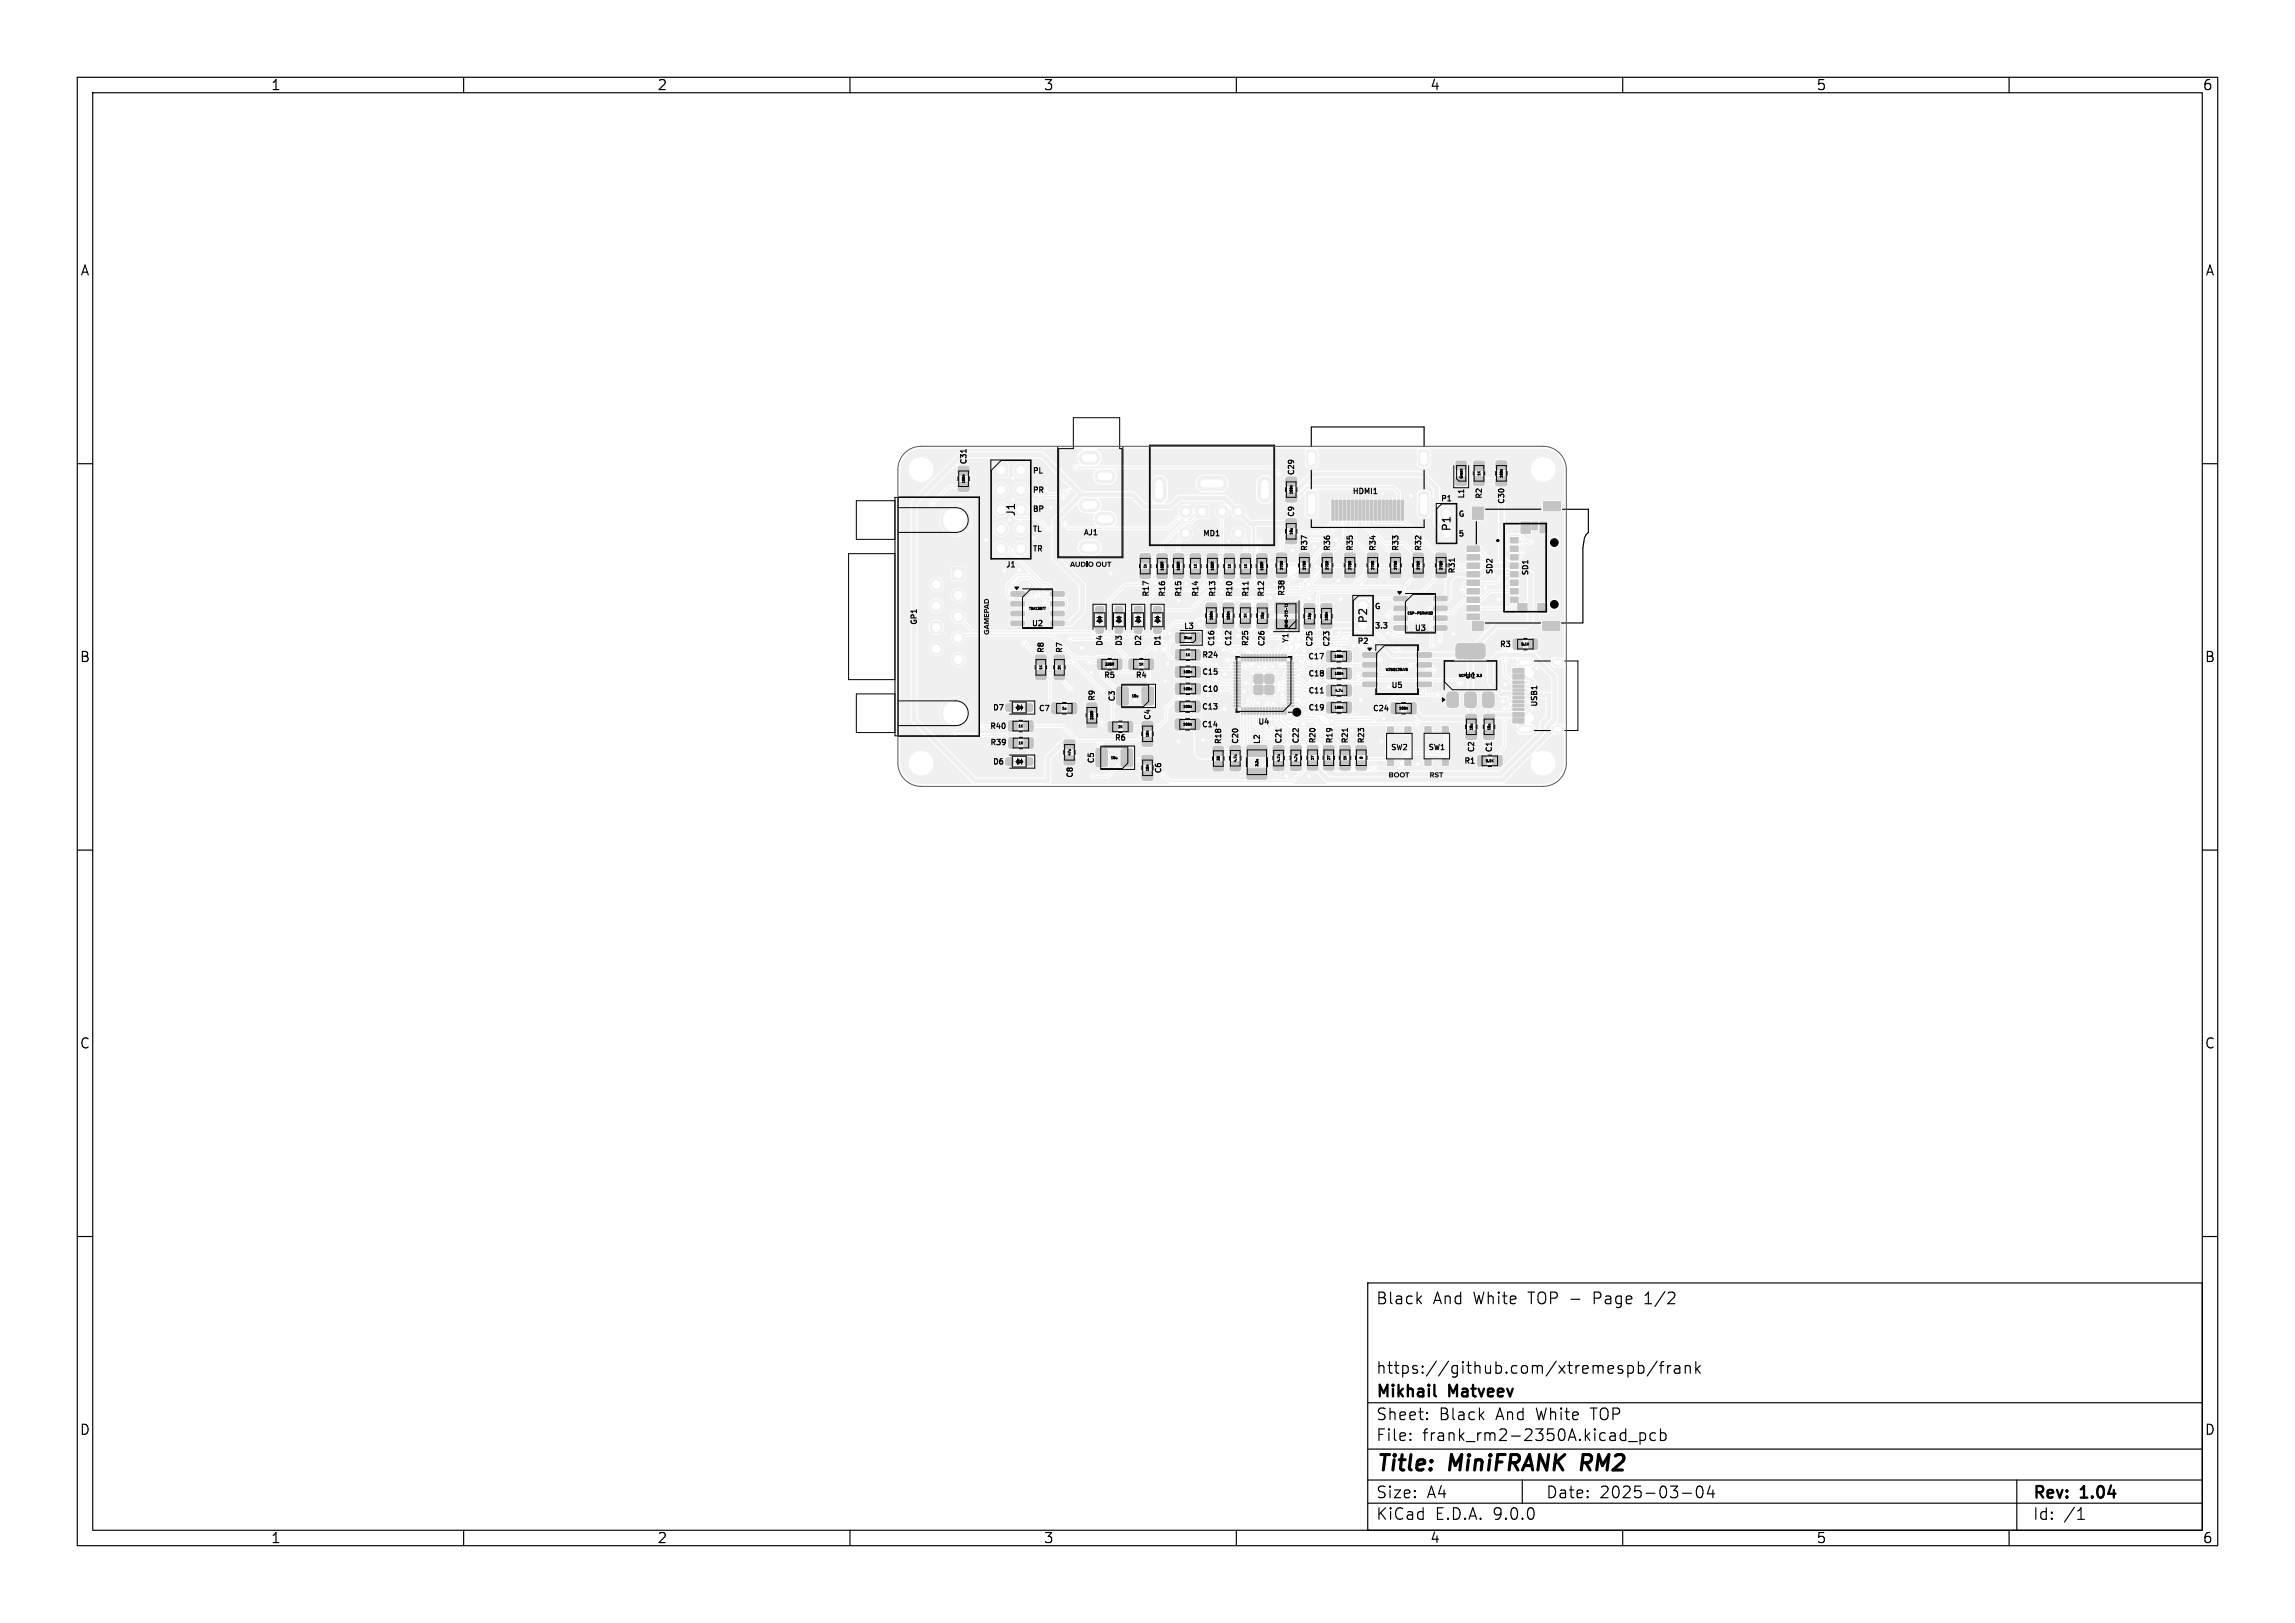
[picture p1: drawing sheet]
<svg xmlns="http://www.w3.org/2000/svg" width="297mm" height="210mm" viewBox="0 0 297 210" stroke-linecap="round" stroke-linejoin="round" font-family="sans-serif">
<defs><g id="words">
<g font-size="2.8">
<text x="178" y="190.9">Title:</text>
<text x="187.7" y="190.9">MiniFRANK</text>
<text x="205.5" y="190.9">RM2</text>
</g>
<g font-size="2.1">
<text x="178" y="169">Black</text>
<text x="185.4" y="169">And</text>
<text x="190.7" y="169">White</text>
<text x="198" y="169">TOP -</text>
<text x="206.6" y="169">Page</text>
<text x="213.4" y="169">1/2</text>
<text x="178" y="178">https://github.com/xtremespb/frank</text>
<text x="178" y="184">Sheet:</text>
<text x="178" y="181.2">Mikhail</text>
<text x="186.2" y="184">Black</text>
<text x="187.6" y="181.2">Matveev</text>
<text x="193.7" y="184">And</text>
<text x="199" y="184">White</text>
<text x="206.2" y="184">TOP</text>
<text x="178" y="186.7">File:</text>
<text x="184.1" y="186.7">frank_rm2-2350A.kicad_pcb</text>
<text x="178" y="196.9">KiCad</text>
<text x="178" y="194.1">Size:</text>
<text x="184.7" y="194.1">A4</text>
<text x="185.7" y="196.9">E.D.A.</text>
<text x="193.3" y="196.9">9.0.0</text>
<text x="200" y="194.1">Date:</text>
<text x="207" y="194.1">2025-03-04</text>
<text x="263" y="194.3">Rev:</text>
<text x="263" y="196.9">Id:</text>
<text x="267.1" y="196.9">/1</text>
<text x="269.4" y="194.3">1.04</text>
</g>
<g font-size="1.8">
<text x="35" y="11.9">1</text>
<text x="85" y="11.9">2</text>
<text x="135" y="11.9">3</text>
<text x="185" y="11.9">4</text>
<text x="235" y="11.9">5</text>
<text x="285" y="11.9">6</text>
<text x="10.3" y="35.9">A</text>
<text x="285.4" y="35.9">A</text>
<text x="10.3" y="85.9">B</text>
<text x="285.3" y="85.9">B</text>
<text x="10.3" y="135.9">C</text>
<text x="285.3" y="135.9">C</text>
<text x="10.3" y="185.9">D</text>
<text x="285.3" y="185.9">D</text>
<text x="35" y="199.9">1</text>
<text x="85" y="199.9">2</text>
<text x="135" y="199.9">3</text>
<text x="185" y="199.9">4</text>
<text x="235" y="199.9">5</text>
<text x="285" y="199.9">6</text>
</g>
<g font-size="1.4">
<text x="131.6" y="66.9" transform="rotate(-90 131.6 66.9)">J1</text>
<text x="187.9" y="68.8" transform="rotate(-90 187.9 68.8)">P1</text>
<text x="177.1" y="80.7" transform="rotate(-90 177.1 80.7)">P2</text>
</g>
<g font-size="1">
<text x="125.3" y="60.2" transform="rotate(-90 125.3 60.2)">C31</text>
<text x="133.6" y="61.5">PL</text>
<text x="133.6" y="64">PR</text>
<text x="167.7" y="61.6" transform="rotate(-90 167.7 61.6)">C29</text>
<text x="174.9" y="64.1">HDMI1</text>
<text x="186.4" y="65.1">P1</text>
<text x="189.7" y="64.7" transform="rotate(-90 189.7 64.7)">L1</text>
<text x="192" y="64.7" transform="rotate(-90 192 64.7)">R2</text>
<text x="194.9" y="65.4" transform="rotate(-90 194.9 65.4)">C30</text>
<text x="133.6" y="66.4">BP</text>
<text x="133.6" y="71.6">TR</text>
<text x="133.6" y="69">TL</text>
<text x="140.1" y="69.5">AJ1</text>
<text x="155.6" y="69.6">MD1</text>
<text x="167.7" y="67" transform="rotate(-90 167.7 67)">C9</text>
<text x="169.4" y="71.4" transform="rotate(-90 169.4 71.4)">R37</text>
<text x="172.3" y="71.4" transform="rotate(-90 172.3 71.4)">R36</text>
<text x="175.3" y="71.4" transform="rotate(-90 175.3 71.4)">R35</text>
<text x="178.2" y="71.4" transform="rotate(-90 178.2 71.4)">R34</text>
<text x="181.2" y="71.4" transform="rotate(-90 181.2 71.4)">R33</text>
<text x="184.1" y="71.4" transform="rotate(-90 184.1 71.4)">R32</text>
<text x="188.7" y="69.6">5</text>
<text x="188.7" y="67.1">G</text>
<text x="130.1" y="73.6">J1</text>
<text x="148.9" y="77.4" transform="rotate(-90 148.9 77.4)">R17</text>
<text x="151" y="77.4" transform="rotate(-90 151 77.4)">R16</text>
<text x="153.1" y="77.4" transform="rotate(-90 153.1 77.4)">R15</text>
<text x="155.3" y="77.4" transform="rotate(-90 155.3 77.4)">R14</text>
<text x="157.5" y="77.4" transform="rotate(-90 157.5 77.4)">R13</text>
<text x="159.7" y="77.4" transform="rotate(-90 159.7 77.4)">R10</text>
<text x="161.8" y="77.4" transform="rotate(-90 161.8 77.4)">R11</text>
<text x="163.8" y="77.4" transform="rotate(-90 163.8 77.4)">R12</text>
<text x="166.4" y="77.3" transform="rotate(-90 166.4 77.3)">R38</text>
<text x="188.5" y="74.3" transform="rotate(-90 188.5 74.3)">R31</text>
<text x="193.3" y="74.4" transform="rotate(-90 193.3 74.4)">SD2</text>
<text x="198" y="74.6" transform="rotate(-90 198 74.6)">SD1</text>
<text x="118.8" y="81" transform="rotate(-90 118.8 81)">GP1</text>
<text x="133.4" y="81.2">U2</text>
<text x="142.9" y="83.7" transform="rotate(-90 142.9 83.7)">D4</text>
<text x="145.4" y="83.7" transform="rotate(-90 145.4 83.7)">D3</text>
<text x="147.9" y="83.7" transform="rotate(-90 147.9 83.7)">D2</text>
<text x="150.4" y="83.7" transform="rotate(-90 150.4 83.7)">D1</text>
<text x="153.2" y="81.6">L3</text>
<text x="157.3" y="83.8" transform="rotate(-90 157.3 83.8)">C16</text>
<text x="159.5" y="83.8" transform="rotate(-90 159.5 83.8)">C12</text>
<text x="161.7" y="83.8" transform="rotate(-90 161.7 83.8)">R25</text>
<text x="163.8" y="83.8" transform="rotate(-90 163.8 83.8)">C26</text>
<text x="166.9" y="83.3" transform="rotate(-90 166.9 83.3)">Y1</text>
<text x="170" y="83.8" transform="rotate(-90 170 83.8)">C25</text>
<text x="172.2" y="83.8" transform="rotate(-90 172.2 83.8)">C23</text>
<text x="175.6" y="83.5">P2</text>
<text x="177.9" y="79">G</text>
<text x="177.9" y="81.5">3.3</text>
<text x="183" y="81.8">U3</text>
<text x="194" y="83.9">R3</text>
<text x="135.3" y="84.6" transform="rotate(-90 135.3 84.6)">R8</text>
<text x="137.7" y="84.6" transform="rotate(-90 137.7 84.6)">R7</text>
<text x="142.8" y="87.9">R5</text>
<text x="146.9" y="87.9">R4</text>
<text x="155.5" y="87.5">C15</text>
<text x="155.5" y="85.3">R24</text>
<text x="155.5" y="89.7">C10</text>
<text x="169.1" y="85.5">C17</text>
<text x="169.2" y="89.9">C11</text>
<text x="169.2" y="87.7">C18</text>
<text x="180" y="89.2">U5</text>
<text x="189.5" y="88">U1</text>
<text x="128" y="94.5">R40</text>
<text x="128.4" y="92.1">D7</text>
<text x="134.3" y="92.2">C7</text>
<text x="141.9" y="90.8" transform="rotate(-90 141.9 90.8)">R9</text>
<text x="144.5" y="90.9" transform="rotate(-90 144.5 90.9)">C3</text>
<text x="149.1" y="93.3" transform="rotate(-90 149.1 93.3)">C4</text>
<text x="155.5" y="94.3">C14</text>
<text x="155.5" y="92">C13</text>
<text x="162.7" y="93.9">U4</text>
<text x="169.2" y="92.1">C19</text>
<text x="177.5" y="92.2">C24</text>
<text x="199.1" y="91.6" transform="rotate(-90 199.1 91.6)">USB1</text>
<text x="128" y="96.6">R39</text>
<text x="128.4" y="99.1">D6</text>
<text x="139" y="100.8" transform="rotate(-90 139 100.8)">C8</text>
<text x="141.8" y="98.9" transform="rotate(-90 141.8 98.9)">C5</text>
<text x="144.2" y="96">R6</text>
<text x="150.5" y="100.2" transform="rotate(-90 150.5 100.2)">C6</text>
<text x="158.2" y="96.4" transform="rotate(-90 158.2 96.4)">R18</text>
<text x="160.4" y="96.3" transform="rotate(-90 160.4 96.3)">C20</text>
<text x="163.2" y="96.4" transform="rotate(-90 163.2 96.4)">L2</text>
<text x="166" y="96.3" transform="rotate(-90 166 96.3)">C21</text>
<text x="168.3" y="96.3" transform="rotate(-90 168.3 96.3)">C22</text>
<text x="170.4" y="96.3" transform="rotate(-90 170.4 96.3)">R20</text>
<text x="172.6" y="96.3" transform="rotate(-90 172.6 96.3)">R19</text>
<text x="174.6" y="96.3" transform="rotate(-90 174.6 96.3)">R21</text>
<text x="176.7" y="96.3" transform="rotate(-90 176.7 96.3)">R23</text>
<text x="179.9" y="97.2">SW2</text>
<text x="184.8" y="97.2">SW1</text>
<text x="189.4" y="99">R1</text>
<text x="191" y="97.5" transform="rotate(-90 191 97.5)">C2</text>
<text x="193.3" y="97.5" transform="rotate(-90 193.3 97.5)">C1</text>
</g>
<g font-size=".4">
<text x="124.9" y="62.6" transform="rotate(-90 124.9 62.6)">100n</text>
<text x="167.3" y="64" transform="rotate(-90 167.3 64)">100n</text>
<text x="189.3" y="62" transform="rotate(-90 189.3 62)">Green</text>
<text x="191.6" y="61.6" transform="rotate(-90 191.6 61.6)">1K</text>
<text x="194.5" y="61.9" transform="rotate(-90 194.5 61.9)">100n</text>
<text x="167.3" y="69.2" transform="rotate(-90 167.3 69.2)">10u</text>
<text x="148.4" y="73.6" transform="rotate(-90 148.4 73.6)">1k</text>
<text x="150.6" y="73.9" transform="rotate(-90 150.6 73.9)">100R</text>
<text x="152.7" y="73.9" transform="rotate(-90 152.7 73.9)">100R</text>
<text x="154.9" y="73.6" transform="rotate(-90 154.9 73.6)">1K</text>
<text x="157.1" y="73.9" transform="rotate(-90 157.1 73.9)">100R</text>
<text x="159.3" y="73.6" transform="rotate(-90 159.3 73.6)">1K</text>
<text x="161.4" y="73.6" transform="rotate(-90 161.4 73.6)">1K</text>
<text x="163.5" y="73.9" transform="rotate(-90 163.5 73.9)">100R</text>
<text x="166.1" y="73.8" transform="rotate(-90 166.1 73.8)">270R</text>
<text x="169" y="73.8" transform="rotate(-90 169 73.8)">270R</text>
<text x="172" y="73.8" transform="rotate(-90 172 73.8)">270R</text>
<text x="174.9" y="73.8" transform="rotate(-90 174.9 73.8)">270R</text>
<text x="177.9" y="73.8" transform="rotate(-90 177.9 73.8)">270R</text>
<text x="180.8" y="73.8" transform="rotate(-90 180.8 73.8)">270R</text>
<text x="183.8" y="73.8" transform="rotate(-90 183.8 73.8)">270R</text>
<text x="186.7" y="73.8" transform="rotate(-90 186.7 73.8)">270R</text>
<text x="133.1" y="79">TDA1387T</text>
<text x="142.5" y="80.6" transform="rotate(-90 142.5 80.6)">3V3</text>
<text x="145" y="80.6" transform="rotate(-90 145 80.6)">3V3</text>
<text x="147.5" y="80.6" transform="rotate(-90 147.5 80.6)">3V3</text>
<text x="150" y="80.6" transform="rotate(-90 150 80.6)">3V3</text>
<text x="153.2" y="82.7">Blue</text>
<text x="157" y="80.3" transform="rotate(-90 157 80.3)">100n</text>
<text x="159.2" y="80.3" transform="rotate(-90 159.2 80.3)">100n</text>
<text x="161.4" y="80" transform="rotate(-90 161.4 80)">1K</text>
<text x="163.6" y="80.1" transform="rotate(-90 163.6 80.1)">15p</text>
<text x="166.7" y="81.4" transform="rotate(-90 166.7 81.4)">ABM8-272-T3</text>
<text x="169.7" y="80.2" transform="rotate(-90 169.7 80.2)">15p</text>
<text x="171.9" y="80.3" transform="rotate(-90 171.9 80.3)">100n</text>
<text x="182.1" y="79.6">ESP-PSRAM32</text>
<text x="196.8" y="83.6">5.1K</text>
<text x="134.9" y="86.7" transform="rotate(-90 134.9 86.7)">1K</text>
<text x="137.3" y="86.7" transform="rotate(-90 137.3 86.7)">2K</text>
<text x="143" y="86.2">330R</text>
<text x="147.4" y="86.2">1K</text>
<text x="153.1" y="87.2">100n</text>
<text x="153.1" y="89.4">100n</text>
<text x="153.4" y="85">1K</text>
<text x="172.7" y="85.2">100n</text>
<text x="172.7" y="87.4">100n</text>
<text x="172.8" y="89.6">4.7u</text>
<text x="179.3" y="86.9">W25Q128JVS</text>
<text x="188.7" y="87.6">NCP1117</text>
<text x="191.1" y="87.6">3.3</text>
<text x="131.5" y="91.8">3V3</text>
<text x="131.8" y="94.2">1K</text>
<text x="137.4" y="91.9">1u</text>
<text x="141.5" y="93.2" transform="rotate(-90 141.5 93.2)">330R</text>
<text x="144.7" y="94.3">2K</text>
<text x="146.4" y="90.3">10u</text>
<text x="148.7" y="95.4" transform="rotate(-90 148.7 95.4)">10n</text>
<text x="153.1" y="94">100n</text>
<text x="153.1" y="91.7">100n</text>
<text x="172.7" y="91.8">100n</text>
<text x="181" y="91.9">100n</text>
<text x="190.6" y="94.5" transform="rotate(-90 190.6 94.5)">10u</text>
<text x="192.9" y="94.5" transform="rotate(-90 192.9 94.5)">10u</text>
<text x="131.5" y="98.8">3V3</text>
<text x="131.8" y="96.4">1K</text>
<text x="138.6" y="97.8" transform="rotate(-90 138.6 97.8)">47u</text>
<text x="143.7" y="98.3">10u</text>
<text x="148.7" y="99.8" transform="rotate(-90 148.7 99.8)">10n</text>
<text x="157.9" y="98.5" transform="rotate(-90 157.9 98.5)">33</text>
<text x="160.1" y="98.7" transform="rotate(-90 160.1 98.7)">4.7u</text>
<text x="162.9" y="99.2" transform="rotate(-90 162.9 99.2)">3.3u</text>
<text x="165.7" y="98.6" transform="rotate(-90 165.7 98.6)">4.7u</text>
<text x="167.9" y="98.6" transform="rotate(-90 167.9 98.6)">4.7u</text>
<text x="170.1" y="98.4" transform="rotate(-90 170.1 98.4)">27</text>
<text x="172.2" y="98.4" transform="rotate(-90 172.2 98.4)">27</text>
<text x="174.3" y="98.4" transform="rotate(-90 174.3 98.4)">1K</text>
<text x="176.4" y="98.2" transform="rotate(-90 176.4 98.2)">0</text>
<text x="192.2" y="98.7">5.1K</text>
</g>
</g></defs>
<g fill="#f0f0f0" stroke="#f0f0f0" stroke-width=".13">
<path d="M136.5 86.8h.1h1.1l.1 .2-.1 .9-.2 .1-1-.1-.1-.2z"/>
<path d="M136.5 84.8h.1h1.1l.1 .2-.1 .9-.2 .1-1-.1-.1-.2z"/>
<path d="M154.2 86.3l.2-.1 .9 .1v.2v1.1l-.2 .1-.9-.1v-.2z"/>
<path d="M152.2 86.3l.2-.1 .8 .1 .1 .2-.1 1.1-.2 .1-.8-.1-.1-.2z"/>
<path d="M145.5 93.4h.1h.9l.1 .2-.1 1.1-.2 .1-.8-.1-.1-.2z"/>
<path d="M143.5 93.4h.1h.9l.1 .2-.1 1.1-.2 .1-.8-.1-.1-.2z"/>
<path d="M171.7 88.7l.2-.1 .9 .1v.2v1.1l-.2 .1-.9-.1v-.2z"/>
<path d="M173.8 88.7l.2-.1 .8 .1 .1 .2-.1 1.1-.1 .1-.9-.1-.1-.2z"/>
<path d="M172.3 64.7h.3v2.6h-.3z"/>
<path d="M172.8 64.7h.3v2.6h-.3z"/>
<path d="M173.3 64.7h.3v2.6h-.3z"/>
<path d="M173.8 64.7h.3v2.6h-.3z"/>
<path d="M174.4 64.7h.3v2.6h-.3z"/>
<path d="M174.9 64.7h.3v2.6h-.3z"/>
<path d="M175.3 64.7h.4v2.6h-.4z"/>
<path d="M175.8 64.7h.3v2.6h-.3z"/>
<path d="M176.3 64.7h.3v2.6h-.3z"/>
<path d="M176.8 64.7h.3v2.6h-.3z"/>
<path d="M177.4 64.7h.2v2.6h-.2z"/>
<path d="M177.9 64.7h.3v2.6h-.3z"/>
<path d="M178.4 64.7h.3v2.6h-.3z"/>
<path d="M178.8 64.7h.4v2.6h-.4z"/>
<path d="M179.3 64.7h.3v2.6h-.3z"/>
<path d="M179.8 64.7h.3v2.6h-.3z"/>
<path d="M180.3 64.7h.3v2.6h-.3z"/>
<path d="M180.9 64.7h.2v2.6h-.2z"/>
<path d="M181.4 64.7h.3v2.6h-.3z"/>
<path d="M183.7 63.7l1-.1 .2 .3v2.7v.2l-.2 .1h-.9l-.2-.3v-2.6z"/>
<path d="M183.7 58.3l.9-.1 .3 .2v1.6l-.1 .3h-.9l-.3-.1v-1.6z"/>
<path d="M169.2 58.3l.9-.1 .3 .2v1.6l-.1 .3h-.9l-.3-.1-.1-1.6z"/>
<path d="M169.2 63.7l1-.1 .2 .3v2.7v.2l-.2 .1h-.9l-.2-.3-.1-2.6z"/>
<path d="M147.8 88.9h1.2l.3 .1v2l-.2 .2h-1.1l-.2-.1v-2z"/>
<path d="M144.6 88.9h1.2l.2 .1v2l-.1 .2h-1.1l-.3-.1v-2z"/>
<path d="M146.9 78.5h.1h.7l.1 .2-.1 .7-.2 .1-.6-.1-.1-.2z"/>
<path d="M146.9 81h.1h.7l.1 .2-.1 .7-.2 .1-.6-.1-.1-.2z"/>
<path d="M123.2 73.5h1.6v1.6h-1.6z"/>
<path d="M166.6 91.3h.8v.1l-.8 .1z"/>
<path d="M166.6 90.9h.8v.1l-.8 .1z"/>
<path d="M166.6 90.5h.8v.1l-.8 .1z"/>
<path d="M166.6 90.1h.8v.1l-.8 .1z"/>
<path d="M166.6 89.7h.8v.1l-.8 .1z"/>
<path d="M166.6 89.3h.8v.1l-.8 .1z"/>
<path d="M166.6 88.9h.8v.1l-.8 .1z"/>
<path d="M166.6 88.5h.8v.1l-.8 .1z"/>
<path d="M166.6 88.1h.8v.1l-.8 .1z"/>
<path d="M166.6 87.7h.8v.1l-.8 .1z"/>
<path d="M166.6 87.3h.8v.1l-.8 .1z"/>
<path d="M166.6 86.9h.8v.1l-.8 .1z"/>
<path d="M166.6 86.5h.8v.1l-.8 .1z"/>
<path d="M166.6 86.1h.8v.1l-.8 .1z"/>
<path d="M166.6 85.7h.8v.1l-.8 .1z"/>
<path d="M166.3 84.7h.2l-.1 .9-.1-.1z"/>
<path d="M165.9 84.7h.2l-.1 .9-.1-.1z"/>
<path d="M165.5 84.7h.2l-.1 .9-.1-.1z"/>
<path d="M165.1 84.7h.2l-.1 .9-.1-.1z"/>
<path d="M164.7 84.7h.2l-.1 .9-.1-.1z"/>
<path d="M164.3 84.7h.2l-.1 .9-.1-.1z"/>
<path d="M163.9 84.7h.2l-.1 .9-.1-.1z"/>
<path d="M163.5 84.7h.2l-.1 .9-.1-.1z"/>
<path d="M163.1 84.7h.2l-.1 .9-.1-.1z"/>
<path d="M162.7 84.7h.2l-.1 .9-.1-.1z"/>
<path d="M162.3 84.7h.2l-.1 .9-.1-.1z"/>
<path d="M161.9 84.7h.2l-.1 .9-.1-.1z"/>
<path d="M161.5 84.7h.2l-.1 .9-.1-.1z"/>
<path d="M161.1 84.7h.2l-.1 .9-.1-.1z"/>
<path d="M160.7 84.7h.2l-.1 .9-.1-.1z"/>
<path d="M159.7 85.7h.8l.1 .1-.9 .1z"/>
<path d="M159.7 86.1h.8l.1 .1-.9 .1z"/>
<path d="M159.7 86.5h.8l.1 .1-.9 .1z"/>
<path d="M159.7 86.9h.8l.1 .1-.9 .1z"/>
<path d="M159.7 87.3h.8l.1 .1-.9 .1z"/>
<path d="M159.7 87.7h.8l.1 .1-.9 .1z"/>
<path d="M159.7 88.1h.8l.1 .1-.9 .1z"/>
<path d="M159.7 88.5h.8l.1 .1-.9 .1z"/>
<path d="M159.7 88.9h.8l.1 .1-.9 .1z"/>
<path d="M159.7 89.3h.8l.1 .1-.9 .1z"/>
<path d="M159.7 89.7h.8l.1 .1-.9 .1z"/>
<path d="M159.7 90.1h.8l.1 .1-.9 .1z"/>
<path d="M159.7 90.5h.8l.1 .1-.9 .1z"/>
<path d="M159.7 90.9h.8l.1 .1-.9 .1z"/>
<path d="M159.7 91.3h.8l.1 .1-.9 .1z"/>
<path d="M160.7 91.6h.2l-.1 .8h-.1z"/>
<path d="M161.1 91.6h.2l-.1 .8h-.1z"/>
<path d="M161.5 91.6h.2l-.1 .8h-.1z"/>
<path d="M161.9 91.6h.2l-.1 .8h-.1z"/>
<path d="M162.3 91.6h.2l-.1 .8h-.1z"/>
<path d="M162.7 91.6h.2l-.1 .8h-.1z"/>
<path d="M163.1 91.6h.2l-.1 .8h-.1z"/>
<path d="M163.5 91.6h.2l-.1 .8h-.1z"/>
<path d="M163.9 91.6h.2l-.1 .8h-.1z"/>
<path d="M164.3 91.6h.2l-.1 .8h-.1z"/>
<path d="M164.7 91.6h.2l-.1 .8h-.1z"/>
<path d="M165.1 91.6h.2l-.1 .8h-.1z"/>
<path d="M165.5 91.6h.2l-.1 .8h-.1z"/>
<path d="M165.9 91.6h.2l-.1 .8h-.1z"/>
<path d="M166.3 91.6h.2l-.1 .8h-.1z"/>
<path d="M161.9 86.9h3.3v3.3h-3.3z"/>
<path d="M190.8 59.7h.1h1.1l.1 .2-.1 .9-.1 .1-1.1-.1-.1-.2z"/>
<path d="M190.8 61.7h.1h1.1l.1 .2-.1 .9-.1 .1-1.1-.1-.1-.2z"/>
<path d="M145.1 96.9h1.2l.3 .1v2l-.2 .2h-1.1l-.2-.1v-2z"/>
<path d="M141.9 96.9h1.2l.2 .1v2l-.1 .2h-1.1l-.3-.1v-2z"/>
<path d="M182.2 91l.1-.1 .9 .1 .1 .2-.1 1.1-.2 .1-.8-.1-.1-.2z"/>
<path d="M180.1 91l.2-.1 .8 .1 .1 .2-.1 1.1-.2 .1-.8-.1-.1-.2z"/>
<path d="M154.1 73.7h.2h1l.1 .2-.1 .9-.2 .1-1-.1-.1-.2z"/>
<path d="M154.1 71.7h.2h1l.1 .2-.1 .9-.2 .1-1-.1-.1-.2z"/>
<path d="M186.7 94.1h.7v.7h-.7z"/>
<path d="M186.7 98.3h.7v.7h-.7z"/>
<path d="M184.4 94.1h.8v.7h-.8z"/>
<path d="M184.4 98.3h.8v.7h-.8z"/>
<path d="M128.7 60h1.7v1.7h-1.7z"/>
<path d="M141.9 78.5h.1h.7l.1 .2-.1 .7-.2 .1-.6-.1-.1-.2z"/>
<path d="M141.9 81h.1h.7l.1 .2-.1 .7-.2 .1-.6-.1-.1-.2z"/>
<path d="M196.4 78.1h1.2v1.2h-1.2z"/>
<path d="M199 78.1h1.2v1.2h-1.2z"/>
<path d="M196.8 67.6h1.2v1.4h-1.2z"/>
<path d="M198.2 67.6h.8v1h-.8z"/>
<path d="M199.3 67.6h.9v1.4h-.9z"/>
<path d="M195.5 69.6h1v.7h-1z"/>
<path d="M195.5 70.7h1v.7h-1z"/>
<path d="M195.5 71.8h1v.7h-1z"/>
<path d="M195.5 72.9h1v.7h-1z"/>
<path d="M195.5 74h1v.7h-1z"/>
<path d="M195.5 75.1h1v.7h-1z"/>
<path d="M195.5 76.2h1v.7h-1z"/>
<path d="M195.5 77.3h1v.7h-1z"/>
<path d="M157 98.6h.2h1.1l.1 .2-.1 .9-.2 .1-1.1-.1v-.2z"/>
<path d="M157 96.6h.2h1.1l.1 .2-.1 .9-.2 .1-1.1-.1v-.2z"/>
<path d="M161.4 99.5l.2-.1h2.2l.2 .3v1l-.3 .1h-2.2l-.2-.2z"/>
<path d="M161.4 96.5l.2-.1 2.2 .1 .2 .2v1l-.3 .2-2.2-.1-.2-.2z"/>
<path d="M162.7 78.1l.2-.1 1.1 .1 .1 .2-.1 .8-.2 .1-1.1-.1-.1-.1z"/>
<path d="M162.7 80.2l.2-.1 1.1 .1 .1 .2-.1 .8-.2 .1-1.1-.1-.1-.2z"/>
<path d="M180.4 77.2h1.6l.1 .1v.4l-.1 .1-1.5-.1-.1-.1z"/>
<path d="M180.4 78.5l1.6-.1 .1 .2v.3l-.1 .1h-1.5l-.1-.1z"/>
<path d="M180.4 79.7h1.6l.1 .1v.4l-.1 .1h-1.5l-.1-.2z"/>
<path d="M180.4 81h1.6l.1 .1v.4l-.1 .1-1.5-.1-.1-.1z"/>
<path d="M185.6 81h1.6l.1 .1v.4l-.2 .1-1.5-.1-.1-.1z"/>
<path d="M185.6 79.7h1.6l.1 .1v.4l-.2 .1h-1.5l-.1-.2z"/>
<path d="M185.6 78.5l1.6-.1 .1 .2v.3l-.2 .1h-1.5l-.1-.1z"/>
<path d="M185.6 77.2h1.6l.1 .1v.4l-.2 .1-1.5-.1-.1-.1z"/>
<path d="M166.7 80.1h1.2v1.4h-1.2z"/>
<path d="M166.7 77.9h1.2v1.4h-1.2z"/>
<path d="M165 77.9h1.2v1.4h-1.2z"/>
<path d="M165 80.1h1.2v1.4h-1.2z"/>
<path d="M190.6 65.6h1.3v1.6h-1.3z"/>
<path d="M199.6 80.4h2.2v1.2h-2.2z"/>
<path d="M189.8 70.7h1.6v.7h-1.6z"/>
<path d="M189.8 71.8h1.6v.7h-1.6z"/>
<path d="M189.8 72.9h1.6v.7h-1.6z"/>
<path d="M189.8 74h1.6v.7h-1.6z"/>
<path d="M189.8 75.1h1.6v.7h-1.6z"/>
<path d="M189.8 76.2h1.6v.7h-1.6z"/>
<path d="M189.8 77.3h1.6v.7h-1.6z"/>
<path d="M189.8 78.4h1.6v.7h-1.6z"/>
<path d="M189.8 79.5h1.6v.7h-1.6z"/>
<path d="M190.6 80.4h1.3v1.2h-1.3z"/>
<path d="M199.8 64.9h2.1v1.2h-2.1z"/>
<path d="M164.8 96.5h.2h1.1l.1 .2-.1 .9h-.2h-1.1l-.1-.2z"/>
<path d="M164.8 98.6l.2-.1 1.1 .1 .1 .2-.1 .8-.2 .1-1.1-.1-.1-.1z"/>
<path d="M171.7 86.5l.2-.1 .9 .1v.2v1.1l-.2 .1-.9-.1v-.2z"/>
<path d="M173.8 86.5l.2-.1 .8 .1 .1 .2-.1 1.1-.1 .1-.9-.1-.1-.2z"/>
<path d="M136.2 91l.2-.1 .8 .1 .1 .2-.1 1.1-.2 .1-.8-.1-.1-.2z"/>
<path d="M138.3 91l.1-.1 .9 .1 .1 .2-.1 1.1-.2 .1-.8-.1-.1-.2z"/>
<path d="M144.4 78.5h.1h.7l.1 .2-.1 .7-.1 .1-.7-.1-.1-.2z"/>
<path d="M144.4 81h.1h.7l.1 .2-.1 .7-.1 .1-.7-.1-.1-.2z"/>
<path d="M151.9 71.7h.1h1.1l.1 .2-.1 .9-.2 .1-1-.1-.1-.2z"/>
<path d="M151.9 73.7h.1h1.1l.1 .2-.1 .9-.2 .1-1-.1-.1-.2z"/>
<path d="M154.2 81.9l.2-.1 .9 .1v.2v1.1h-.2h-.9v-.2z"/>
<path d="M152.2 81.9l.2-.1 .8 .1 .1 .2-.1 1.1h-.2h-.8l-.1-.2z"/>
<path d="M195.8 93h1.4v.6h-1.4z"/>
<path d="M195.8 92.2h1.4v.6h-1.4z"/>
<path d="M195.8 91.6h1.4v.3h-1.4z"/>
<path d="M195.8 91.1h1.4v.3h-1.4z"/>
<path d="M195.8 90.6h1.4v.3h-1.4z"/>
<path d="M195.8 90.1h1.4v.3h-1.4z"/>
<path d="M195.8 89.6h1.4v.3h-1.4z"/>
<path d="M195.8 89.1h1.4v.3h-1.4z"/>
<path d="M195.8 88.6h1.4v.3h-1.4z"/>
<path d="M195.8 88.1h1.4v.3h-1.4z"/>
<path d="M195.8 87.3h1.4v.6h-1.4z"/>
<path d="M195.8 86.5h1.4v.6h-1.4z"/>
<path d="M176.4 84.5h1.8v.1v.4h-.1h-1.7l-.1-.1z"/>
<path d="M176.4 85.8l1.8-.1v.2v.3l-.1 .1h-1.7l-.1-.1z"/>
<path d="M176.4 87h1.8v.1v.4l-.1 .1h-1.7l-.1-.2z"/>
<path d="M176.4 88.3h1.8v.1v.4l-.1 .1-1.7-.1-.1-.1z"/>
<path d="M183.4 88.3h1.8v.1v.4l-.1 .1-1.7-.1-.1-.1z"/>
<path d="M183.4 87h1.8v.1v.4l-.1 .1h-1.7l-.1-.2z"/>
<path d="M183.4 85.8l1.8-.1v.2v.3l-.1 .1h-1.7l-.1-.1z"/>
<path d="M183.4 84.5h1.8v.1v.4h-.1h-1.7l-.1-.1z"/>
<path d="M158.5 73.7h.1h1.1l.1 .2-.1 .9-.2 .1-1-.1-.1-.2z"/>
<path d="M158.5 71.7h.1h1.1l.1 .2-.1 .9-.2 .1-1-.1-.1-.2z"/>
<path d="M124 62.5l.2-.1 1.2 .1v.2v.8l-.2 .1-1.2-.1v-.2z"/>
<path d="M124 60.4l.2-.1 1.2 .1v.2v.8l-.2 .1-1.2-.1v-.1z"/>
<path d="M156.1 80.2l.2-.1 1.1 .1 .1 .2-.1 .8-.2 .1-1.1-.1-.1-.2z"/>
<path d="M156.1 78.1l.2-.1 1.1 .1 .1 .2-.1 .8-.2 .1-1.1-.1-.1-.1z"/>
<path d="M173.4 96.5h.2h1.1l.1 .2-.1 .9-.2 .1-1.1-.1v-.2z"/>
<path d="M173.4 98.5h.2h1.1l.1 .2-.1 .9-.2 .1-1.1-.1v-.2z"/>
<path d="M166.4 67.2l.2-.1 1.2 .1v.2v.8l-.2 .1-1.2-.1v-.1z"/>
<path d="M166.4 69.3l.2-.1 1.2 .1v.2v.8l-.2 .1-1.2-.1v-.2z"/>
<path d="M168.8 80.3l.2-.1 1.1 .1 .1 .1-.1 .9-.2 .1-1.1-.1-.1-.2z"/>
<path d="M168.8 78.2l.2-.1 1.1 .1 .1 .2-.1 .8-.2 .1-1.1-.1-.1-.2z"/>
<path d="M149.8 71.7h.1h1.1l.1 .2-.1 .9-.1 .1-1.1-.1-.1-.2z"/>
<path d="M149.8 73.7h.1h1.1l.1 .2-.1 .9-.1 .1-1.1-.1-.1-.2z"/>
<path d="M147.8 97.8l.2-.1 1.2 .1v.2v.8l-.2 .1-1.2-.1v-.1z"/>
<path d="M147.8 99.9l.2-.1 1.2 .1v.2v.8l-.2 .1-1.2-.1v-.2z"/>
<path d="M132.7 98.1h.2h.7v.2v.7l-.2 .1-.7-.1-.1-.2z"/>
<path d="M130.2 98.1h.2h.7l.1 .2-.1 .7-.2 .1-.7-.1-.1-.2z"/>
<path d="M160.6 73.7h.1h1.1l.1 .2-.1 .9-.2 .1-1-.1-.1-.2z"/>
<path d="M160.6 71.7h.1h1.1l.1 .2-.1 .9-.2 .1-1-.1-.1-.2z"/>
<path d="M197.9 82.7h.1h.9l.1 .2-.1 1.1-.2 .1-.8-.1-.1-.2z"/>
<path d="M195.9 82.7h.1h.9l.1 .2-.1 1.1-.1 .1-.9-.1-.1-.2z"/>
<path d="M174.1 71.6h.1h1.1l.1 .2-.1 .9-.1 .1-1.1-.1-.1-.2z"/>
<path d="M174.1 73.6h.1h1.1l.1 .2-.1 .9-.1 .1-1.1-.1-.1-.2z"/>
<path d="M166.4 63.9l.2-.1 1.2 .1v.2v.8l-.2 .1-1.2-.1v-.2z"/>
<path d="M166.4 61.8l.2-.1 1.2 .1v.2v.8l-.2 .1-1.2-.1v-.1z"/>
<path d="M187.3 89.7l.3-.1h.9l.2 .1v1.5l-.1 .3-1 .1-.3-.2-.1-.2z"/>
<path d="M189.6 89.7l.3-.1h.9l.2 .1 .1 1.5-.2 .3-1 .1-.3-.2-.1-.2z"/>
<path d="M188.5 83.4l.4-.1h3l.3 .3-.1 1.4-.2 .2-.2 .1-3-.1-.2-.2-.1-.2v-1.2z"/>
<path d="M191.9 89.7l.3-.1h.9l.2 .1v1.5l-.1 .3-1 .1-.3-.2v-.2z"/>
<path d="M169.2 98.5h.2h1.1l.1 .2-.1 .9-.2 .1-1.1-.1v-.2z"/>
<path d="M169.2 96.5h.2h1.1l.1 .2-.1 .9-.2 .1-1.1-.1v-.2z"/>
<path d="M152.2 84.1l.2-.1 .9 .1v.2v1.1h-.2h-.9l-.1-.2z"/>
<path d="M154.2 84.1l.2-.1 .9 .1v.2v1.1h-.2h-.9l-.1-.2z"/>
<path d="M171.3 98.5h.2h1.1l.1 .2-.1 .9-.2 .1-1.1-.1v-.2z"/>
<path d="M171.3 96.5h.2h1.1l.1 .2-.1 .9-.2 .1-1.1-.1v-.2z"/>
<path d="M154.7 65.4h1.6v1.6h-1.6z"/>
<path d="M189.7 92.5l.2-.1 1.2 .1v.2v.8l-.2 .1-1.2-.1v-.1z"/>
<path d="M189.7 94.6l.2-.1 1.2 .1v.2v.8l-.2 .1-1.2-.1v-.2z"/>
<path d="M134.1 86.8h.2h1l.1 .2-.1 .9-.2 .1-1-.1-.1-.2z"/>
<path d="M134.1 84.8h.2h1l.1 .2-.1 .9-.2 .1-1-.1-.1-.2z"/>
<path d="M147.8 93.4l.2-.1 1.2 .1v.2v.8l-.2 .1-1.2-.1v-.1z"/>
<path d="M147.8 95.5l.2-.1 1.2 .1v.2v.8l-.2 .1-1.2-.1v-.2z"/>
<path d="M175.5 96.5h.2h1.1l.1 .2-.1 .9-.2 .1-1.1-.1v-.2z"/>
<path d="M175.5 98.5h.2h1.1l.1 .2-.1 .9-.2 .1-1.1-.1v-.2z"/>
<path d="M132.6 95.5l.2-.1 .9 .1v.2v1.1h-.2h-.9l-.1-.2z"/>
<path d="M130.6 95.5l.2-.1 .9 .1v.2v1.1h-.2h-.9l-.1-.2z"/>
<path d="M177 71.6h.2h1.1l.1 .2-.1 .9-.2 .1-1.1-.1-.1-.2z"/>
<path d="M177 73.6h.2h1.1l.1 .2-.1 .9-.2 .1-1.1-.1-.1-.2z"/>
<path d="M192 92.5l.2-.1 1.2 .1v.2v.8l-.2 .1-1.2-.1v-.1z"/>
<path d="M192 94.6l.2-.1 1.2 .1v.2v.8l-.2 .1-1.2-.1v-.2z"/>
<path d="M180 71.6h.1h1.1l.1 .2-.1 .9-.1 .1-1.1-.1-.1-.2z"/>
<path d="M180 73.6h.1h1.1l.1 .2-.1 .9-.1 .1-1.1-.1-.1-.2z"/>
<path d="M149.4 78.5h.1h.7l.1 .2-.1 .7-.1 .1-.7-.1-.1-.2z"/>
<path d="M149.4 81h.1h.7l.1 .2-.1 .7-.1 .1-.7-.1-.1-.2z"/>
<path d="M154.2 90.8l.2-.1 .9 .1v.2v1.1l-.2 .1-.9-.1-.1-.2z"/>
<path d="M152.1 90.8l.2-.1 .9 .1v.2v1.1l-.2 .1-.9-.1v-.2z"/>
<path d="M193.6 59.7l.2-.1 1.2 .1v.2v.8l-.2 .1-1.2-.1v-.1z"/>
<path d="M193.6 61.8l.2-.1 1.2 .1v.2v.8l-.2 .1-1.2-.1v-.2z"/>
<path d="M171 80.3l.2-.1 1.1 .1 .1 .1-.1 .9-.2 .1-1.1-.1-.1-.2z"/>
<path d="M171 78.2l.2-.1 1.1 .1 .1 .2-.1 .8-.2 .1-1.1-.1-.1-.2z"/>
<path d="M148.2 85.3h.1h.9l.1 .2-.1 1.1-.2 .1-.8-.1-.1-.2z"/>
<path d="M146.2 85.3h.1h.9l.1 .2-.1 1.1-.2 .1-.8-.1-.1-.2z"/>
<path d="M171.7 84.3l.2-.1 .8 .1 .1 .2-.1 1.1-.1 .1-.9-.1-.1-.2z"/>
<path d="M173.8 84.3l.2-.1 .8 .1 .1 .2-.1 1.1-.2 .1-.8-.1-.1-.2z"/>
<path d="M158.3 80.2l.2-.1 1.1 .1 .1 .2-.1 .8-.2 .1-1.1-.1-.1-.2z"/>
<path d="M158.3 78.1l.2-.1 1.1 .1 .1 .2-.1 .8-.2 .1-1.1-.1-.1-.1z"/>
<path d="M137.7 97.9l.2-.1 1.2 .1v.2v.8l-.2 .1-1.2-.1v-.2z"/>
<path d="M137.7 95.8l.2-.1 1.2 .1v.2v.8l-.2 .1-1.2-.1v-.1z"/>
<path d="M160.5 80.1h.2h1.1l.1 .2-.1 .9-.2 .1-1.1-.1v-.2z"/>
<path d="M160.5 78.1h.2h1.1l.1 .2-.1 .9-.2 .1-1.1-.1v-.2z"/>
<path d="M130.9 76.6h1.6l.1 .1v.4l-.2 .1-1.5-.1-.1-.1z"/>
<path d="M130.9 77.9l1.6-.1 .1 .2v.3l-.2 .1h-1.5l-.1-.1z"/>
<path d="M130.9 79.1h1.6l.1 .1v.4l-.2 .1h-1.5l-.1-.2z"/>
<path d="M130.9 80.4h1.6l.1 .1v.4l-.2 .1-1.5-.1-.1-.1z"/>
<path d="M136 80.4h1.6l.1 .1v.4l-.1 .1-1.5-.1-.1-.1z"/>
<path d="M136 79.1h1.6l.1 .1v.4l-.1 .1h-1.5l-.1-.2z"/>
<path d="M136 77.9l1.6-.1 .1 .2v.3l-.1 .1h-1.5l-.1-.1z"/>
<path d="M136 76.6h1.6l.1 .1v.4l-.1 .1-1.5-.1-.1-.1z"/>
<path d="M147.6 73.7h.2h1l.1 .2-.1 .9-.2 .1-1-.1-.1-.2z"/>
<path d="M147.6 71.7h.2h1l.1 .2-.1 .9-.2 .1-1-.1-.1-.2z"/>
<path d="M191.3 97.8h.1h.9l.1 .2-.1 1.1-.1 .1-.9-.1-.1-.2z"/>
<path d="M193.3 97.8h.1h.9l.1 .2-.1 1.1-.2 .1-.8-.1-.1-.2z"/>
<path d="M165.2 71.6h.2h1.1v.2v.9l-.2 .1-1.1-.1-.1-.2z"/>
<path d="M165.2 73.6h.2h1.1v.2v.9l-.2 .1-1.1-.1-.1-.2z"/>
<path d="M185.9 71.6h.1h1.1l.1 .2-.1 .9-.2 .1-1-.1-.1-.2z"/>
<path d="M185.9 73.6h.1h1.1l.1 .2-.1 .9-.2 .1-1-.1-.1-.2z"/>
<path d="M182.9 71.6h.2h1.1v.2v.9l-.2 .1-1.1-.1-.1-.2z"/>
<path d="M182.9 73.6h.2h1.1v.2v.9l-.2 .1-1.1-.1-.1-.2z"/>
<path d="M140.7 93h.2h1l.1 .2-.1 .9-.2 .1-1-.1-.1-.2z"/>
<path d="M140.7 91h.2h1l.1 .2-.1 .9-.2 .1-1-.1-.1-.2z"/>
<path d="M188.5 61.8l.2-.1 1 .1 .1 .2-.1 .8-.2 .1-1-.1-.1-.2z"/>
<path d="M188.5 59.7h.2h1l.1 .2-.1 .8-.2 .1-1-.1-.1-.1z"/>
<path d="M154.2 93.1l.2-.1 .8 .1 .1 .2-.1 1.1-.1 .1-.9-.1-.1-.2z"/>
<path d="M152.1 93.1l.2-.1 .9 .1v.2v1.1l-.2 .1-.9-.1v-.2z"/>
<path d="M132.7 91.1h.2h.7v.2v.7l-.2 .1-.7-.1-.1-.2z"/>
<path d="M130.2 91.1h.2h.7l.1 .2-.1 .7-.2 .1-.7-.1-.1-.2z"/>
<path d="M162.7 71.7h.1h1.1l.1 .2-.1 .9-.2 .1-1-.1-.1-.2z"/>
<path d="M162.7 73.7h.1h1.1l.1 .2-.1 .9-.2 .1-1-.1-.1-.2z"/>
<path d="M171.7 90.9l.2-.1 .9 .1v.2v1.1l-.2 .1-.9-.1v-.2z"/>
<path d="M173.8 90.9l.2-.1 .8 .1 .1 .2-.1 1.1-.1 .1-.9-.1-.1-.2z"/>
<path d="M171.1 71.6h.2h1.1l.1 .2-.1 .9-.2 .1-1.1-.1v-.2z"/>
<path d="M171.1 73.6h.2h1.1l.1 .2-.1 .9-.2 .1-1.1-.1v-.2z"/>
<path d="M167 96.5l.2-.1 1.2 .1v.2v.8l-.2 .1-1.2-.1v-.1z"/>
<path d="M167 98.6l.2-.1 1.2 .1v.2v.8l-.2 .1-1.2-.1v-.2z"/>
<path d="M142.1 85.3h.1h.9l.1 .2-.1 1.1-.2 .1-.8-.1-.1-.2z"/>
<path d="M144.1 85.3h.2h.8l.1 .2-.1 1.1-.2 .1-.8-.1-.1-.2z"/>
<path d="M154.2 88.5l.2-.1 .9 .1v.2v1.1l-.2 .1-.9-.1v-.2z"/>
<path d="M152.2 88.5l.2-.1 .8 .1 .1 .2-.1 1.1-.2 .1-.8-.1-.1-.2z"/>
<path d="M159.2 96.6l.2-.1 1.1 .1 .1 .1-.1 .9-.2 .1-1.1-.1-.1-.2z"/>
<path d="M159.2 98.6h.2h1.1l.1 .2-.1 .9h-.2h-1.1l-.1-.2z"/>
<path d="M181.8 94.1h.8v.7h-.8z"/>
<path d="M181.8 98.3h.8v.7h-.8z"/>
<path d="M179.6 94.1h.7v.7h-.7z"/>
<path d="M179.6 98.3h.7v.7h-.7z"/>
<path d="M132.6 93.3h.2h.8l.1 .2-.1 1.1-.1 .1-.9-.1-.1-.2z"/>
<path d="M130.6 93.3h.2h.8l.1 .2-.1 1.1-.2 .1-.8-.1-.1-.2z"/>
<path d="M156.3 71.7h.1h1.1l.1 .2-.1 .9-.1 .1-1.1-.1-.1-.2z"/>
<path d="M156.3 73.7h.1h1.1l.1 .2-.1 .9-.1 .1-1.1-.1-.1-.2z"/>
<path d="M168.2 71.6h.2h1l.1 .2-.1 .9-.2 .1-1-.1-.1-.2z"/>
<path d="M168.2 73.6h.2h1l.1 .2-.1 .9-.2 .1-1-.1-.1-.2z"/>
<circle cx="123.7" cy="67.3" r="2"/>
<circle cx="123.7" cy="92.3" r="2"/>
<circle cx="124" cy="77" r=".8"/>
<circle cx="124" cy="79.8" r=".8"/>
<circle cx="124" cy="82.6" r=".8"/>
<circle cx="124" cy="85.3" r=".8"/>
<circle cx="121.2" cy="75.6" r=".8"/>
<circle cx="121.2" cy="78.4" r=".8"/>
<circle cx="121.2" cy="81.2" r=".8"/>
<circle cx="121.2" cy="83.9" r=".8"/>
<circle cx="164.9" cy="89.9" r=".3"/>
<circle cx="164.9" cy="88.5" r=".3"/>
<circle cx="164.9" cy="87.2" r=".3"/>
<circle cx="163.6" cy="89.9" r=".3"/>
<circle cx="163.6" cy="88.5" r=".3"/>
<circle cx="163.6" cy="87.2" r=".3"/>
<circle cx="162.2" cy="89.9" r=".3"/>
<circle cx="162.2" cy="88.5" r=".3"/>
<circle cx="162.2" cy="87.2" r=".3"/>
<circle cx="132.1" cy="60.8" r=".85"/>
<circle cx="129.6" cy="63.4" r=".85"/>
<circle cx="132.1" cy="63.4" r=".85"/>
<circle cx="129.6" cy="65.9" r=".85"/>
<circle cx="132.1" cy="65.9" r=".85"/>
<circle cx="129.6" cy="68.5" r=".85"/>
<circle cx="132.1" cy="68.5" r=".85"/>
<circle cx="129.6" cy="71" r=".85"/>
<circle cx="132.1" cy="71" r=".85"/>
<circle cx="176.4" cy="78.4" r=".85"/>
<circle cx="176.4" cy="80.9" r=".85"/>
<circle cx="158.1" cy="66.2" r=".8"/>
<circle cx="153.4" cy="66.2" r=".8"/>
<circle cx="160.2" cy="66.2" r=".8"/>
<circle cx="153.4" cy="69" r=".8"/>
<circle cx="160.2" cy="69" r=".8"/>
<circle cx="187.2" cy="66.5" r=".85"/>
<circle cx="187.2" cy="69" r=".85"/>
<circle cx="197.8" cy="88.5" r=".3"/>
<circle cx="133.7" cy="69.6" r=".3"/>
<circle cx="170.1" cy="70.7" r=".3"/>
<circle cx="166.5" cy="100.5" r=".3"/>
<circle cx="152.5" cy="96" r=".3"/>
<circle cx="175.2" cy="83.6" r=".3"/>
<circle cx="149.5" cy="75.4" r=".3"/>
<circle cx="143.8" cy="74.2" r=".3"/>
<circle cx="165" cy="75.7" r=".3"/>
<circle cx="183.5" cy="98.8" r=".3"/>
<circle cx="173.2" cy="90.4" r=".3"/>
<circle cx="150.8" cy="88.1" r=".3"/>
<circle cx="173.2" cy="75.1" r=".3"/>
<circle cx="153.8" cy="85.8" r=".3"/>
<circle cx="179.6" cy="81.8" r=".3"/>
<circle cx="135.4" cy="63.4" r=".3"/>
<circle cx="152.6" cy="77.7" r=".3"/>
<circle cx="164.4" cy="77.3" r=".3"/>
<circle cx="151.6" cy="70.4" r=".3"/>
<circle cx="135.5" cy="76.8" r=".3"/>
<circle cx="133.2" cy="75.7" r=".3"/>
<circle cx="131.1" cy="61.9" r=".3"/>
<circle cx="174.9" cy="94.5" r=".3"/>
<circle cx="167.3" cy="71.3" r=".3"/>
<circle cx="193.3" cy="74.4" r=".3"/>
<circle cx="151.1" cy="85.8" r=".3"/>
<circle cx="178.9" cy="63.9" r=".3"/>
<circle cx="198.9" cy="86.4" r=".3"/>
<circle cx="130.7" cy="67.3" r=".3"/>
<circle cx="169.4" cy="77.4" r=".3"/>
<circle cx="153.5" cy="75.6" r=".3"/>
<circle cx="175.4" cy="82.4" r=".3"/>
<circle cx="158" cy="75.1" r=".3"/>
<circle cx="180.6" cy="68.6" r=".3"/>
<circle cx="153.7" cy="83.8" r=".3"/>
<circle cx="141.2" cy="87.1" r=".3"/>
<circle cx="173.3" cy="81.8" r=".3"/>
<circle cx="181.4" cy="87" r=".3"/>
<circle cx="182.6" cy="64.1" r=".3"/>
<circle cx="178.8" cy="96" r=".3"/>
<circle cx="131.1" cy="64.6" r=".3"/>
<circle cx="172.9" cy="69.9" r=".3"/>
<circle cx="173.5" cy="77.6" r=".3"/>
<circle cx="194.5" cy="90.8" r=".3"/>
<circle cx="194.8" cy="88.5" r=".3"/>
<circle cx="127.6" cy="69.9" r=".3"/>
<circle cx="166.7" cy="75.5" r=".3"/>
<circle cx="158.1" cy="76.6" r=".3"/>
<circle cx="179.1" cy="93" r=".3"/>
<circle cx="173" cy="98.1" r=".3"/>
<circle cx="151.4" cy="82" r=".3"/>
<circle cx="188.1" cy="82.1" r=".3"/>
<circle cx="192.2" cy="76.1" r=".3"/>
<circle cx="197.8" cy="90.8" r=".3"/>
<circle cx="130" cy="73.8" r=".3"/>
<circle cx="159" cy="70.1" r=".3"/>
<circle cx="133.6" cy="64.6" r=".3"/>
<circle cx="131.9" cy="73.7" r=".3"/>
<circle cx="179.7" cy="88.8" r=".3"/>
<circle cx="136" cy="65.7" r=".3"/>
<circle cx="170.3" cy="73.3" r=".3"/>
<circle cx="176.1" cy="90.5" r=".3"/>
<circle cx="169.4" cy="100.5" r=".3"/>
<circle cx="140" cy="83.8" r=".3"/>
<circle cx="147" cy="90.5" r=".3"/>
<circle cx="194" cy="77.6" r=".3"/>
<circle cx="141" cy="85.6" r=".3"/>
<circle cx="158.5" cy="87.3" r=".3"/>
<circle cx="158.5" cy="91.8" r=".3"/>
<circle cx="155.7" cy="95.8" r=".3"/>
<circle cx="156.3" cy="90" r=".3"/>
<circle cx="157.5" cy="84.8" r=".3"/>
<circle cx="156.4" cy="82.2" r=".3"/>
<circle cx="169.4" cy="91.1" r=".3"/>
<circle cx="155.2" cy="80.7" r=".3"/>
<circle cx="171.7" cy="82" r=".3"/>
<circle cx="169.4" cy="85.8" r=".3"/>
<circle cx="158.3" cy="84.1" r=".3"/>
<circle cx="168.3" cy="85.6" r=".3"/>
<circle cx="157.3" cy="86" r=".3"/>
<circle cx="171" cy="86.4" r=".3"/>
<circle cx="160.2" cy="82.3" r=".3"/>
<circle cx="169" cy="92.2" r=".3"/>
<circle cx="164.6" cy="94.1" r=".3"/>
<circle cx="168.7" cy="93.7" r=".3"/>
<circle cx="169.5" cy="88.1" r=".3"/>
<circle cx="167.4" cy="92" r=".3"/>
<circle cx="170.7" cy="90.9" r=".3"/>
<circle cx="166.4" cy="82" r=".3"/>
<circle cx="160.2" cy="84.8" r=".3"/>
<circle cx="168.1" cy="87.4" r=".3"/>
<circle cx="164.5" cy="81.8" r=".3"/>
<circle cx="168.5" cy="95.3" r=".3"/>
<circle cx="171.4" cy="95.5" r=".3"/>
<circle cx="164.4" cy="93" r=".3"/>
<circle cx="157.2" cy="88.1" r=".3"/>
<circle cx="168.8" cy="84.3" r=".3"/>
<circle cx="198.3" cy="91.6" r=".3"/>
<circle cx="142.4" cy="96.4" r=".3"/>
<circle cx="142.5" cy="93.5" r=".3"/>
<circle cx="138.5" cy="89.1" r=".3"/>
<circle cx="141.5" cy="100.5" r=".3"/>
<circle cx="135.3" cy="77.9" r=".3"/>
<circle cx="135.9" cy="87.5" r=".3"/>
<circle cx="161" cy="89.4" r=".3"/>
<circle cx="166" cy="89.9" r=".3"/>
<circle cx="164.7" cy="86.3" r=".3"/>
<circle cx="162.8" cy="91" r=".3"/>
<circle cx="161.2" cy="88.4" r=".3"/>
<circle cx="161.5" cy="90.7" r=".3"/>
<circle cx="162.9" cy="86.3" r=".3"/>
<circle cx="120.7" cy="65.1" r=".3"/>
<circle cx="178" cy="80.4" r=".3"/>
<circle cx="171.5" cy="70.6" r=".3"/>
<circle cx="181" cy="83.8" r=".3"/>
<circle cx="156.6" cy="75.5" r=".3"/>
<circle cx="166" cy="90.6" r=".3"/>
<circle cx="168.7" cy="90.8" r=".3"/>
<circle cx="150.6" cy="84" r=".3"/>
<circle cx="149.6" cy="80.2" r=".3"/>
<circle cx="168.3" cy="86.7" r=".3"/>
<circle cx="149.5" cy="83.9" r=".3"/>
<circle cx="150.6" cy="100.3" r=".3"/>
<circle cx="171" cy="97.9" r=".3"/>
<circle cx="169.6" cy="90.4" r=".3"/>
<circle cx="165.8" cy="86" r=".3"/>
<circle cx="163.4" cy="77.5" r=".3"/>
<circle cx="134" cy="77.2" r=".3"/>
<circle cx="157.2" cy="77.4" r=".3"/>
<circle cx="138.1" cy="63.6" r=".3"/>
<circle cx="135" cy="76.1" r=".3"/>
<circle cx="169.9" cy="84.4" r=".3"/>
<circle cx="152.5" cy="67.1" r=".3"/>
<circle cx="137.8" cy="67.8" r=".3"/>
<circle cx="194.7" cy="91.7" r=".3"/>
<circle cx="194.7" cy="93.2" r=".3"/>
<circle cx="194.7" cy="85.5" r=".3"/>
<circle cx="194.7" cy="84" r=".3"/>
<circle cx="150.5" cy="83.2" r=".3"/>
<circle cx="158.9" cy="85.5" r=".3"/>
<circle cx="127.1" cy="94" r=".3"/>
<circle cx="123.6" cy="95.1" r=".3"/>
<circle cx="157.9" cy="82.8" r=".3"/>
<circle cx="181.1" cy="99.4" r=".3"/>
<circle cx="163" cy="70.3" r=".3"/>
<circle cx="182.8" cy="80" r=".3"/>
<circle cx="175.8" cy="87.4" r=".3"/>
<circle cx="170.3" cy="94.1" r=".3"/>
<circle cx="180.3" cy="86.2" r=".3"/>
<circle cx="186.1" cy="89.9" r=".3"/>
<circle cx="186.4" cy="82.9" r=".3"/>
<circle cx="172.3" cy="93.3" r=".3"/>
<circle cx="170.9" cy="94.6" r=".3"/>
<circle cx="177.3" cy="77.2" r=".3"/>
<circle cx="174.3" cy="82.6" r=".3"/>
<circle cx="166" cy="88.2" r=".3"/>
<circle cx="168" cy="82.8" r=".3"/>
<circle cx="179.6" cy="79.6" r=".3"/>
<circle cx="170.2" cy="85.9" r=".3"/>
<circle cx="167.5" cy="93.7" r=".3"/>
<circle cx="182.6" cy="86.1" r=".3"/>
<circle cx="164" cy="91.1" r=".3"/>
<circle cx="183.7" cy="80" r=".3"/>
<circle cx="183.3" cy="93.6" r=".3"/>
<circle cx="164.8" cy="91.1" r=".3"/>
<circle cx="185.6" cy="86.7" r=".3"/>
<circle cx="167" cy="92.6" r=".3"/>
<circle cx="185.4" cy="83.5" r=".3"/>
<circle cx="156.5" cy="83.8" r=".3"/>
<circle cx="163.7" cy="86.4" r=".3"/>
<circle cx="138.5" cy="82.7" r=".3"/>
<circle cx="138.9" cy="85.6" r=".3"/>
<circle cx="135.6" cy="68.4" r=".3"/>
<circle cx="132.5" cy="83.2" r=".3"/>
<circle cx="178.5" cy="85.4" r=".3"/>
<circle cx="177.9" cy="99.4" r=".3"/>
<circle cx="132.8" cy="78.8" r=".3"/>
<circle cx="139.3" cy="60.5" r=".3"/>
<circle cx="165.5" cy="61.3" r=".3"/>
<circle cx="137.6" cy="64.3" r=".3"/>
<circle cx="176.4" cy="83.7" r=".3"/>
<circle cx="181.9" cy="76.6" r=".3"/>
<circle cx="166.5" cy="83.8" r=".3"/>
<circle cx="165.6" cy="77.2" r=".3"/>
<circle cx="168.3" cy="79.7" r=".3"/>
<circle cx="162" cy="86" r=".3"/>
<circle cx="162.9" cy="75.8" r=".3"/>
<circle cx="169.4" cy="75.7" r=".3"/>
<circle cx="161.2" cy="86.2" r=".3"/>
<circle cx="157.7" cy="81.8" r=".3"/>
<circle cx="159.8" cy="84.3" r=".3"/>
<circle cx="161.1" cy="84" r=".3"/>
<circle cx="167.3" cy="74.7" r=".3"/>
<circle cx="168.3" cy="75.9" r=".3"/>
<circle cx="159.7" cy="85.4" r=".3"/>
<circle cx="198.1" cy="70.1" r=".3"/>
<circle cx="177.5" cy="83.2" r=".3"/>
<circle cx="191.9" cy="72.8" r=".3"/>
<circle cx="168.7" cy="82.6" r=".3"/>
<circle cx="165.9" cy="89.1" r=".3"/>
<circle cx="197" cy="71.5" r=".3"/>
<circle cx="170.3" cy="88.1" r=".3"/>
<circle cx="188.9" cy="73.2" r=".3"/>
<circle cx="171.2" cy="88.7" r=".3"/>
<circle cx="180.4" cy="82.2" r=".3"/>
<circle cx="192.6" cy="72.3" r=".3"/>
<circle cx="197" cy="70.4" r=".3"/>
<circle cx="188.9" cy="88.3" r=".3"/>
<circle cx="189.2" cy="76.3" r=".3"/>
<circle cx="130.9" cy="75.9" r=".3"/>
</g>
<path d="M196.9 94.4h1.1M196.9 85.7h1.1M201.3 94.4h.6M201.3 85.7h.6" fill="none" stroke="#f0f0f0" stroke-width="1"/>
<path d="M150 62.6v1.5M155.9 62.6h1.9M163.7 62.6v1.5" fill="none" stroke="#f0f0f0" stroke-width="2"/>
<path d="M140.5 59.3h1M140.5 65.4h1M140.5 70.9h1M142.5 67.2h1M142.5 61.7h1" fill="none" stroke="#f0f0f0" stroke-width="1.8"/>
<g fill="none" stroke="#f0f0f0" stroke-width=".2">
<path d="M124 79.8l1.9 1.9h15.1l.5 .5h8.8l1.8-1.7h1.2l.2 .2v2.1l.9 .9h.8l.4 .4v.9l1.5 1.6h3M124.7 63h-1.9l-2.1 2.1M129.6 65.9h1.1M129.6 71h1.1v.2l4.3 4.3h.5l1.3 1.4M130.9 75.9l1.2-1.1h1.1l1.3 1.2v.3l.3 .3v.5l.2 .3h.5l.1 .1h2.1l.3 .2v.8l-.9 .9M131.6 67h2.6l1.4 1.4M131.7 76.9l.3 .3h2M132.1 63.4h1.2M132.8 78.8l-.6 .6M135 76.1l-1.6-1.6h-1.8l-1.2 1.2v1.3l1.1 1.1M135.3 77.9h1.4M137.6 64.3h-2.8l-1.6 1.6h-1.1"/>
<path d="M138.1 63.6h-.6l-.3 .3h-3.3M139.3 60.5h25.3l.9 .8M146.1 79l1.2 1.2h2.3M150.4 74.3h-.6l-1.4 1.3h-2.8l-3.3 3.4M152.5 67.1l-1.2 1.3h-13l-.5-.6M152.5 74.3l-1.8 1.7h-1l-2.1 2.2h-.8l-.2 .3v.5h-1.8M153.4 69l-.9 1v2.3h2.2M155.5 66.2l-1.4 1.4h-.8l-2.9 2.9v1.8h-2.2M156.1 75.5h.5M156.9 74.7l-1.7 1.7h-5.3l-2.6 2.6M157.2 77.5h6.2M158.2 66.2v5.1l.9 1h-2.2"/>
<path d="M160.2 69l1 1v2.3M161.2 78.7h4.4M163 70.3v1.6M165.9 74.2v1.1M168.3 75.9l-.2 .2h-2.1M168.8 70.7v1.5M168.8 74.2h-1l-.5 .5M171.5 70.6l-1.3 1.3v.3l-.8 .9h-4.9l-2.7 2.7h-4.5l-3.2 3.2h-4.3M171.7 74.2h-.8l-1.5 1.5M172.5 66v1.6l-1.3 1.3h-4.8l-.5 .6v2.7M173.5 66v1.6l-2.3 2.3h-1.6M174 66v3.9l-2.3 2.3"/>
<path d="M174.7 74.2l-.9-1h-2.7l-1.3 1.3v.2l-.4 .4h-.2l-.4 .4v.7l-.3 .2h-4.9M175 66v5.9M175.5 66v1.4l-.2 .2v2.3l2.3 2.3M176.5 66v2.1l4.1 4.1M177 66v2.1l2.2 2.2h2.5l1.9 1.9M177.3 74.2l-2.1 2.1h-5.1l-.4 .4h-.4l-1 1v2M177.3 77.2l.2 .3h3.7M178 66v1.6h3.9l4.6 4.6M180.5 78.7l-.9 .9M180.6 74.2l-.9-.9h-2.7l-.3 .3v.6l-1.7 1.7h-5.1l-.3 .3h-.4l-.5 .6h-2.7M181.2 80h1.6M182.8 80h.1"/>
<path d="M183.6 74.2l-1.8 1.7h-5.8l-.7 .7h-4.3l-.4 .4v4.2l-.5 .5h-1.7l-1 .9v1.6l-.4 .4-.8-.2-.2 .3v.4M186.1 80l-.8 .9v2.4l.1 .2M186.4 78.7h-1.5l-1.2 1.3M186.5 74.2l-2.5 2.4h-2.1M188.9 73.2h1.7M189.1 60.2h2.3M190.6 71h1.1v.3l.9 1M190.6 77.6h-1l-1.7 1.7h-2.2l-2.9 2.9h-2.4M191.2 72.1h.5v.5l.2 .2M196 77.6v.6l-.5 .5h-4.9M196 69.9h.7v.2l.3 .3M196 76.5h-3.2l-1.1 1.1h-.5"/>
<path d="M196 74.3h-1.3l-1.1 1.1h-4v.5l-.4 .4M197 71.5l-.3 .3v.3h-.7M198.1 70.1h-.6l-.8-.8h-1.3l-.2 .1v1.6h.8M123.6 95.1h6.5l1 1M124.4 82.1h11.8l2.9 3h2.1l.2 .2h.3l.3-.3h1.2l.4 .4v1.1l.4 .4h3.3l.4-.4v-1.6l1.7-1.7M127.1 94h3.9M132.5 83.2l2.2 2.2M133.1 96.1v2.4M133.2 91.6v2.3M135.2 86.9h1.4M135.9 87.5v3.4l.8 .8M137.1 87.7l1.4 1.4"/>
<path d="M137.4 85.6h1.5l5.1 5.1v3.4M138.5 82.7h4.9l3.3 3.3M138.5 82.7h.1M141 85.6h1.3M141.3 93.5h1.2M142.4 96.4l.2 .2v1.5M142.6 86v1.4l2.7 2.7M145.8 98.1l-2.4 2.4h-1.9M146 94h2.4M146.1 98.3h2.4M148.5 90.1v3.8M148.7 86v3.9"/>
<path d="M152.7 82.5h-.7l-.8 .9v1.3l.4 .5h.7M154.7 84.7l3.4 3.5h2M155.6 89.8l-.3 .3h-2.9l-1.5 1.5v1.4l-2.1 2.2h-1l-.7 .7h-7.6l-1.9-1.9h-4.5M155.6 89.2h3.5l.6 .6h.4M156.8 98l.9 .9M157.7 83.3h.5l.1-.1 1 1.1h.4M157.7 81.8l-.3 .4M157.9 82.8h.4l.9 .9h1.3l.3-.2M158.9 85.5l.7 .7h.5M159.6 80.7h.5l.1 .1v.4l.3 .3h.4l.5 .5M159.7 85.4h.1l.3 .4M160.8 92v4.2l-.9 .9h-2.2"/>
<path d="M160.8 94.1h.1M161.1 84l.1 .1v1M161.2 80.7l-.9-.9h-4.2l-.3 .3v3l.7 .7M161.2 81.2l.6 .6M161.2 88.4l-.6 .6h-.9l-.1-.1h-4.6M161.4 83.5l1 1v.6M161.4 82.5l2.2 2.1v1.1l-.7 .6M161.6 92v4l1.1 1.1M161.6 93.3h.1M161.6 85.1v.5l-.4 .3v.3M161.8 82.4l2.2 2.2v1l.2 .3-.5 .5M162 85.1v.9"/>
<path d="M162.2 89.9v1.1l-.4 .3h-.4l-.2 .2v.5M162.8 92v1.7l1.3 1.4h2l1.1 1.1h1.8l.9 .9M162.8 91l-.4 .4v2.4l1.6 1.7h2l1.6 1.5M163.2 92v1.6l1 1.1h2l1.2 1.1h3.4l1.2 1.2M164 91.1l.4 .4v.5M164 91.1h.1M164.8 91.1v.9M164.8 91.1h.1M165.2 92v1.4l.9 1M165.6 92v1.3l.6 .6h.2l.9 .9M165.8 86l.1 .2h1.1M166 92v.9l.7 .8h.8"/>
<path d="M166 83.5h-.2l-.6 .6v1M166.4 92v.8l.3 .3h3.4l4 4h2.1M166.4 92.4h.1M166.4 94.4l.8 .8h.4M166.4 82.5h-2.1l-1-1h-1.1l-.1 .2v.5l2.3 2.3v.6M166.5 83.8h-.6l-.3 .4v.9M167 92.6l.2 .2h3.1l1 1h1.2l.2-.2h10.6M167 88.2h.5l.2 .2h.6l.7 .7h1.6M167 89h1.4l.5 .5M167 87.8h.6l.2 .2h.6l.7 .7h.7l.5-.6M167 91h.9l.7 .7h.6M167 90.6h-.9h-.1"/>
<path d="M167 90.2h1.1l.6 .6M167 89.8h1.2l.4 .4h.4l.2 .2h.4M167 87h-.5l-.2 .2v.4l-.3 .3v.3M167 88.6h-.5l-.6 .5M167.3 80.9v1.2l-.4 .5M167.3 80.8h2.1M167.7 97l-.9 .9h-1.9l-2.2 2.2M168 82.8l.3 .4M168.3 83.2h.1M168.3 83.2h2.9M168.3 86.7l.6 .5h.8M168.7 82.6l.2 .2h2.2l.2-.3h2.1l.5-.5h1.2l.1-.1h.4l.1 .1h1l.8 .8v.4"/>
<path d="M169.2 85.3l-.4 .3v.5h-.7l-.4 .5h-.7M169.9 84.4l-.5 .6h-1.6l-.8 .8M170.2 85.7v.2M170.3 94.2l-.4 .3h-.6l-.2-.1h-1.3M170.7 84.6l1.1-1h1.6v2l.5 .4h3.4M170.9 94.6l-.2 .3h-1.5l-.2-.2h-.9M171 97.9h-1.6l-.6 .7v1l-1.5 1.5h-15.9l-.8-.8M171.2 88.7v.3l.2 .2v.2l-.6 .6M171.4 83.5h-2.8l-1.6 1.6h-.6M172.3 89.4l-.7 .7h-.3l-.2 .3h-.7l-.5-.5h-1.1l-.5-.5h-1.8l-.5 .5M174.3 82.6l-.3 .3h-2.5M175.6 83h-.9l-.3 .2h-2.8"/>
<path d="M176.5 99.4h1.4M177.9 84.7l.6 .7M178 80.4v1.3l2.5 2.5h.1l.4-.4M178.4 91.9l-1 1h-4.7l-.2-.2h-.4l-.2 .2-.5-.5h-1.4M179.4 91.5l-1.8 1.8h-5.3M179.5 98.2h-4.6l-.8 .9M179.5 98.2l.4 .5M179.9 94.4l-.4 .5v3.3M180.3 86.2l-1 1h-1.9l-.1 .1h-1.3l-.2 .2M184.3 88.6v1.3M184.3 86l-1.7 .1M185.6 86.7h-.7l-.6 .6"/>
<path d="M186.1 89.9h-5.3l-1.4 1.5M186.4 81.3v1.6M187.1 94.4v4l-1-.9h-3.8l-1.2 1.2v.7M188.9 88.3l-.3-.3h-12.4l-.4 .4h-2l-.2 .2h-.6l-.2-.2h-1.2l-.1-.2h-.5l-.3 .3v.5M194.7 93.2v3.5l-.9 .9v.9M194.7 85.5v1.8l1 1h.8M195.3 89.8l.1 .1M195.4 83.4h1M196.5 91.3h-.9l-.1 .1v.5h-.6l-.2-.2M197.6 89.9l.2 .1"/>
</g>
<g fill="none" stroke="#f0f0f0" stroke-width=".6">
<path d="M139.9 64l-3.4 3.4v4.8l3.6 3.6v3.3l-1.6 1.6h-1.7M139.9 64h6.7l1.5 1.6h3.4l1.1-1.1h5.9l3.3 3.2h5.3v-3.3M139.9 64l-5.1-5.1h-10.3l-6.2 6.2v28.1l7.9 7.9h9.4v-3l1.7-1.8h1.1M167.1 64.2l2.8-2.8h14.2l1.8 1.8v4.5l1.3 1.3M191.4 62.3h2.9v9.9l1 1M196.9 73.2h-4.2l-1.1 1.1h-3.4l-.8 .9v2.3h-1M198.1 74.3v6.1l-.6 .6h-3.9l-3.3 3.3v6.3M171.8 80.9h4.6l3.8 3.8h9.6M190.4 90.7v2.3h-6.4l-1.3-1.3M192.7 90.7v2.3l.5-.5h3.3M195.3 89.8h-1l-1.4-1.4v-2.6l1-1h4.5l2.8 2.8v5.5l-.9 .9v.7l.2 .2-6 6h-22.6l-1.7-1.7M196.5 93.3v.1l.9 1"/>
<path d="M197.4 85.7l-.9 .9v.2M197.8 90h2.6v2.8l-.8 .8v1.1l-5.4 5.5h-22l-.2-.3v-.8"/>
</g>
<path d="M167.1 64.4h.8l1.3-1.3h11.1l.7 .7v2.2M169.4 85.9l.6 .6h1M196.5 87.6h.9l.2 .3h.5l.3 .3v1M196.5 89.3h1l.1 .1v.8l-.1 .1h-1M196.5 89.8h-1l-.1 .1v.8l.1 .1h1M198.2 91.6l-.8 .9h-.9" fill="none" stroke="#f0f0f0" stroke-width=".3"/>
<path d="M160.2 66.2l2 2v5l-1 1.1h-2.1l-1-1h-2.4l-1 1-1-1h-4.5l-1 1" fill="none" stroke="#f0f0f0" stroke-width=".4"/>
<g fill="#f0f0f0">
<path d="M162.5 90.4h2.7l.2-.2v-.7a.22 .22 0 0 1 .4 0 .63 .63 0 0 0 .7-.3l.2 .1a.23 .23 0 0 1-.2 .3l-.1 .5a.18 .18 0 0 1-.1 .2 .18 .18 0 0 1-.2-.1 .46 .46 0 0 0-.5 .6 .46 .46 0 0 0 .7 .2l.2 .2a.26 .26 0 0 1-.4 .2h-.7l-.2-.1a.48 .48 0 0 0-.2-.6 .48 .48 0 0 0-.6 .1 .5 .5 0 0 0-.6-.1 .5 .5 0 0 0-.2 .6l-.2 .1h-.5a.26 .26 0 0 0-.4 .3 .26 .26 0 0 1-.3-.1 .26 .26 0 0 1 0-.3l.2-.3z"/>
<path d="M160.8 86.5a.71 .71 0 0 0 .9-.2 .47 .47 0 0 0 .6 0 .47 .47 0 0 0 .1-.5l.2-.1h.4a.26 .26 0 0 0 .4-.3h.1h.2l.1 .5a.59 .59 0 0 0-.6 .8h-1.2l-.2 .1-.1 3.3 .2 .3v.4l-.2 .2-.5 .1-.3 .3h-.2v-.3v-1.6a.27 .27 0 0 0-.2-.4l-.1-.1v-.2a.31 .31 0 0 0 .3-.1 .31 .31 0 0 0 0-.4v-1.6z"/>
<path d="M164.5 85.7h.5h.3v.1a.46 .46 0 0 0 .2 .5 .46 .46 0 0 0 .4 .1h.5v.3l-.3 .3-.1 .6-.5 .6-.1-.1v-1.3l-.2-.1-1.1-.1 .1-.3 .2-.3z"/>
<path d="M155.9 89.5h3.1l.5 .5 .1 .4a.29 .29 0 0 0 .1 .4h.8l.1 .1-.1 5.1-.3 .3-.9 .1-.2 .1-.2 .3h-.4l-.1-.2-.2-.2-1.2 .1-.2 .3 .1 .9 .3 .2h.9a.61 .61 0 0 0 .5-.6 .32 .32 0 0 1 .5 .4l.3 .1h1l.2-.1 .1-.2v-.9l.3-.4v-3.5l.1-.1 .2 .1v3.4a.29 .29 0 0 1-.1 .5v1l.2 .4-.1 .1h-5.7a1 1 0 0 1-1-1v-3.3h.2v.9l.5-.1 .2-.3v-.5h-.9v-1h.2v.8h.7v-.4a.62 .62 0 0 0-.9-.4v-.4a.62 .62 0 0 0 .9-.4v-.5h-.7v.9h-.2l.1-.9 .1-.2h.7v-.6l-.3-.2 .6-.5z"/>
<path d="M161.8 91.6h.2l.1 .2 .1 2.2 1.7 1.7h2l.9 .9v.9l-.1 .1h-.3v-.4h-1.9l.1 .6-.2 .3h-.3l-.1-.1 .1-.4v-.9h.4v.3h.9v-.7h.2v.7h.8l-.1-.5-.3-.2h-1.1l-.2 .1-.2 .3h-.4a.39 .39 0 0 0-.3-.4h-1.6l-.4-.4z"/>
<path d="M167.6 95.4l.6-.4h.7l.2 .1h1.6a.66 .66 0 0 0 .7-.3l.9 .8-.1 .7h-.7l-.7-.7h-3.1l-.1-.1z"/>
<path d="M163.4 91.6l.3-.1 .4 .1v.8a.26 .26 0 0 0 .4 .2h.4l.1 1 .7 .7v.1h-1.4l-.9-.9z"/>
<path d="M168 93.4h2l.2 .2v.1a.6 .6 0 0 0-.4 .5l-.4 .1-.2-.2h-1.3z"/>
<path d="M166.6 91.2h1.2l.7 .7 .6 .1 .5 .4-.1 .1h-2h-.1a.55 .55 0 0 0-.8-.3l-.1-.8z"/>
<path d="M169.2 90.7a.54 .54 0 0 0 .9-.2l1 .1 .3-.3 .4-.1h.4l.1 1.3-.1 .2h-.7l-.1 .5h-1.3l-.7-.7-.7-.1a.11 .11 0 0 1-.1-.1 .11 .11 0 0 1 .2-.1l.3-.2h2.4v.5h.7v-.8a.49 .49 0 0 0-.7 .3h-2.4z"/>
<path d="M154.6 85.6h.6l2.8 2.8h2.5v.2l-.7 .1-.2-.1h-4l-.4-.3-.5-.1v-1.2h.2v.9h.3l.2-.2 .1-.2v-.5h-.8v-1h.2v.8h.6v-.4a.62 .62 0 0 0-.8-.4z"/>
<path d="M166.6 87.2h.8l.2-.1a.23 .23 0 0 1 .2-.3h.1a.54 .54 0 0 0 .6 .3l.3 .3h.4a.48 .48 0 0 0 .8 .1 .48 .48 0 0 0 0-.7 .48 .48 0 0 0-.8 .1h-.2l-.2-.3h2.7v.5h.7v-.9l-.5 .1-.2 .3h-2.7v-.2l.3-.2v-.4l.1-.2h.6a.47 .47 0 0 0 .3 .7 .47 .47 0 0 0 .6-.5v-.1a.58 .58 0 0 0 .3-.7h.4v.5a.49 .49 0 0 0 .7 .3v-.8h-1.1v-.3l.3-.3 .1 .1v.3h.7l.2 .1v2.2l-.1 .2h-.7v.6h-.8a.48 .48 0 0 0-.6-.2 .48 .48 0 0 0-.3 .6l-.2 .1h-.3l-.7-.6-.6-.1-.4-.2h-1z"/>
<path d="M157.3 86.9l2.2-.1 .1 .4-.1 .7h-1.3z"/>
<path d="M156.7 80.7l.2-.1h.8v-.5h.4v1l.1 .3h1.3l.4-.2 .5 .5 .4 .1 .4 .3v.5l1.7 1.8v.1h-.2l-1.3-1.3h-.7l-.3 .2h-1.1l-.8-.8-.5-.3v-.1a.5 .5 0 0 0 .1-.6 .5 .5 0 0 0-.5-.3l.1-.5h-.8v.7h.4v.4l-.2 .2 .1 1.1 .4 .4h.7l.9 .9h.1a.49 .49 0 0 0 .7 .1 .49 .49 0 0 0 .2-.6h.4l.1 .3 .2 .2v1l.1 .2a.16 .16 0 0 1-.1 .2 .16 .16 0 0 1-.2-.1l-.1-.3h-.4a.57 .57 0 0 0-.4-.5 .57 .57 0 0 0-.6 .1 .47 .47 0 0 0-.7 .3 .47 .47 0 0 0 .6 .6l.1 .2v.1h-2l-1.3-1.3-.1-1-.5-.6 .2-.2 .5 .4a.48 .48 0 0 0 .4 .6 .48 .48 0 0 0 .5-.5 .48 .48 0 0 0-.6-.4l-.3-.3v-1.4l.1-.1h.6z"/>
<path d="M167.9 85.2h.8l.1 .1-.2 .3v.2h-.5l-.3 .3a.18 .18 0 0 1-.2-.1 .18 .18 0 0 1 0-.2v-.2z"/>
<path d="M162.4 81.8h.8l1 1h2.1v.1l-.3 .3-.4 .1-.6 .6-.1 1.6-.3-.1v-1.1l-2.2-2.2z"/>
<path d="M168.7 83.8h2.4v.1l-.7 .6a.5 .5 0 0 0-.5-.5 .5 .5 0 0 0-.5 .5l-.1 .2h-1.4v-.2z"/>
<path d="M168.4 81.9h1.8l.6-.5 .3 .2h.5v-.7l.1-.1 .1 .1v.7h.4v.7h-.9l-.4 .2-1.7 .1a.57 .57 0 0 0-.4-.4 .57 .57 0 0 0-.6 .2l-.1-.1z"/>
<path d="M164.2 80h.7v1.5l.1 .2 1.3-.1 .1-1.6h.1l.1 1.6 .4 .1 .1 .3-.4 .3h-2.3l-.7-.7v-.1a.44 .44 0 0 0 .5-.4z"/>
<path d="M154.9 80.3v-.1a.46 .46 0 0 1 .6-.1v1.7l-.9-.2v-.9z"/>
<path d="M117.3 58.8a2.7 2.7 0 0 1 1.9-.7h20.8l.1 .1a1.29 1.29 0 0 0-.7 1h.6v.2h-.6l.3 .6a.22 .22 0 0 1-.4 0 .47 .47 0 0 0-.4 .7 .47 .47 0 0 0 .8 0h2l.1 .2a1.06 1.06 0 0 0-.3 1.1 1.06 1.06 0 0 0 .9 .7h1.4a1.07 1.07 0 0 0 .4-1.9l.1-.1h20.2l.5 .5a.47 .47 0 0 0 .5 .5 .47 .47 0 0 0 .4-.5 .47 .47 0 0 0-.6-.4l-.6-.6h-22.4l-.1-.1 .3-.4 .1-.3h-.6v-.2h.6a1.42 1.42 0 0 0-.7-1.1h.1h26.9l.1 .1-.1 .3-.1 .7h.5v.2h-.5l.1 .9 .4 .2h.3v-.4h.2v.4h.3l.4-.1 .1-.3v-.7h-.4v-.2h.4v-.7l-.1-.3v-.1h12.9l.1 .1-.1 .3-.1 .7h.5v.2h-.5l.1 .7 .1 .3 .4 .1h.2v-.4h.3v.4a.61 .61 0 0 0 .8-.6h3l.1 .8 .1 .2 1.2 .1a.43 .43 0 0 0 .4-.5h.5a.52 .52 0 0 0 .4 .5l1.2-.1 .1-.2 .1-.4h1.1v.5l.3 .2h.5v-.7h.2v.7h.6l.2-.4h2.9v.3a1.6 1.6 0 0 0 2.4 1.2 1.6 1.6 0 0 0 0-2.7 1.6 1.6 0 0 0-2.4 1.2h-2.9v-.3h-2.9l-.1-.5h1.2v.3h.8v-.7h.2v.7h.8v-.4l-.3-.3h-1.2l-.2 .2-.1 .2h-1.2l-.2-.3h-1.1l-.3 .2-.1 .3h-.5l-.1-.3-.3-.2h-1.1l-.2 .2-.1 .2h-3v-.5h-.5v-.2h.5l-.1-.7-.1-.3 .1-.1h14.6a2.7 2.7 0 0 1 2.7 2.7v24.2l-.1 .1-.6-.1v.4h-.2v-.4a.73 .73 0 0 0-.9 .6h.4v.2h-.4l.2 .4 .2 .1 .5 .1v-.4h.2v.4l.6-.1 .1 .1v7.3l-.1 .1-.6-.1v.4h-.2l-.1-.5 .3-.4-.1-5.8-2.9-3v-.1a.47 .47 0 0 0 .5-.4v-.4h-1.6v.4l.2 .3-.1 .1-.8-.1 .3-.4-.1-1h.5v.5h.7v-.8h.2v.8h.7v-.6l-.4-.2h-.8l-.3 .1-.1 .2h-.5l-.2-.3h-1l-.2 .2-.1 .4h-.4l-.4 .5a.49 .49 0 0 0-.5 .6l-.7 .2-1.1 1.2-.1 2.8 .1 .2 .7 .7-.1 .1h-1l-.3 .1-.1 .4v1.3a.75 .75 0 0 0 .5 .6v.4l-.2 .1-.2 .3v.8l.2 .3h1.3l.3-.2v-.5h.7a.62 .62 0 0 0 .1 .7v2.8l-.9 1.1-.4 .2-.1 .2 .1 1.1 .2 .2h.9v.2l-.3 .2h-12.4v-.5l.1-.1 .3 .2 3.3-.1-.4-.4-.4 .4h-1.8l-.4-.5h.1l.5 .4v-.8h1.4v.8l.5-.5h.2l.5 .5v-.9l-.5 .4h-.2l-.5-.4v.1h-1.4v-.1l-.5 .5h-.1v-.2l.4-.4h1.8l.4 .4 .4-.4-3-.1v-.1l.3-.2h3.5l.5 .5v.8l.2 .2 .8-.1 .1-.5h3.4v.4l.1 .2 .3 .1 .3 .1v-.8h.2v.8l.3-.1 .3-.1 .1-.2v-.4h-5v-.3l-.3-.4h3.7v.5h.7v-.8h.2v.8h.7v-.5l-.1-.2-.3-.1h-.8l-.3 .1-.1 .2h-3.7v-2.7h2.2v.4l.4 .3h.4v-.7h.2v.7h.5l.2-.2 .1-.2v-.3h.5v.4l.4 .3h.4v-.7h.2v.7h.5l.3-.3v-.4h-6.3v-.1l.2-.2 .1-.2h1.9v.3h.8v-.7h.2v.7h.8v-.3h.5v.3h.8v-.7h.2v.7h.8v-.3l-.1-.3-.3-.1h-1.1l-.2 .1-.1 .3h-.5l-.1-.3-.2-.1h-1.1l-.3 .1-.1 .3h-1.9v-.7l-.2-.1h-.7l-.2 .2v.7l.3 .3v2.5l-.1 .1-.6-.5h-3.8l-1.4 1.3-.1 .4-.2 .4v.4h-2.2l-.1-.1a.48 .48 0 0 0-.2-.6 .48 .48 0 0 0-.7 .1h-.4v-.6l2.3-.1 .1 .1v.5l.2 .2h.7l.2-.2-.1-.8-.7-.2 .1-3h5.4l-.4-.4-.4 .4h-1.8l-.4-.4-.4 .4h-2l.6-.1 .1-1h1.1v1l.5-.5h.2l.5 .5v-.9l.1-.1 .4 .2h.9v.8l.5-.5h.2l.5 .5v-.9l-.5 .4h-.2l-.5-.4v.1h-.8l.3-.2h.7l.4 .4 .4-.4h-1.5l.1-.4 .1-.1 5.6 .1 .4 .3 1.2-.1 .2-.3v-.8l-.1-.2-.3-.2v-.5l.3-.4v-1.4l-.1-.4-.3-.2v-3.8v-.1h1.2l.3-.4v-1.4l-.2-.5 1.7-1.7h3.8l.2-.1 .6-.6 .1-.3h1v1.2l.1 .1h2.3l.1-.1v-1.2l-.1-.1-2.3-.1-.1 .2h-1v-1.6h.3v.5l.1 .1 .6 .1v-.7h.2v.7l.6-.1 .1-.1v-.5h-1.9v-.7h.3v.5h.7v-.7h.2v.7h.7a.75 .75 0 0 0 1.1 .3 .75 .75 0 0 0 .2-1.1 .75 .75 0 0 0-1.1-.1l-.2 .3-1.4-.1-.2 .2h-.3v-4l-1.3-1.3-.6-.1a.46 .46 0 0 1 .3-.5 .5 .5 0 0 1 .4-.4 .5 .5 0 0 0-.1-.6 .5 .5 0 0 0-.6-.1v-.3l.1-.1a.6 .6 0 0 0 .8-.4l.2 .1a.45 .45 0 0 0 .5 .1 .45 .45 0 0 0 .3-.4h1.9v.2a.75 .75 0 0 0 1.1 .5 .75 .75 0 0 0 0-1.2 .75 .75 0 0 0-1.1 .5h-1.9v-.1a.52 .52 0 0 0-.9-.2l-.4-.5 .1-.1v-.8h-.7v.6h-1.3l-.3 .4v1.7a.43 .43 0 0 1 .3 .6v.6l-.1 .1-.4-.4v-4.5h1.8v.7h.7v-.8h.3v1.8h.5l.2-.5h.8l.1 .4h1.1l.1-.1v-1.5l-.2-.1-1.1 .1-1-.1h-1.3l-.2 .1h-1.8v-2.6h4.8v1.2l.1 .2 2.3-.1 .1-.1v-1.2l-.1-.2h-2.3l-.1 .2h-4.8v-1.8a.47 .47 0 0 0 .4-.4v-.9l-.3-.2-1.1-.1-.4 .3h-1.1l-.3-.3h-1.1l-.2 .1-.1 .2v.9l.2 .3h1.1l.4-.3h1.1l.4 .4v9.1l.3 .4-.1 .1h-1l-.1-.1a.49 .49 0 0 0 .1-.6 .49 .49 0 0 0-.5-.2l-.5-.5-.1-.4-.3-.2-.1-.2h-1.7l-.1 .1v.8l.1 .2-.1 .1v.8l.1 .2-.2 .2h-.4a.47 .47 0 0 0-.7 0 .47 .47 0 0 0 .1 .7 .47 .47 0 0 0 .7-.2l.4 .1 .1 .3h-1.6l-.7 .6h-.1l-.1-.7-.1-.2-.2-.1-1.2 .1-.2 .3v.8l-1.7 1.8h-1.6l-.3-.3 1.1-1.2h1l.2-.2 .1-1-.2-.2-.2-.1-1.1 .1-.2 .3v.8l-1.1 1.1h-5.3v-.2l.7-.6h1.1l.2-.1 .2-.2v-1l.1-.1 1.1 .1 .1 .1v.9l.1 .2 .2 .1 1.2-.1 .2-.3v-.7l-.1-.2-.2-.2h-1l-.4-.4h-1.5v-.1l.2-.4-.1-.9-.3-.2h-.9l-1.6-1.6v-2.1l.2-.2h.1v-3h.2v3l.1 .1 .1 .6 3.4 3.4v.9l.2 .3 .2 .1 1.2-.1 .2-.3v-.7l-.1-.2-.2-.2h-1l-.7-.7 .1-.2 2 .1 1.1 1v1l.3 .3h1.1l.2-.2 .1-.2v-.7l-.2-.3-1.1-.1-1.4-1.4h-2.4l-2-2v-.4l.1-.1v-3h-2.8v3l.1 .1v3.7v.1h-.6l-.2 .2v1l.1 .2 .2 .1h1l.3-.2v-1l-.2-.4v-1l.1-.1 1.4 1.4v1l.2 .3-.5 .5-.1 .8-1.4 1.4-5 .1-.1-.1 .9-1 .5 .3 1.1-.1 .2-.3v-.9v-.1h1.1l.2 .2v.9l.2 .3h1.2l.2-.3 .1-.8-.2-.3-1.1-.1-.5-.4-1.4-.1 .2-.4v-.8l1.7-1.8v-2.3l.1-.1v-3h-1.3v3.1l-2 2h-1.6l-.9 .9-.1 .9a.53 .53 0 0 0-.6 .4l.1 .9-.1 .1h-1.2v-1a.61 .61 0 0 0-.6-.5l.1-.9 .4 .2h1.1l.2-.2 .1-.2v-.3h-.8v.7h-.2v-.7l.2-.2h.8v-.5h3.2l1.5-1.5 .1-.1 .1-.1v-3l-.6 .1-.1 .1v2.8l-1.1 1.1-4.8 .1-.7 .8v1.8l-.4 .2-.2 .2v1.1l-.7 .1-.6 .6-1.1 .1-.1-.1 .2-.5h1.2l.2-.3v-.9l-.2-.3h-.6v-.9a.47 .47 0 0 0 0-.6 .47 .47 0 0 0-.6-.1l-.1-.1 .1-1.6h3.5l.4 .3 1.2-.1 .2-.3v-.8l-.1-.2-.3-.2v-1.7v-.1a.45 .45 0 0 0 .4-.4l.7-.7h.1v1.2h.5v.2h-.5l.1 1.4 .4 .3h.3v-.5h.2v.5h.3l.4-.2 .1-.3v-1.2h-.4v-.2h.4v-1.3l-.2-.4 .1-.1h9.7l.5 .5-.1 2.1-.2-.1v-1.4h-2.8v3l.4 .3h3.8l3.8 3.8v.9l.2 .3 1.3 .1 .2-.2 .1-.2-.1-.9-.3-.2h-.9l-4-4.1-.3-.1v-2.5l-.1-.1-.4-.1v-.6h2v1.3h.5v.2h-.5l.1 1.4 .4 .3h.3v-.5h.3v.5h.3l.3-.2 .2-.3v-1.2h-.5v-.2h.5l-.1-1.4-.2-.3-.5-.1v.5h-.3v-.5l-.5 .1-.2 .2-.1 .2h-2l-.1-.3-.9-.9h-10.9h-.1l.8-.9h13.8l1.5 1.6v4.4l.1 .2 .7 .7a1.02 1.02 0 0 0 .9 1.3 1.02 1.02 0 0 0 1.1-1.1 1.02 1.02 0 0 0-1.3-.9l-.5-.5v-.3l.4-.4 .1 .1-.4 .4a1.05 1.05 0 0 0 1.4 0l-.4-.4 .1-.1 .4 .3a1.05 1.05 0 0 0 0-1.3l-.4 .4-.1-.1 .4-.4-.1-.1h2.6v1.7l1.6 .1 .1-.1v-1.7l-.1-.1-1.5-.1-.1 .2h-2.6l-.7-.2-.6 .3 .4 .4-.1 .1-.4-.5v-2.6l-.1-.2-.5-.5h2.4v.4l.4 .3h.4v-.7h.2v.7l.6-.1 .2-.2v-.4h-4.2l-.5-.5h2.9v.3h.8v-.7h.2v.7h.8v-.5l-.2-.2h-1.2l-.3 .1-.1 .3h-2.9l-.9-.9-.2-.1h-14.4l-.2 .1-1.4 1.4h-1v.7h.1v.2l-.3 .3-.5 .1-.2 .1-.1 1.1 .4 .3v1.7l-.4 .4h-4.2l-.8-.8a1.05 1.05 0 0 0-1.3-1.3l-1.1-1.1-.2-.1h-6.1l-.2 .1-1 1-.5-.1 .3-.5 .1-.3-.1-1.7h3.6v.1a1.15 1.15 0 0 0 1.1 1.1h2.2a1.14 1.14 0 0 0 1-1.2h3.5v1.7a1.15 1.15 0 0 0 1.2 1.1 1.15 1.15 0 0 0 1.2-1.1l-.1-1.8h1.4v.5l.4 .2h.4v-.7h-2.2l-.2-.5h1.6v.3h.8v-.7h.2v.7h.8v-.3l-.1-.2-.2-.2h-1.1l-.3 .2-.1 .2h-1.6a1.15 1.15 0 0 0-1.2-.4 1.15 1.15 0 0 0-.9 1h-3.5a1.15 1.15 0 0 0-1.1-1.1h-2.3a1.15 1.15 0 0 0-.9 1.1h-3.6v-.2a1.15 1.15 0 0 0-1.2-.9 1.15 1.15 0 0 0-1.1 1.1v1.7l.4 .8-.9 .1-1.5-1.5-.2-.1h-6.5l-5.1-5.1h-10.6l-.2 .1-6.3 6.3-.1 .2v28.2l.1 .2 7.9 7.9-.1 .1h-6.5a2.7 2.7 0 0 1-2.7-2.8h1.1v.3a1.61 1.61 0 0 0 2.4 1.2 1.61 1.61 0 0 0 0-2.7 1.61 1.61 0 0 0-2.4 1.2h-1.1v-37.9v-.1h1.1a1.61 1.61 0 0 0 2.2 1.6 1.61 1.61 0 0 0 .4-2.7 1.61 1.61 0 0 0-2.6 .9v.2h-1.1l.3-1z"/>
<path d="M136.1 98.2l.2-.2h1.2v.3h.8v-.7h.2v.7h.8v-.5l-.3-.2h-1.2l-.2 .1-.1 .3h-1.2l1.2-1.2 .4 .3 1.2-.1 .2-.2v-.7h2.6l.1 .1v.5l-.3 .2v.2v2l.2 .3h1.3l.2-.2 .1-.2v-1.9l-.2-.3-.5-.1 .1-.6h4.7v.3l.1 .2 .2 .2h.5v-.7h.2v.7h.5l.3-.3v-.4h-2.2l.3-.2h1.9v-.3l-.2-.4 1.3-1.4h1.4v.6l.4 .3h.2v-.9h.3v.9l.4-.1 .2-.3v-.5h-2.9l.6-.6h.8v.4h.6v-.8h.3v.8h.6v-.4a.62 .62 0 0 0-.9-.4l-.4 .1-.2 .3h-.8l.1-.1v-1.4l.1-.2h.6v.6l.3 .3h.4v-.9h.2v.9l.4-.1 .2-.3v-.5h-2.1l.4-.3h.2v.1h1.5v-.4l-.2-.4v-.1h1.8v.1l-.7 .1-.2 .1-.1 1.2a.38 .38 0 0 0 .4 .4l.1 .1v.4l-.4 .1-.1 .2v1.1l.1 .3 .4 .2v2.4l.1 .5 .2 .4 .4 .2 1.5 .1 .2 .2-.1 1 .2 .3 1.2 .1 .3-.3v-.3h.4l.1 .4 .3 .2h.5v-.6h.2v.6h.4l.3-.2 .1-.4h-2.3v-.6l-.2-.3 .1-.1h.7l-.2 .4v.4h1.9v-.4l-.2-.3v-.1h.7l.3-.3h2.1l.3 .3v.1l-.9 .9h-1.8l-.1 .2v1.3h-.1h-9.6l-.4-.4a.48 .48 0 0 0-.4-.5 .48 .48 0 0 0-.6 .5 .48 .48 0 0 0 .6 .4l.5 .5v.1h-15.1h-.1l.1-1h5v.1a.49 .49 0 0 0 .3 .4 .49 .49 0 0 0 .5-.2h1.5l.3-.2h3.9v.3l.1 .2 .2 .2h.5v-.7h.2v.7l.6-.1 .2-.2v-.4h-5.7l.5-.5h3.4v.3h.8v-.7h.2v.7h.8v-.5l-.4-.2h-1.1l-.2 .1-.1 .3h-3.4l.8-.7 .3 .1h1.2l.2-.3 .1-.5h.8a.53 .53 0 0 0 .4 .5h1l.3-.2 .1-1-.2-.3h-1.3l-.2 .1-.1 .4h-.8l-.1-.1v-1l-.1-.2-1.4-.1-.2 .2-.1 .2v1.5l-1.6 1.6h-1.4l-.1-.1a.46 .46 0 0 0-.7 .3h-5v-1.9h1.4v.4l.4 .3h.4v-.7h.2v.7l.6-.1 .2-.3v-.3h-3.2z"/>
<path d="M167.4 101.3l1.7-1.6 .3 .1h.8l1.5 1.6h-.1h-4.1z"/>
<path d="M200.9 95l.6 .1v-.4h.2v.4l.6-.2 .1 .1v3.7a2.7 2.7 0 0 1-2.7 2.7h-4.9h-.1l3.4-3.5h.2a1.61 1.61 0 0 0 .8 2.4 1.61 1.61 0 0 0 2.2-1.4 1.61 1.61 0 0 0-2-1.7l-.4 .2-.1-.1z"/>
<path d="M164.3 98.9l.1-.2 .1 .1v.2h.9v-.7h.2v.7h.8l-.1-.4-.1-.2-1.2-.1-.1-.1 .1-.1h2l.1 .2-.3 .3v.4h.9l.1 .2v.7l.2 .1-.9 .8h-2.9h-.1v-1.3l-.2-.3h.6l.1 .5 .3 .2h.5v-.7h.2v.7h.6l.1-.2 .1-.5h-2.5h2.9v.3l.1 .3 .2 .1h.5v-.7h-3.7z"/>
<path d="M135.5 76h.1l.4 .4-.2 .2v.5h-.7l-.1-.1 .1-.5a.49 .49 0 0 0 .4-.5z"/>
<path d="M131.4 75.8l.8-.7h.9l1.1 1v.4l.2 .2-.1 .1a.54 .54 0 0 0-.7 .1h-.8a.47 .47 0 0 0-.3-.5h-1.2z"/>
<path d="M123 61h.8v.5l.4 .2h.4v-.7h.2v.7h.5l.3-.2v-.5h-2.6l.7-.7 .1 .1v.4h.8v-.7h.2v.7h.8v-.4l-.2-.2-1.3-.1-.1-.1h4.6v1.8l1.8 .1 .2-.2v-.9h.5a1.01 1.01 0 0 0 1.4 1 1.01 1.01 0 0 0 .3-1.7 1.01 1.01 0 0 0-1.7 .5v.2h-.5v-.8l-.2-.2h-1.7l-.1 .2h-4.6l.7-.7h9.9l3.8 3.8-.1 .1h-.3l-.3 .2h-.3l-.4 .3h-3l-.5-.5-.4-.1a1.06 1.06 0 0 0-.9-.7 1.06 1.06 0 0 0-1.1 .7 1.02 1.02 0 0 0 .7 1.3 1.02 1.02 0 0 0 1.3-.7h.2l.4 .4 .7 .1v.1l-1.2 1.3h-.1a1.06 1.06 0 0 0-1.2-.7 1.06 1.06 0 0 0-.9 1l-.2-.2h-.3a1.01 1.01 0 0 0-1.5-.6 1.01 1.01 0 0 0-.1 1.6 1.01 1.01 0 0 0 1.6-.3h.1l.9 .8 .4 .1 .1 .1a1.01 1.01 0 0 0-.9 1.2 1.01 1.01 0 0 0 1.3 .8 1.01 1.01 0 0 0 .6-1.4l-.3-.3-.5-.3v-.1h1.9l1 1a.47 .47 0 0 0 .3 .5 .47 .47 0 0 0 .5-.1l.1 .1 .1 3.5 3.5 3.7v2.9l-1.3 1.3-2.3 .1-.2 .1v.5l.3 .2h2.6l1.8-1.9v-3.6l-3.5-3.7v-1.2h2.4a1.06 1.06 0 0 0 1 1.2h1.4a1.06 1.06 0 0 0 .8-1.2 1.06 1.06 0 0 0-1-.9h-1.2l-.4 .1-.3 .3-.3 .5h-2.4v-3.1l2.3-2.3h.1a1.07 1.07 0 0 0 1 1.1h1.2v.1a1.09 1.09 0 0 0 .2 1.5l-.1 .1h-3.3l-.2-.1a.48 .48 0 0 0-.4-.6 .48 .48 0 0 0-.5 .5 .48 .48 0 0 0 .6 .4l.3 .3h13.1l1.1-1a.46 .46 0 0 0 .5-.4 .16 .16 0 0 1 .3 0 .16 .16 0 0 1 0 .2l-3 3-.1 1.1a.53 .53 0 0 0-.6 .5h-.4l-.1-.3-.3-.2h-1.1l-.2 .3-.1 .8 .2 .3 1.3 .1-.4 .5h-.8l-.2 .3v1l.2 .2h.7a.32 .32 0 0 1-.3 .4h-2.5l-2.9 2.9h-.7l-.2 .2-.1 .2 .1 .7 .3 .2 .8-.1 .1-.2 .1-.7 2.7-2.7h2.3a.48 .48 0 0 0 .6 .1 .48 .48 0 0 0 .3-.5l.7-.7 .3 .2 1.2-.1 .2-.3-.1-.9 .1-.1 .4 .1-.1 1-.9 1-1.1 .1-2.1 2.1-.8 .1-.4 .3-.1 .4h-.7l-.3-.4-.9 .1-.1 .2-.1 .6 .1 .2 .2 .2h.7l.2-.1 .2-.3h.4l1.3 1.2 2 .1 .3 .2a.6 .6 0 0 0-.4 .7h1.4v-.3a.51 .51 0 0 0-.6-.4v-.1a.48 .48 0 0 0-.1-.9v-.1a.57 .57 0 0 0 .6-.3l.1-.1h3.7l1-1h.6v.3h.9v-.7l-.6 .1-.3 .3h-.6l2.3-2.2h4.3l.5-.4 .2 .1a.49 .49 0 0 0 .5 .6l.5 .4h1.7l.1 .1-.1 .1a.57 .57 0 0 0 .2 .8l-.5 .1-.1 .6h-.5a.58 .58 0 0 0-.6-.6 .49 .49 0 0 0 0-.7 .49 .49 0 0 0-.7 .1h-5.4a.48 .48 0 0 0-.7-.1 .48 .48 0 0 0 0 .7v.7h.8v-.3l-.2-.3 .1-.2 .7 .1-.3 .4v.3h1.9v-.3l-.2-.3v-.2h.9v.2l-.2 .2-.1 .2 .1 .9 .3 .2h.9a.43 .43 0 0 0 .4-.5h.4l.2 .3 .2 .2h1.1a.38 .38 0 0 0 .3-.4l.1-.1h.5l.2 .6h1.3a.19 .19 0 0 1 .2-.1 .19 .19 0 0 1 .1 .1h.6v-1.8h-.6l-.2 .2-.1-.1h-.5l-.1-.1 .3-.3 .1-.3h2.3v.1l-.4 .5h-.6v1.8l.4 .1 .1 .3-1.1 .1-.3-.2-.3 .1h-.5v.8l-.1 .1-.1-.1v-.8h-.5l-.2-.1-1.3 .1v.7l-.1 .1-.1-.1v-.7h-.6l-.2-.1h-.5l-.2 .1h-1l-.4-.4h-.8v-.1l.3-.4v-.3h-1.9l.1 .5 .2 .2-.1 .1h-.8l.2-.3 .1-.5h-1.9l.1 .5 .2 .2v.1l-.4 .4h-.5l-.4 .3-.3 .5v.9l-.4 .2-.1 .2v.4h.7v.2h-.7l-.1 .2-.1-.1v-2.1l-.5-.4h-1.2l-1.5 1.4h-1.5v.3l-.1 .1h-1v-.4h-1.4v.3l-.1 .1h-1v-.4h-1.4v.4h-1l-.1-.1v-.3h-1.4v.2h-.1l-.4-.3h-15l-.8-.7h5.3l.1 .2 .2 .2h.7v-.4h.2v.4l9.8-.1v.3h.6v-.6h.2v.6h.6v-.3h1.1v.3h.6v-.6h.2v.6h.6v-.3h1.1v.3h.6v-.6h.2v.6h.6v-.3a.58 .58 0 0 0-.8-.3h-.4l-.2 .3h-1.1a.58 .58 0 0 0-.8-.3h-.4l-.2 .3h-1.1a.58 .58 0 0 0-.8-.3h-.4l-.2 .3h-9.1l.2-.1 .1-.2h-7.5l-.3-.3h5.6v.1h1v-.4h.2v.4h1l-.1-.3-.2-.1h-1.6l-.3 .3h-5.6l-.1-.2a.97 .97 0 0 0-.7-1.5 .97 .97 0 0 0-1.1 1.2 .97 .97 0 0 0 1.4 .6l1.1 1.2-.1 .1h-.8a.95 .95 0 0 0-1.4 0 .95 .95 0 0 0 .1 1.4 .95 .95 0 0 0 1.4-.2h7.3v.2a.52 .52 0 0 0 .6 .4l1.1 1.1v.9l.2 .3 1.2 .1 .3-.2 .1-.2-.1-.9-.3-.2h-.9l-1.3-1.3a.46 .46 0 0 0-.4-.6 .46 .46 0 0 0-.5 .4h-7.3l.2-.7h11.1l2.7 2.7-.3 .3h-.5v-.1l-.1-.4-.1-.2-1.3-.1-.2 .2-.1 .2 .1 .9 .3 .2h1l.3-.2h.6l.5 .2 4.7 4.7v2.3l-.3 .2-.2 .3 .1 1 .2 .3h1l.2-.3v-1.1l-.1-.2-.3-.2v-1.9l.1-.1 .2 .3h1.2l.3-.2 .1-.2v-1.9l-.1-.2-.3-.2h-1.1l-.3 .1-1.5-1.5v-.5l.5-.2 .5 .6h3.4l.6-.6 .5 .2v1.9h-.5l-.3 .3v2.1a.49 .49 0 0 0 .6 .3l.1 1.7a.54 .54 0 0 0-.7 .7h-.8a.53 .53 0 0 0-.4-.6h-.8l-.3 .2-.1 1.1 .1 .2 .2 .2h.9a.63 .63 0 0 0 .4-.6h.7l.4 .3 .8 .1 .1 .1-.1 .1h-1l-.7 .7h-7.4l-2-1.9h-3.7l-.2-.5h6.7l.1 .8 .2 .3h1.2l.2-.3a.28 .28 0 0 1 .5 0 .46 .46 0 0 0 .3-.7 .46 .46 0 0 0-.7-.2l-.3-.3h-1.1l-.3 .2-.1 .2h-6.7l-.3-.2v-.7l.4-.4v-.6l-.2-.3-.2-.1h-.6l-.3 .3v.7l.4 .4v.8a.52 .52 0 0 0-.6 .4l.1 1.1 .3 .2h.8a.63 .63 0 0 0 .4-.6h3.5l1.3 1.3-.1 .1h-.8l-.3 .3-.4 .1-1.9 1.8-.1 .2v2.5v.1h-8.7l-2-1.9h5.5l.1 .3 .3 .3h.2v-.6h.3v.6a.49 .49 0 0 0 .5-.6h-6.9l-.4-.5h5.9v.3h.6v-.6h.3v.6h.5a.56 .56 0 0 0-.2-.6 .56 .56 0 0 0-.6 0h-.3l-.3 .3h-5.9l-3.1-3.1h2.2a.48 .48 0 0 0 .3 .5 .48 .48 0 0 0 .6-.2h6l.4 .4v.9l.1 .2 .2 .1 1-.1 .2-.3v-.9h.5v1l.1 .2 .4 .2v.7l-.3 .3-.1 .2v.6l.3 .3h.7l.3-.3v-.7l-.4-.4v-.8a.4 .4 0 0 0 .5-.4v-1l-.3-.3h-1l-.2 .2v.2h-.5l-.1-.2-.2-.2h-1l-.4-.4h-6.2l-.1-.1a.46 .46 0 0 0-.8 .3h-2.2l-2.1-2.2v-.8h2.7a2.15 2.15 0 0 0 1.2 2.1 2.15 2.15 0 0 0 2.4-.2h1.5v.1a.49 .49 0 0 0 .4 .4 .49 .49 0 0 0 .5-.2h2.8a.52 .52 0 0 0 .4 .5h.8l.3-.2 .1-1.1-.2-.3-1.1-.1-.2 .2-.1 .5-2.9-.1a.46 .46 0 0 0-.4-.1 .46 .46 0 0 0-.4 .4h-1.5v-.1a2.15 2.15 0 0 0 .7-2.2h4.1l.1 .3 .3 .3h.2v-.6h.3v.6a.49 .49 0 0 0 .5-.6h-5.5l-.2-.5h4.3v.3h.6v-.6h.3v.6h.5v-.3a.58 .58 0 0 0-.8-.3h-.3l-.3 .3h-4.3a2.15 2.15 0 0 0-2.4-1 2.15 2.15 0 0 0-1.7 1.9h-2.7v-5.1h15v.7l.2 .3 1.2 .1 .3-.2 .1 .1v2.9l.4 .4v.9l.1 .3h.2h1l.1-.2v-.5h.6v.5l.4 .3h.3v-.8h.2v.8l.4-.1 .3-.3v-.4h-2.2v-.1h3v.4l.4 .3h.4v-.7h.2v.7l.4-.1 .4-.2v-.4h-4.8v-.6h.6v.5h.7v-.9h.2v.9h.7v-.5h.8v.4h.8v-.7h.2v.7h.8v-.5l-.4-.2h-1l-.3 .1-.1 .2h-.8a.62 .62 0 0 0-.9-.4l-.5 .1-.2 .3h-.6l-.2-.3-1-.1v-2.8h.1l.2 .2h.7l.8 .9a.47 .47 0 0 0 .5 .5 .47 .47 0 0 0 .4-.6 .47 .47 0 0 0-.6-.3l-.5-.6 .2-.3-.1-.8-.1-.2-.2-.1h-3.4l-.3 .2-.1 .2h-15v-1.8h4.2a.96 .96 0 0 0 1.3 1 .96 .96 0 0 0 .4-1.6 .96 .96 0 0 0-1.6 .5l-.1 .1h-4.2v-1.3h1.4a.96 .96 0 0 0 1.3 .9 .96 .96 0 0 0 .3-1.6 .96 .96 0 0 0-1.6 .5v.2h-1.4v-2.8h1.4v.4l.2 .3 .3-.3 .2 .1-.4 .4 .6 .2 .4-.1 .3-.1-.4-.4 .2-.1 .3 .3 .2-.3 .1-.4-.3-.6-.3 .4-.2-.1 .4-.4-.5-.2h-.4l-.4 .2 .4 .4-.2 .1-.3-.4-.2 .6h-1.4v-2.8h1.4v.2a.96 .96 0 0 0 1.5 .7 .96 .96 0 0 0 0-1.6 .96 .96 0 0 0-1.5 .7h-1.4v-1.4h4.2v.2a.96 .96 0 0 0 1.5 .7 .96 .96 0 0 0 0-1.6 .96 .96 0 0 0-1.5 .7h-4.2v-1.4h1.4v.2a.96 .96 0 0 0 1.5 .7 .96 .96 0 0 0 0-1.6 .96 .96 0 0 0-1.5 .7h-1.4v-2.1h4.2l.1 1.8h1.7l.2-.1-.1-1.7-.1-.1h-1.6l-.2 .1h-4.2v-2.5h9.8a1.02 1.02 0 0 0 .7 1.1 1.02 1.02 0 0 0 1.2-.5l2.6 2.6-.1 .1h-1.5l-1.3 1.4-.1 1.5 .6 .7v.6l.2 .2h1.4l.1 .1-.2 .2-1.4 .1-.1 .2v.4l.2 .2h1.6l.2-.2v-.4a.48 .48 0 0 0 .6-.4 .48 .48 0 0 0-.5-.5l-.1-.4-.1-.2h-1.2l-.2-.3 .6-.1 .2 .1h1.6a.52 .52 0 0 0 .9-.1l.4 .3a.51 .51 0 0 0 .1 .6 .51 .51 0 0 0 .6 .1l.2-.1 .1 .2 .2 .2h1.3l-.2 .3-1.2 .1-.2 .2v.4l.2 .2h1.7l.2-.2-.1-.6 .4-.5v-.8l-.4-.5v-.7l-.2-.1h-.9l-1-1.1h-.6l-3.1-3.1v-.2a1.02 1.02 0 0 0 1.1-1 1.02 1.02 0 0 0-1-1 1.02 1.02 0 0 0-1.1 1l-.2-.2-.3-.1a1.02 1.02 0 0 0-1-.7 1.02 1.02 0 0 0-.9 .9h-9.8v-3.8h2.7v.3a2.15 2.15 0 0 0 1.7 2 2.15 2.15 0 0 0 2.4-1h3v.2a1.01 1.01 0 0 0 1.5 .7 1.01 1.01 0 0 0 0-1.7 1.01 1.01 0 0 0-1.5 .8h-3v-.2a2.16 2.16 0 0 0-1.3-3 2.16 2.16 0 0 0-2.8 1.9h-2.7v-1.9l.1-.2h1.3a.47 .47 0 0 0 .5 .5 .47 .47 0 0 0 .5-.5l1.7-1.8 .9 .1 .1 .3 .2 .1h1.1a.39 .39 0 0 0 .4-.4h3v.2a1.01 1.01 0 0 0 1.5 .7 1.01 1.01 0 0 0 0-1.7 1.01 1.01 0 0 0-1.5 .8h-3v-.8l-.2-.2h-1.3l-.2 .1-.1 .3-1.2 .1-1.8 1.8a.46 .46 0 0 0-.6 .4h-1.3z"/>
<path d="M172.5 96h.1l.6 .5v.9l.2 .3 1.1 .1a.43 .43 0 0 0 .4-.5h.4l.1 .3 .2 .2v.1h-.7l-.5 .4-1 .1-.2 .3 .1 .9-.1 .1-.4-.1v-.9l-.1-.3-1.2-.1a.34 .34 0 0 1 0-.5h.9l.3-.2 .1-.9-.1-.2-.2-.2z"/>
<path d="M197.4 90.6l.4-.2h2.2v2.2l-.8 .9-.1 1-4.4 4.5-.1-.1-.1-1-.3-.4 .8-.8v-3.1a.54 .54 0 0 0 .1-.6l.4-.1 .1 .3h.9l-.1 .2h-.8v.2l.1 .1 .6 .1-.1 .5h.4v.2h-.4l.2 .4a1.05 1.05 0 0 0 .9 .2v-.4h.2v.4a.98 .98 0 0 0 1-.3l.2-.3h-.4v-.2h.4a.92 .92 0 0 0-.7-.7v-.1a.65 .65 0 0 0 .5-.6 .65 .65 0 0 0-.5-.6l.2-.2a.47 .47 0 0 0 .5-.5 .47 .47 0 0 0-.5-.5 .47 .47 0 0 0-.4 .5l-.3 .3-.1-.1z"/>
<path d="M172.5 94.1l.4-.2h6.4l.1 .1v.6l-.2 .3v2.9v.1h-2.4v-.1l.2-.3v-.8l-.1-.2-.2-.2h-1.1l-.2 .2-.1 .3h-.3a.52 .52 0 0 0-.5-.5h-.9l-1.2-1.3z"/>
<path d="M148 85l1-1a.57 .57 0 0 0 .9 .1h.3a.73 .73 0 0 0 .7 .3l.1 .5 .5 .5h.5l.3 .2 1-.1 .2-.3-.1-1.2-.3-.1-1 .1a.95 .95 0 0 0-.1 .8l-.3 .1-.3-.3v-1.1l.5-.5 .4 .4h.9l.3-.2 .7 .7-.2 .3v1l.1 .3 .4 .2v.3l-.5 .3v1.1l.2 .3 .2 .1 .1 .4-.5 .3v1.3h-.5v-.6h-1.6v.5l.2 .4-1.4 1.3v1.5l-1.2 1.2-.1-.1v-.5a.61 .61 0 0 0-.6-.4v-1.6v-.1a.46 .46 0 0 0 .6-.4v-1.9a.43 .43 0 0 0-.4-.4v-.1h2.9v.4h.7v-.8h.2v.8h.7v-.4a.62 .62 0 0 0-.9-.4l-.5 .1-.2 .3h-2.9v-1.6h2.9v.6l.4 .3h.3v-.9h.2v.9l.4-.1 .3-.3v-.5h-4.5a.3 .3 0 0 1 .3-.3l.2-.3h2.4v.4h.7v-.8h.2v.8h.7v-.4a.62 .62 0 0 0-.9-.4l-.5 .1-.2 .3h-2.4v-.9l-.2-.3-1-.1-.3 .1z"/>
<path d="M174.7 82.3l.6-.1 .4 .1h.9l.6 .5a.47 .47 0 0 0 .1 .8 .47 .47 0 0 0 .7-.3h.1l1.9 1.8 .2 .1h8.2l.4 .2h1v3.9l-.3 .2-.1 .3v1.4a.75 .75 0 0 0 .5 .6v.4l-.4 .4h-5.2l-.9-.8v-.8l-.1-.2h-1h-.2l-.1 .2v1.3l.2 .2h.7l.5 .5v.2l-.5 .2h-4.9l-.1-.1 1.5-1.5h.4l.1 .5 .3 .3h.3v-.8h.2v.8l.5-.1 .2-.3v-.4h-2l.3-.4 .1 .2h.7v-.9h.2v.9h.7v-.5a.62 .62 0 0 0-.9-.4h6.6a.99 .99 0 0 0 .1 .9l.3 .1 .4 .1v-1.1h.2v1.1l.6-.1 .2-.4 .1-.6h-8.5l.4-.5h4.8a.45 .45 0 0 0 .5 .1 .45 .45 0 0 0 .3-.4h.6v.6h.8v-1.1h.2v1.1h.9v-.6a.74 .74 0 0 0-1.1-.5h-.6l-.2 .2v.3h-.6a.48 .48 0 0 0-.4-.4 .48 .48 0 0 0-.5 .2h-1v-.1v-.6h.7l.1-.2 .1-.6h2.9a.48 .48 0 0 0 .5 .6 .48 .48 0 0 0 .5-.5 .48 .48 0 0 0-.6-.4l-.2-.2h-3.1l-.1-.1v-.4l.1-.1a.46 .46 0 0 0 .5-.4 .46 .46 0 0 0-.5-.5h-.1v-.5l-.2-.1h-1.7l-.3 .2-.3-.1a.47 .47 0 0 0-.7 .2 .47 .47 0 0 0 .2 .6 .47 .47 0 0 0 .7-.2l.3 .2h1.1l.1 .1-.2 .2-1.1 .1-.1 .2v.5v.1h-4.7h-.1l.1-.3h1l.7-.7a.48 .48 0 0 0 .5-.5 .48 .48 0 0 0-.5-.5 .48 .48 0 0 0-.4 .6l-.6 .6-2.7-.1-.3 .2h-.2a.48 .48 0 0 0-.6 .4 .48 .48 0 0 0 .4 .6l-.1 .1h-.7l.1-.8h-1.6v.4l.2 .4-.2 .2h-.4l-.3-.3 .2-.3v-1.1a.59 .59 0 0 0-.6-.4v-.2a.31 .31 0 0 1 .4-.3l.2-.3h.1l.1 .3 .5 .5-.2 .4v.5h1.6l-.1-.7 .1-.1h1.1l.3 .2h1.7l.2-.2 .1-.5a.47 .47 0 0 0 .5-.5 .47 .47 0 0 0-.6-.4v-.5l-.2-.1h-1.5l-.1-.1a.49 .49 0 0 0 .2-.6 .49 .49 0 0 0-.5-.3l-.6-.6h-.9z"/>
<path d="M173 88.8h.5v.5h1.6v-.6h1l.1 .2 .3 .2h.7v-.4h.2v.4l.8-.1 .2-.3h-3.3l.7-.1 .3-.1h2.3l.1-.3h4.6l.1 .1v.5l.1 .2 .7 .1v.6h-3.3l-1.5 1.5-.1 .2-.2 .1a.48 .48 0 0 0-.7-.4 .48 .48 0 0 0-.1 .8l-.8 .8h-4.4l-.2-.1v-.2l.3-.2v-.5h.5l.1 .5 .3 .3h.3v-.8h.2v.8l.5-.1 .2-.3v-.4h-2.1v-.7h.5v.5h.7v-.9h.2v.9h.7v-.5a.62 .62 0 0 0-.9-.4l-.4 .1-.3 .3h-.5a.53 .53 0 0 0-.5-.3v-.5a.42 .42 0 0 0 .5-.3v-.4h.5v.4l.2 .2 .2 .2h.3v-.8h.2v.8l.5-.1 .2-.3v-.4h-2.1z"/>
<path d="M161 91.5l.3-.2 .1 .1-.2 1h-.2z"/>
<path d="M193.5 89.8l.2-.1 .5 .5h.9v.5a.6 .6 0 0 1 .1 .9h-.1a.48 .48 0 0 0-.6-.3 .48 .48 0 0 0-.2 .7h-1.1v-.3l.3-.4z"/>
<path d="M161.6 91.3l.2-.1a.14 .14 0 0 1 .2-.1 .14 .14 0 0 1 0 .2 .14 .14 0 0 1-.2 .1h-.2z"/>
<path d="M139.4 85.4h1.2a.49 .49 0 0 0 .2 .6 .49 .49 0 0 0 .6-.1l.4 .1 .1 .6 .4 .3 .1 .6 1.9 2 .1 1-.1 .1-4.9-4.8z"/>
<path d="M161.9 86.9l2.1-.1 .2 .1h.9l.2 .1v1.8l.2 .3-.2 .3-.1 .8-2.8 .1a.18 .18 0 0 1-.2 .2 .18 .18 0 0 1-.2-.2l-.1-.2z"/>
<path d="M198.1 86.4a.96 .96 0 0 0 .6-.6l2 2v1.7h-1.8v-.4l-.2-.3v-.8l-.4-.4a.64 .64 0 0 0-.3-1.1z"/>
<path d="M193.4 85.9l.7-.7 .2 .1a.62 .62 0 0 0 .1 .6v1.4l1.2 1.2v.9l-1.1-.1-1.1-1.1z"/>
<path d="M197.4 88.2h.6h.1v.6l-.2 .4-.5-.3z"/>
<path d="M195.2 85.2h1l.1 .1-.1 .3h.4v.2h-.4l.1 .5h-.6l-.1 .1v.3h.8l.1 .1-.1 .1h-.8v.7v.1l-.6-.5v-1.3l.1-.2z"/>
<path d="M136.5 82h4.4l.4 .3-.1 .1h-2.2a.47 .47 0 0 0-.8-.1 .47 .47 0 0 0 0 .8 .47 .47 0 0 0 .8-.1h4.4l2.5 2.5 .1 1.1h-.6v-.5l-.7-.1-.2-.1v-.8h.2v.8h.7v-.6l-.4-.2h-.8l-.4 .2-.6-.6h-1.2l-.4 .3-.3-.2h-2.1l-2.7-2.6z"/>
<path d="M173.7 83.5h.8l.3-.2h.7l.4 .4a.6 .6 0 0 0 .5 .6l-.2 .3v.4l.1 .1 1.7 .1 .1 .3-1.7 .1-.2 .2-1.1-.1v-.7h-.7l-.2-.1v-.9h.2v.8h.7v-.4a.62 .62 0 0 0-.9-.4h-.5z"/>
<path d="M143.7 82.5h6.7l1.8-1.8h1l.1 1h-1a.56 .56 0 0 0-.4 .6l-.9 .8a.52 .52 0 0 0-.9-.1h-.9l-1.7 1.8-.1 .4h-.1l-.2-.1h-.9l-2.5-2.5z"/>
<path d="M170.8 77.1l.3-.2h4.3l.8-.7h5.3h.1l-.2 .4 .1 .3-.1 .1h-.9l-.3 .2h-2.4a.5 .5 0 0 0-.6-.4 .5 .5 0 0 0-.4 .6 1.29 1.29 0 0 0-1.1 .2l.4 .4-.1 .1-.4-.4a1.05 1.05 0 0 0 0 1.3l.4-.3 .1 .1-.4 .4a1.05 1.05 0 0 0 1.4 0l-.4-.4 .1-.1 .4 .3a1.26 1.26 0 0 0 .1-1.3h2.9l.3 .2h1.5l.3-.2-.1-.6 .1-.2h1.9l1.9-2h.8l.1 .1-.1 2h-1.4l-.1 .2v.5l.2 .2h1.9l.2-.1 .2-.3v-2.2l.6-.5h1.3l-.1 .3-.2 .1-.2 .2v.4a.48 .48 0 0 0-.5 .6 .48 .48 0 0 0 .8 .3l.2 .3-.1 .3-.2 .1-1.7 1.6h-.3l-.1-.5-.2-.2h-1.6l-.2 .2h-.6l-1 1-.4 .1a.22 .22 0 0 1-.2 .1 .22 .22 0 0 1-.2-.1h-.3l-.3 .1-.4-.2h-1.5l-.2 .2a.12 .12 0 0 1-.2 0 .12 .12 0 0 1 0-.2l.4-.3 1.6-.1 .2-.2-.1-.5-.2-.1h-1.5l-.2 .1-.1 .3-.5 .5a.46 .46 0 0 0-.5 .4 .46 .46 0 0 0 .3 .5 .46 .46 0 0 0 .6-.3l.1 .1 .1 .4 .2 .1h1.5l.4-.2a.58 .58 0 0 0 .9 0 .49 .49 0 0 0 .6 .2 .49 .49 0 0 0 .3-.6l.8-.8h.4v.2l-2.7 2.7h-.7l.3-.3v-.2h-2.1l.1 .3a.48 .48 0 0 0-.2 .8 .48 .48 0 0 0 .7-.1h2.1l2.3-2.3h.1l.1 .2-.4 .5v2.5a.46 .46 0 0 0 .3 .6 .46 .46 0 0 0 .6-.3 .46 .46 0 0 0-.4-.6v-1.3h.6v.7a.47 .47 0 0 0-.2 .7 .47 .47 0 0 0 .8 .1 .47 .47 0 0 0 0-.7v-.7l.5-.1 .2-.1v-.7l-.2-.1h-1.3l-.1-.2 .2-.2h1.3l.1-.2v-.6l.6-.1 1.6-1.5 .2 .1-.1 .2v.8l.1 .2-.1 .1v.8l.7 .2v1.3l.1 .1h1.4l.1 .1-1.2 1.2h-2a.65 .65 0 0 0-.6 .6v.5v.1h-6.8l-.1-.1a.46 .46 0 0 0-.1-.8 .46 .46 0 0 0-.7 .4h-.1l-2.2-2.2v-.5l2.9 .1v-.4h.3v.4h.9v-.3l-.3-.1h-1.5h-.2l-.1 .3h-2v-.3a.48 .48 0 0 0 .1-.7 .48 .48 0 0 0-.7 0 .48 .48 0 0 0 .1 .7v.6l-.1 .1-.2-.2a1.06 1.06 0 0 0-.6-1.3 1.06 1.06 0 0 0-1.4 .5h-2.8l-.3-.5-1.5 .1v-.6h.8v-.7h.2v.7l.6-.1 .2-.3v-.3h-1v-.9h.2v.7h.8v-.3l-.1-.3-.3-.1-1.3 .1z"/>
<path d="M172.4 81.4h3l.2 .2h-.1h-.4l-.2 .2h-1l-.6 .5h-.8l-.1-.1z"/>
<path d="M190.7 76.4h1l-.2-.5 .2-.2 2.1-.1 1.1-1h.4l.1 .2-.1 .5h1.4l-.1-.5v-.9l-.1-.1 .1-.1h.2l.8 .8v3.3l-.1 .1h-.4v1.6h.4h.1v.7l-.3 .3h-3.8l-.2 .1-1.1 1.1-.1-1.4-.5-.1v-.8a.33 .33 0 0 1 .1-.4h3.8l.2-.2h.5l.1 .6 .6 .1v-.7h-1.2l.4-.4 .1 .2h.7v-.7l-.3-.1v-.6l-.1-.1 .1-.2-.1-.9 .2-.5h-1.4l.1 .5-.2 .2h-2.4l-1.1 1a.15 .15 0 0 1-.2-.1 .15 .15 0 0 1 .1-.2l.1-.3h-1z"/>
<path d="M168.6 77.7l.8-.8h.4l.4-.4 .4 .1-.3 .4v.9h-.7v1.6l.7-.1v.7h-1.4a.24 .24 0 0 1-.1-.4v-.2h.6v-1.6l-.8 .1z"/>
<path d="M148 78.6l2-2h5.3l.9-.8 .4 .2-2.6 2.7h-3.5l-.3-.4h-.8l-.2 .3-.1 .6 .1 .2 .3 .2v.2l-.3 .1h-1.8l-.2-.2 .5-.1 .2-.2z"/>
<path d="M191.6 77.9l.2-.1 1.1-1h2.3l.2 .2-.1 .2v.8l.3 .2-.3 .2h-3.6a.34 .34 0 0 1-.1-.5z"/>
<path d="M162.7 75.2l.2-.2 1.1-.1 .2-.3v-.8l.4-.5 .6 .1-.2 .4v.7a.59 .59 0 0 0 .6 .4v1.3h-1.9l-.3-.3a.57 .57 0 0 0-.7-.6z"/>
<path d="M153.3 73.6h.3l.2 .3 .1 .8 .1 .2 1.2 .1 .2-.1 .1-.2 .1-.8 .2-.3h.2v1l.2 .4-1.1 1.1h-4v-.1l1-1h1l.2-.2z"/>
<path d="M166.1 74.9l.5-.2a.12 .12 0 0 1 .2 0 .12 .12 0 0 1 .1 .1 .5 .5 0 0 0 .5 .3 .5 .5 0 0 0 .4-.6h.1l.3 .4h.6l.1 .1-.2 .3a.45 .45 0 0 1-.6 .2l-.4 .3h-1.5l-.1-.1z"/>
<path d="M157.7 73.6h.3l.2 .3 .1 .8 .2 .3h1.2l.3-.4h.3l.3 .4h1.2l.2-.3 .1-.8 .3-.3 .1 .1-.1 1-.7 .8h-4.5l-.3-.4 .6-.1 .2-.2z"/>
<path d="M191.5 74.8l.4-.1 1-1h2.4a.22 .22 0 0 1 .1 .2 .22 .22 0 0 1-.2 .1l-.6 .1-1.1 1h-1.8l-.2-.2z"/>
<path d="M170.5 72l.2-.2h.2v.8l.2 .3-1.3 1.3-.1-.1a.57 .57 0 0 0-.2-.6v-.2l.9-.9z"/>
<path d="M159.1 65.8l.2 .1a1.05 1.05 0 0 0 1.3 1.3l1.3 1.2v3a.26 .26 0 0 1-.4 0v-1.5l-.4-.4a1.01 1.01 0 0 0-.1-1.1 1.01 1.01 0 0 0-1.2-.2 .97 .97 0 0 0-.4 1.3 .97 .97 0 0 0 1.3 .4l.2 .2v1.4a.53 .53 0 0 0-.6 .4v.7l.2 .3 1.3 .1-.3 .5h-.9l-.3 .4h-.3l-.3-.4h-.8l-.4-.3v-.2l1.3-.1 .2-.3v-.7l-.1-.2-.2-.2h-1l-.3-.3v-4.1a1.08 1.08 0 0 0 .7-1.3z"/>
<path d="M142.2 64.5h4.1l1.5 1.4 .2 .1h3.6l.2-.1 1-1h5.5l.2 .2v.2a.98 .98 0 0 0-1.3 .6 .98 .98 0 0 0 .7 1.2v4.2l.4 .5-.1 .2h-.4a.52 .52 0 0 0-.4-.5h-1l-.3 .2-.1 .2 .1 .9-.1 .1h-.5v-1.1l-.2-.3h-1.2l-.2 .2-.1 .3h-.4a.51 .51 0 0 0-.6-.5v-1.4l.1-.2a1.01 1.01 0 0 0 1.2-.2 1.01 1.01 0 0 0 .2-1.2 1.15 1.15 0 0 0-.9-.5v-.1l.9-.1 .7-.6 1.5-.1v-1.8l-.1-.1-1.7 .1-.2 .7-.1-.1-.2-.3-.4 .4-.1-.1 .4-.5-.4-.2h-.3l-.6 .2 .4 .5-.1 .1-.4-.4a1.45 1.45 0 0 0-.2 1.1 .54 .54 0 0 0-.5 .6l-.9 .8h-6.8l-.1-.1a1.11 1.11 0 0 0 .3-1.1 1.11 1.11 0 0 0-.9-.8h-1.2v-.1a1.19 1.19 0 0 0-.2-1.5z"/>
<path d="M150.7 70.6l1.6-1.7h.1l.2 .6-.4 .4v1.6a.53 .53 0 0 0-.6 .4l.1 .9-.1 .1-.4-.1 .1-.9a.61 .61 0 0 0-.6-.5z"/>
<path d="M169.7 70.1h1.5l.1 .1-.2 .5-1.1 1.1v.4l-.2 .1-.1-.1v-.4a.61 .61 0 0 0-.6-.5v-.6z"/>
<path d="M171.4 70l2.2-2.2 .1 .1v1.9l-1.5 1.6h-.9v-.1l.1-.2a.48 .48 0 0 0 .6-.5 .48 .48 0 0 0-.6-.4z"/>
<path d="M133.1 66.2l.2-.1 1.7-1.6h2.2a.52 .52 0 0 0 .6 .2 .52 .52 0 0 0 .3-.6 .48 .48 0 0 0 .4-.7h.2l.6 .6-3.2 3.2-.1 .9-.6-.2-1.1-1.1h-1.5v-.1z"/>
<path d="M153.8 66.4l.4 .4 .2-.3h.2v.3l-.6 .5h-.3v-.1l.4-.2-.4-.5z"/>
</g>
<g fill="#fff" stroke="#fff" stroke-width=".13">
<circle cx="197.8" cy="88.5" r=".17"/>
<circle cx="133.7" cy="69.7" r=".17"/>
<circle cx="170.1" cy="70.7" r=".17"/>
<circle cx="166.5" cy="100.4" r=".18"/>
<circle cx="152.5" cy="96" r=".17"/>
<circle cx="175.2" cy="83.5" r=".17"/>
<circle cx="149.5" cy="75.4" r=".17"/>
<circle cx="143.8" cy="74.2" r=".17"/>
<circle cx="165" cy="75.7" r=".17"/>
<circle cx="183.5" cy="98.8" r=".17"/>
<circle cx="173.2" cy="90.4" r=".18"/>
<circle cx="150.8" cy="88.1" r=".17"/>
<circle cx="173.2" cy="75.1" r=".17"/>
<circle cx="153.8" cy="85.8" r=".17"/>
<circle cx="179.6" cy="81.8" r=".17"/>
<circle cx="135.4" cy="63.4" r=".17"/>
<circle cx="152.6" cy="77.7" r=".18"/>
<circle cx="164.4" cy="77.4" r=".17"/>
<circle cx="151.6" cy="70.4" r=".18"/>
<circle cx="135.5" cy="76.8" r=".18"/>
<circle cx="133.2" cy="75.7" r=".18"/>
<circle cx="131.1" cy="61.8" r=".17"/>
<circle cx="174.9" cy="94.5" r=".17"/>
<circle cx="167.3" cy="71.3" r=".18"/>
<circle cx="151.1" cy="85.8" r=".17"/>
<circle cx="178.9" cy="63.8" r=".17"/>
<circle cx="198.9" cy="86.4" r=".17"/>
<circle cx="130.7" cy="67.3" r=".17"/>
<circle cx="169.4" cy="77.4" r=".17"/>
<circle cx="153.5" cy="75.5" r=".17"/>
<circle cx="175.4" cy="82.4" r=".17"/>
<circle cx="158" cy="75.1" r=".17"/>
<circle cx="180.6" cy="68.7" r=".17"/>
<circle cx="153.7" cy="83.8" r=".17"/>
<circle cx="141.2" cy="87.1" r=".17"/>
<circle cx="173.3" cy="81.8" r=".18"/>
<circle cx="181.4" cy="87" r=".17"/>
<circle cx="182.6" cy="64.1" r=".17"/>
<circle cx="178.8" cy="96" r=".17"/>
<circle cx="131.1" cy="64.7" r=".17"/>
<circle cx="172.9" cy="69.8" r=".17"/>
<circle cx="173.5" cy="77.5" r=".17"/>
<circle cx="194.5" cy="90.7" r=".18"/>
<circle cx="194.8" cy="88.5" r=".17"/>
<circle cx="127.6" cy="69.8" r=".17"/>
<circle cx="166.7" cy="75.5" r=".17"/>
<circle cx="158.1" cy="76.5" r=".17"/>
<circle cx="179.1" cy="93" r=".17"/>
<circle cx="173" cy="98.1" r=".18"/>
<circle cx="151.4" cy="82" r=".17"/>
<circle cx="188.1" cy="82.1" r=".17"/>
<circle cx="192.2" cy="76" r=".18"/>
<circle cx="197.8" cy="90.8" r=".18"/>
<circle cx="130" cy="73.8" r=".17"/>
<circle cx="159" cy="70" r=".18"/>
<circle cx="133.6" cy="64.6" r=".17"/>
<circle cx="131.9" cy="73.7" r=".18"/>
<circle cx="179.7" cy="88.8" r=".17"/>
<circle cx="136" cy="65.7" r=".17"/>
<circle cx="170.3" cy="73.3" r=".18"/>
<circle cx="176.1" cy="90.5" r=".17"/>
<circle cx="169.4" cy="100.4" r=".18"/>
<circle cx="140" cy="83.8" r=".17"/>
<circle cx="147" cy="90.5" r=".17"/>
<circle cx="194" cy="77.5" r=".17"/>
<circle cx="141" cy="85.6" r=".17"/>
<circle cx="158.5" cy="87.2" r=".17"/>
<circle cx="158.5" cy="91.7" r=".18"/>
<circle cx="155.7" cy="95.8" r=".17"/>
<circle cx="156.3" cy="90" r=".17"/>
<circle cx="157.5" cy="84.8" r=".17"/>
<circle cx="156.4" cy="82.2" r=".17"/>
<circle cx="169.4" cy="91.1" r=".17"/>
<circle cx="155.2" cy="80.7" r=".18"/>
<circle cx="169.4" cy="85.8" r=".17"/>
<circle cx="158.3" cy="84.1" r=".18"/>
<circle cx="168.3" cy="85.6" r=".18"/>
<circle cx="157.3" cy="86" r=".17"/>
<circle cx="171" cy="86.4" r=".18"/>
<circle cx="160.2" cy="82.3" r=".17"/>
<circle cx="169" cy="92.2" r=".17"/>
<circle cx="164.6" cy="94.1" r=".17"/>
<circle cx="168.7" cy="93.7" r=".17"/>
<circle cx="169.5" cy="88.1" r=".17"/>
<circle cx="167.4" cy="92" r=".17"/>
<circle cx="170.7" cy="90.9" r=".17"/>
<circle cx="166.4" cy="82" r=".17"/>
<circle cx="160.2" cy="84.8" r=".17"/>
<circle cx="168.1" cy="87.4" r=".18"/>
<circle cx="164.5" cy="81.8" r=".17"/>
<circle cx="168.5" cy="95.2" r=".17"/>
<circle cx="171.4" cy="95.4" r=".18"/>
<circle cx="164.4" cy="93" r=".17"/>
<circle cx="157.2" cy="88.1" r=".17"/>
<circle cx="168.8" cy="84.3" r=".17"/>
<circle cx="142.4" cy="96.4" r=".17"/>
<circle cx="142.5" cy="93.5" r=".17"/>
<circle cx="138.5" cy="89.1" r=".18"/>
<circle cx="141.5" cy="100.5" r=".18"/>
<circle cx="135.3" cy="77.9" r=".18"/>
<circle cx="135.9" cy="87.5" r=".18"/>
<circle cx="161" cy="89.4" r=".18"/>
<circle cx="166" cy="89.9" r=".18"/>
<circle cx="164.7" cy="86.2" r=".17"/>
<circle cx="162.8" cy="91" r=".17"/>
<circle cx="161.2" cy="88.4" r=".17"/>
<circle cx="161.5" cy="90.7" r=".17"/>
<circle cx="162.9" cy="86.3" r=".18"/>
<circle cx="120.7" cy="65.1" r=".18"/>
<circle cx="178" cy="80.4" r=".18"/>
<circle cx="181" cy="83.8" r=".17"/>
<circle cx="166" cy="90.6" r=".17"/>
<circle cx="168.7" cy="90.7" r=".18"/>
<circle cx="150.6" cy="84" r=".17"/>
<circle cx="149.6" cy="80.2" r=".17"/>
<circle cx="168.3" cy="86.7" r=".17"/>
<circle cx="149.5" cy="83.9" r=".17"/>
<circle cx="150.6" cy="100.3" r=".17"/>
<circle cx="171" cy="98" r=".17"/>
<circle cx="169.6" cy="90.4" r=".17"/>
<circle cx="165.8" cy="86" r=".17"/>
<circle cx="163.4" cy="77.5" r=".17"/>
<circle cx="134" cy="77.2" r=".17"/>
<circle cx="138.1" cy="63.6" r=".17"/>
<circle cx="135" cy="76.1" r=".17"/>
<circle cx="169.9" cy="84.4" r=".17"/>
<circle cx="152.5" cy="67.1" r=".17"/>
<circle cx="137.8" cy="67.8" r=".17"/>
<circle cx="194.7" cy="91.7" r=".18"/>
<circle cx="194.7" cy="93.2" r=".18"/>
<circle cx="194.7" cy="85.5" r=".18"/>
<circle cx="158.9" cy="85.5" r=".17"/>
<circle cx="127.1" cy="94" r=".18"/>
<circle cx="123.6" cy="95.1" r=".17"/>
<circle cx="157.9" cy="82.8" r=".17"/>
<circle cx="181.1" cy="99.4" r=".18"/>
<circle cx="163" cy="70.3" r=".18"/>
<circle cx="182.8" cy="80" r=".17"/>
<circle cx="175.8" cy="87.4" r=".18"/>
<circle cx="170.3" cy="94.1" r=".18"/>
<circle cx="180.3" cy="86.2" r=".17"/>
<circle cx="186.1" cy="89.9" r=".17"/>
<circle cx="186.4" cy="82.9" r=".17"/>
<circle cx="172.3" cy="93.3" r=".18"/>
<circle cx="170.9" cy="94.6" r=".17"/>
<circle cx="177.3" cy="77.2" r=".17"/>
<circle cx="174.3" cy="82.6" r=".17"/>
<circle cx="166" cy="88.2" r=".18"/>
<circle cx="168" cy="82.8" r=".18"/>
<circle cx="179.6" cy="79.6" r=".17"/>
<circle cx="170.2" cy="85.9" r=".17"/>
<circle cx="167.5" cy="93.7" r=".17"/>
<circle cx="182.6" cy="86.1" r=".17"/>
<circle cx="164" cy="91.1" r=".17"/>
<circle cx="183.7" cy="80" r=".18"/>
<circle cx="183.3" cy="93.6" r=".17"/>
<circle cx="164.8" cy="91.1" r=".17"/>
<circle cx="185.6" cy="86.7" r=".18"/>
<circle cx="167" cy="92.6" r=".17"/>
<circle cx="185.4" cy="83.5" r=".17"/>
<circle cx="163.7" cy="86.4" r=".17"/>
<circle cx="138.5" cy="82.7" r=".17"/>
<circle cx="138.9" cy="85.6" r=".17"/>
<circle cx="135.6" cy="68.4" r=".17"/>
<circle cx="132.5" cy="83.2" r=".18"/>
<circle cx="178.5" cy="85.4" r=".17"/>
<circle cx="177.9" cy="99.4" r=".17"/>
<circle cx="132.8" cy="78.8" r=".17"/>
<circle cx="139.3" cy="60.5" r=".17"/>
<circle cx="165.5" cy="61.3" r=".17"/>
<circle cx="137.6" cy="64.3" r=".18"/>
<circle cx="176.4" cy="83.7" r=".18"/>
<circle cx="181.9" cy="76.6" r=".17"/>
<circle cx="166.5" cy="83.8" r=".17"/>
<circle cx="168.3" cy="79.7" r=".17"/>
<circle cx="162" cy="86" r=".17"/>
<circle cx="169.4" cy="75.7" r=".18"/>
<circle cx="161.2" cy="86.2" r=".18"/>
<circle cx="157.7" cy="81.8" r=".17"/>
<circle cx="159.7" cy="84.2" r=".17"/>
<circle cx="161.1" cy="84" r=".18"/>
<circle cx="167.3" cy="74.7" r=".18"/>
<circle cx="168.3" cy="75.9" r=".17"/>
<circle cx="159.7" cy="85.4" r=".17"/>
<circle cx="198.1" cy="70.1" r=".17"/>
<circle cx="177.5" cy="83.2" r=".18"/>
<circle cx="191.9" cy="72.8" r=".17"/>
<circle cx="168.7" cy="82.6" r=".17"/>
<circle cx="165.9" cy="89.1" r=".18"/>
<circle cx="197" cy="71.5" r=".17"/>
<circle cx="170.3" cy="88.1" r=".18"/>
<circle cx="188.9" cy="73.2" r=".17"/>
<circle cx="171.2" cy="88.7" r=".17"/>
<circle cx="180.4" cy="82.2" r=".18"/>
<circle cx="192.6" cy="72.3" r=".17"/>
<circle cx="197" cy="70.4" r=".17"/>
<circle cx="188.9" cy="88.3" r=".17"/>
<circle cx="189.2" cy="76.3" r=".17"/>
<circle cx="130.9" cy="75.9" r=".17"/>
<circle cx="199.7" cy="98.7" r="1.35"/>
<circle cx="119.2" cy="60.7" r="1.35"/>
<circle cx="123.7" cy="67.3" r="1.6"/>
<circle cx="123.7" cy="92.3" r="1.6"/>
<circle cx="124" cy="74.2" r=".5"/>
<circle cx="124" cy="77" r=".5"/>
<circle cx="124" cy="79.8" r=".5"/>
<circle cx="124" cy="82.6" r=".5"/>
<circle cx="124" cy="85.3" r=".5"/>
<circle cx="121.2" cy="75.6" r=".5"/>
<circle cx="121.2" cy="78.4" r=".5"/>
<circle cx="121.2" cy="81.2" r=".5"/>
<circle cx="121.2" cy="83.9" r=".5"/>
<circle cx="164.9" cy="89.9" r=".13"/>
<circle cx="164.9" cy="88.6" r=".12"/>
<circle cx="164.9" cy="87.2" r=".12"/>
<circle cx="163.6" cy="89.9" r=".12"/>
<circle cx="163.6" cy="88.5" r=".12"/>
<circle cx="163.6" cy="87.2" r=".12"/>
<circle cx="162.2" cy="89.9" r=".13"/>
<circle cx="162.2" cy="88.6" r=".13"/>
<circle cx="162.2" cy="87.2" r=".12"/>
<circle cx="129.6" cy="60.8" r=".5"/>
<circle cx="132.1" cy="60.8" r=".5"/>
<circle cx="129.6" cy="63.4" r=".5"/>
<circle cx="132.1" cy="63.4" r=".5"/>
<circle cx="129.6" cy="65.9" r=".5"/>
<circle cx="132.1" cy="65.9" r=".5"/>
<circle cx="129.6" cy="68.5" r=".5"/>
<circle cx="132.1" cy="68.5" r=".5"/>
<circle cx="129.6" cy="71" r=".5"/>
<circle cx="132.1" cy="71" r=".5"/>
<circle cx="201.2" cy="70.2" r=".5"/>
<circle cx="201.2" cy="78.2" r=".5"/>
<circle cx="197.9" cy="92.9" r=".33"/>
<circle cx="197.9" cy="87.1" r=".33"/>
<circle cx="199.7" cy="60.7" r="1.35"/>
<circle cx="119.2" cy="98.7" r="1.35"/>
<circle cx="176.4" cy="78.4" r=".5"/>
<circle cx="176.4" cy="80.9" r=".5"/>
<circle cx="155.6" cy="66.2" r=".4"/>
<circle cx="158.2" cy="66.2" r=".4"/>
<circle cx="153.5" cy="66.2" r=".4"/>
<circle cx="160.3" cy="66.2" r=".4"/>
<circle cx="153.4" cy="69" r=".4"/>
<circle cx="160.2" cy="69" r=".4"/>
<circle cx="187.2" cy="66.5" r=".5"/>
<circle cx="187.2" cy="69" r=".5"/>
</g>
<path d="M169.8 58.9v.8M184.2 58.9v.8M169.8 64.4v1.8M184.2 64.4v1.8" fill="none" stroke="#fff" stroke-width=".9"/>
<path d="M196.9 94.4h1.1M196.9 85.7h1.1M201.3 94.4h.6M201.3 85.7h.6" fill="none" stroke="#fff" stroke-width=".6"/>
<path d="M140.5 59.3h1M140.5 65.4h1M140.5 70.9h1M142.5 67.2h1M142.5 61.7h1M150 62.6v1.5M155.9 62.6h1.9M163.7 62.6v1.5" fill="none" stroke="#fff" stroke-width="1"/>
<g fill="#c4c4c4" stroke="#c4c4c4" stroke-width=".13">
<path d="M136.5 86.8h.1h1.1l.1 .2-.1 .9-.2 .1-1-.1-.1-.2z"/>
<path d="M136.5 84.8h.1h1.1l.1 .2-.1 .9-.2 .1-1-.1-.1-.2z"/>
<path d="M154.2 86.3l.2-.1 .9 .1v.2v1.1l-.2 .1-.9-.1v-.2z"/>
<path d="M152.2 86.3l.2-.1 .8 .1 .1 .2-.1 1.1-.2 .1-.8-.1-.1-.2z"/>
<path d="M145.5 93.4h.1h.9l.1 .2-.1 1.1-.2 .1-.8-.1-.1-.2z"/>
<path d="M143.5 93.4h.1h.9l.1 .2-.1 1.1-.2 .1-.8-.1-.1-.2z"/>
<path d="M171.7 88.7l.2-.1 .9 .1v.2v1.1l-.2 .1-.9-.1v-.2z"/>
<path d="M173.8 88.7l.2-.1 .8 .1 .1 .2-.1 1.1-.1 .1-.9-.1-.1-.2z"/>
<path d="M172.3 64.7h.3v2.6h-.3z"/>
<path d="M172.8 64.7h.3v2.6h-.3z"/>
<path d="M173.3 64.7h.3v2.6h-.3z"/>
<path d="M173.8 64.7h.3v2.6h-.3z"/>
<path d="M174.4 64.7h.3v2.6h-.3z"/>
<path d="M174.9 64.7h.3v2.6h-.3z"/>
<path d="M175.3 64.7h.4v2.6h-.4z"/>
<path d="M175.8 64.7h.3v2.6h-.3z"/>
<path d="M176.3 64.7h.3v2.6h-.3z"/>
<path d="M176.8 64.7h.3v2.6h-.3z"/>
<path d="M177.4 64.7h.2v2.6h-.2z"/>
<path d="M177.9 64.7h.3v2.6h-.3z"/>
<path d="M178.4 64.7h.3v2.6h-.3z"/>
<path d="M178.8 64.7h.4v2.6h-.4z"/>
<path d="M179.3 64.7h.3v2.6h-.3z"/>
<path d="M179.8 64.7h.3v2.6h-.3z"/>
<path d="M180.3 64.7h.3v2.6h-.3z"/>
<path d="M180.9 64.7h.2v2.6h-.2z"/>
<path d="M181.4 64.7h.3v2.6h-.3z"/>
<path d="M147.8 88.9h1.2l.3 .1v2l-.2 .2h-1.1l-.2-.1v-2z"/>
<path d="M144.6 88.9h1.2l.2 .1v2l-.1 .2h-1.1l-.3-.1v-2z"/>
<path d="M146.9 78.5h.1h.7l.1 .2-.1 .7-.2 .1-.6-.1-.1-.2z"/>
<path d="M146.9 81h.1h.7l.1 .2-.1 .7-.2 .1-.6-.1-.1-.2z"/>
<path d="M163.7 88.7h.2h.9l.1 .2-.1 .9-.2 .1-.9-.1v-.2z"/>
<path d="M163.7 87.3h.2h.9l.1 .2-.1 .9-.2 .1-.9-.1v-.2z"/>
<path d="M162.3 88.7h.2h.9l.1 .2-.1 .9-.2 .1-.9-.1v-.2z"/>
<path d="M162.3 87.3h.2h.9l.1 .2-.1 .9-.2 .1-.9-.1v-.2z"/>
<path d="M166.6 91.3h.8v.1l-.8 .1z"/>
<path d="M166.6 90.9h.8v.1l-.8 .1z"/>
<path d="M166.6 90.5h.8v.1l-.8 .1z"/>
<path d="M166.6 90.1h.8v.1l-.8 .1z"/>
<path d="M166.6 89.7h.8v.1l-.8 .1z"/>
<path d="M166.6 89.3h.8v.1l-.8 .1z"/>
<path d="M166.6 88.9h.8v.1l-.8 .1z"/>
<path d="M166.6 88.5h.8v.1l-.8 .1z"/>
<path d="M166.6 88.1h.8v.1l-.8 .1z"/>
<path d="M166.6 87.7h.8v.1l-.8 .1z"/>
<path d="M166.6 87.3h.8v.1l-.8 .1z"/>
<path d="M166.6 86.9h.8v.1l-.8 .1z"/>
<path d="M166.6 86.5h.8v.1l-.8 .1z"/>
<path d="M166.6 86.1h.8v.1l-.8 .1z"/>
<path d="M166.6 85.7h.8v.1l-.8 .1z"/>
<path d="M166.3 84.7h.2l-.1 .9-.1-.1z"/>
<path d="M165.9 84.7h.2l-.1 .9-.1-.1z"/>
<path d="M165.5 84.7h.2l-.1 .9-.1-.1z"/>
<path d="M165.1 84.7h.2l-.1 .9-.1-.1z"/>
<path d="M164.7 84.7h.2l-.1 .9-.1-.1z"/>
<path d="M164.3 84.7h.2l-.1 .9-.1-.1z"/>
<path d="M163.9 84.7h.2l-.1 .9-.1-.1z"/>
<path d="M163.5 84.7h.2l-.1 .9-.1-.1z"/>
<path d="M163.1 84.7h.2l-.1 .9-.1-.1z"/>
<path d="M162.7 84.7h.2l-.1 .9-.1-.1z"/>
<path d="M162.3 84.7h.2l-.1 .9-.1-.1z"/>
<path d="M161.9 84.7h.2l-.1 .9-.1-.1z"/>
<path d="M161.5 84.7h.2l-.1 .9-.1-.1z"/>
<path d="M161.1 84.7h.2l-.1 .9-.1-.1z"/>
<path d="M160.7 84.7h.2l-.1 .9-.1-.1z"/>
<path d="M159.7 85.7h.8l.1 .1-.9 .1z"/>
<path d="M159.7 86.1h.8l.1 .1-.9 .1z"/>
<path d="M159.7 86.5h.8l.1 .1-.9 .1z"/>
<path d="M159.7 86.9h.8l.1 .1-.9 .1z"/>
<path d="M159.7 87.3h.8l.1 .1-.9 .1z"/>
<path d="M159.7 87.7h.8l.1 .1-.9 .1z"/>
<path d="M159.7 88.1h.8l.1 .1-.9 .1z"/>
<path d="M159.7 88.5h.8l.1 .1-.9 .1z"/>
<path d="M159.7 88.9h.8l.1 .1-.9 .1z"/>
<path d="M159.7 89.3h.8l.1 .1-.9 .1z"/>
<path d="M159.7 89.7h.8l.1 .1-.9 .1z"/>
<path d="M159.7 90.1h.8l.1 .1-.9 .1z"/>
<path d="M159.7 90.5h.8l.1 .1-.9 .1z"/>
<path d="M159.7 90.9h.8l.1 .1-.9 .1z"/>
<path d="M159.7 91.3h.8l.1 .1-.9 .1z"/>
<path d="M160.7 91.6h.2l-.1 .8h-.1z"/>
<path d="M161.1 91.6h.2l-.1 .8h-.1z"/>
<path d="M161.5 91.6h.2l-.1 .8h-.1z"/>
<path d="M161.9 91.6h.2l-.1 .8h-.1z"/>
<path d="M162.3 91.6h.2l-.1 .8h-.1z"/>
<path d="M162.7 91.6h.2l-.1 .8h-.1z"/>
<path d="M163.1 91.6h.2l-.1 .8h-.1z"/>
<path d="M163.5 91.6h.2l-.1 .8h-.1z"/>
<path d="M163.9 91.6h.2l-.1 .8h-.1z"/>
<path d="M164.3 91.6h.2l-.1 .8h-.1z"/>
<path d="M164.7 91.6h.2l-.1 .8h-.1z"/>
<path d="M165.1 91.6h.2l-.1 .8h-.1z"/>
<path d="M165.5 91.6h.2l-.1 .8h-.1z"/>
<path d="M165.9 91.6h.2l-.1 .8h-.1z"/>
<path d="M166.3 91.6h.2l-.1 .8h-.1z"/>
<path d="M190.8 59.7h.1h1.1l.1 .2-.1 .9-.1 .1-1.1-.1-.1-.2z"/>
<path d="M190.8 61.7h.1h1.1l.1 .2-.1 .9-.1 .1-1.1-.1-.1-.2z"/>
<path d="M145.1 96.9h1.2l.3 .1v2l-.2 .2h-1.1l-.2-.1v-2z"/>
<path d="M141.9 96.9h1.2l.2 .1v2l-.1 .2h-1.1l-.3-.1v-2z"/>
<path d="M182.2 91l.1-.1 .9 .1 .1 .2-.1 1.1-.2 .1-.8-.1-.1-.2z"/>
<path d="M180.1 91l.2-.1 .8 .1 .1 .2-.1 1.1-.2 .1-.8-.1-.1-.2z"/>
<path d="M154.1 73.7h.2h1l.1 .2-.1 .9-.2 .1-1-.1-.1-.2z"/>
<path d="M154.1 71.7h.2h1l.1 .2-.1 .9-.2 .1-1-.1-.1-.2z"/>
<path d="M186.7 94.1h.7v.7h-.7z"/>
<path d="M186.7 98.3h.7v.7h-.7z"/>
<path d="M184.4 94.1h.8v.7h-.8z"/>
<path d="M184.4 98.3h.8v.7h-.8z"/>
<path d="M141.9 78.5h.1h.7l.1 .2-.1 .7-.2 .1-.6-.1-.1-.2z"/>
<path d="M141.9 81h.1h.7l.1 .2-.1 .7-.2 .1-.6-.1-.1-.2z"/>
<path d="M196.4 78.1h1.2v1.2h-1.2z"/>
<path d="M199 78.1h1.2v1.2h-1.2z"/>
<path d="M196.8 67.6h1.2v1.4h-1.2z"/>
<path d="M198.2 67.6h.8v1h-.8z"/>
<path d="M199.3 67.6h.9v1.4h-.9z"/>
<path d="M195.5 69.6h1v.7h-1z"/>
<path d="M195.5 70.7h1v.7h-1z"/>
<path d="M195.5 71.8h1v.7h-1z"/>
<path d="M195.5 72.9h1v.7h-1z"/>
<path d="M195.5 74h1v.7h-1z"/>
<path d="M195.5 75.1h1v.7h-1z"/>
<path d="M195.5 76.2h1v.7h-1z"/>
<path d="M195.5 77.3h1v.7h-1z"/>
<path d="M157 98.6h.2h1.1l.1 .2-.1 .9-.2 .1-1.1-.1v-.2z"/>
<path d="M157 96.6h.2h1.1l.1 .2-.1 .9-.2 .1-1.1-.1v-.2z"/>
<path d="M161.4 99.5l.2-.1h2.2l.2 .3v1l-.3 .1h-2.2l-.2-.2z"/>
<path d="M161.4 96.5l.2-.1 2.2 .1 .2 .2v1l-.3 .2-2.2-.1-.2-.2z"/>
<path d="M162.7 78.1l.2-.1 1.1 .1 .1 .2-.1 .8-.2 .1-1.1-.1-.1-.1z"/>
<path d="M162.7 80.2l.2-.1 1.1 .1 .1 .2-.1 .8-.2 .1-1.1-.1-.1-.2z"/>
<path d="M180.4 77.2h1.6l.1 .1v.4l-.1 .1-1.5-.1-.1-.1z"/>
<path d="M180.4 78.5l1.6-.1 .1 .2v.3l-.1 .1h-1.5l-.1-.1z"/>
<path d="M180.4 79.7h1.6l.1 .1v.4l-.1 .1h-1.5l-.1-.2z"/>
<path d="M180.4 81h1.6l.1 .1v.4l-.1 .1-1.5-.1-.1-.1z"/>
<path d="M185.6 81h1.6l.1 .1v.4l-.2 .1-1.5-.1-.1-.1z"/>
<path d="M185.6 79.7h1.6l.1 .1v.4l-.2 .1h-1.5l-.1-.2z"/>
<path d="M185.6 78.5l1.6-.1 .1 .2v.3l-.2 .1h-1.5l-.1-.1z"/>
<path d="M185.6 77.2h1.6l.1 .1v.4l-.2 .1-1.5-.1-.1-.1z"/>
<path d="M166.7 80.1h1.2v1.4h-1.2z"/>
<path d="M166.7 77.9h1.2v1.4h-1.2z"/>
<path d="M165 77.9h1.2v1.4h-1.2z"/>
<path d="M165 80.1h1.2v1.4h-1.2z"/>
<path d="M190.6 65.6h1.3v1.6h-1.3z"/>
<path d="M199.6 80.4h2.2v1.2h-2.2z"/>
<path d="M189.8 70.7h1.6v.7h-1.6z"/>
<path d="M189.8 71.8h1.6v.7h-1.6z"/>
<path d="M189.8 72.9h1.6v.7h-1.6z"/>
<path d="M189.8 74h1.6v.7h-1.6z"/>
<path d="M189.8 75.1h1.6v.7h-1.6z"/>
<path d="M189.8 76.2h1.6v.7h-1.6z"/>
<path d="M189.8 77.3h1.6v.7h-1.6z"/>
<path d="M189.8 78.4h1.6v.7h-1.6z"/>
<path d="M189.8 79.5h1.6v.7h-1.6z"/>
<path d="M190.6 80.4h1.3v1.2h-1.3z"/>
<path d="M199.8 64.9h2.1v1.2h-2.1z"/>
<path d="M164.8 96.5h.2h1.1l.1 .2-.1 .9h-.2h-1.1l-.1-.2z"/>
<path d="M164.8 98.6l.2-.1 1.1 .1 .1 .2-.1 .8-.2 .1-1.1-.1-.1-.1z"/>
<path d="M171.7 86.5l.2-.1 .9 .1v.2v1.1l-.2 .1-.9-.1v-.2z"/>
<path d="M173.8 86.5l.2-.1 .8 .1 .1 .2-.1 1.1-.1 .1-.9-.1-.1-.2z"/>
<path d="M136.2 91l.2-.1 .8 .1 .1 .2-.1 1.1-.2 .1-.8-.1-.1-.2z"/>
<path d="M138.3 91l.1-.1 .9 .1 .1 .2-.1 1.1-.2 .1-.8-.1-.1-.2z"/>
<path d="M144.4 78.5h.1h.7l.1 .2-.1 .7-.1 .1-.7-.1-.1-.2z"/>
<path d="M144.4 81h.1h.7l.1 .2-.1 .7-.1 .1-.7-.1-.1-.2z"/>
<path d="M151.9 71.7h.1h1.1l.1 .2-.1 .9-.2 .1-1-.1-.1-.2z"/>
<path d="M151.9 73.7h.1h1.1l.1 .2-.1 .9-.2 .1-1-.1-.1-.2z"/>
<path d="M154.2 81.9l.2-.1 .9 .1v.2v1.1h-.2h-.9v-.2z"/>
<path d="M152.2 81.9l.2-.1 .8 .1 .1 .2-.1 1.1h-.2h-.8l-.1-.2z"/>
<path d="M195.8 93h1.4v.6h-1.4z"/>
<path d="M195.8 92.2h1.4v.6h-1.4z"/>
<path d="M195.8 91.6h1.4v.3h-1.4z"/>
<path d="M195.8 91.1h1.4v.3h-1.4z"/>
<path d="M195.8 90.6h1.4v.3h-1.4z"/>
<path d="M195.8 90.1h1.4v.3h-1.4z"/>
<path d="M195.8 89.6h1.4v.3h-1.4z"/>
<path d="M195.8 89.1h1.4v.3h-1.4z"/>
<path d="M195.8 88.6h1.4v.3h-1.4z"/>
<path d="M195.8 88.1h1.4v.3h-1.4z"/>
<path d="M195.8 87.3h1.4v.6h-1.4z"/>
<path d="M195.8 86.5h1.4v.6h-1.4z"/>
<path d="M176.4 84.5h1.8v.1v.4h-.1h-1.7l-.1-.1z"/>
<path d="M176.4 85.8l1.8-.1v.2v.3l-.1 .1h-1.7l-.1-.1z"/>
<path d="M176.4 87h1.8v.1v.4l-.1 .1h-1.7l-.1-.2z"/>
<path d="M176.4 88.3h1.8v.1v.4l-.1 .1-1.7-.1-.1-.1z"/>
<path d="M183.4 88.3h1.8v.1v.4l-.1 .1-1.7-.1-.1-.1z"/>
<path d="M183.4 87h1.8v.1v.4l-.1 .1h-1.7l-.1-.2z"/>
<path d="M183.4 85.8l1.8-.1v.2v.3l-.1 .1h-1.7l-.1-.1z"/>
<path d="M183.4 84.5h1.8v.1v.4h-.1h-1.7l-.1-.1z"/>
<path d="M158.5 73.7h.1h1.1l.1 .2-.1 .9-.2 .1-1-.1-.1-.2z"/>
<path d="M158.5 71.7h.1h1.1l.1 .2-.1 .9-.2 .1-1-.1-.1-.2z"/>
<path d="M124 62.5l.2-.1 1.2 .1v.2v.8l-.2 .1-1.2-.1v-.2z"/>
<path d="M124 60.4l.2-.1 1.2 .1v.2v.8l-.2 .1-1.2-.1v-.1z"/>
<path d="M156.1 80.2l.2-.1 1.1 .1 .1 .2-.1 .8-.2 .1-1.1-.1-.1-.2z"/>
<path d="M156.1 78.1l.2-.1 1.1 .1 .1 .2-.1 .8-.2 .1-1.1-.1-.1-.1z"/>
<path d="M173.4 96.5h.2h1.1l.1 .2-.1 .9-.2 .1-1.1-.1v-.2z"/>
<path d="M173.4 98.5h.2h1.1l.1 .2-.1 .9-.2 .1-1.1-.1v-.2z"/>
<path d="M166.4 67.2l.2-.1 1.2 .1v.2v.8l-.2 .1-1.2-.1v-.1z"/>
<path d="M166.4 69.3l.2-.1 1.2 .1v.2v.8l-.2 .1-1.2-.1v-.2z"/>
<path d="M168.8 80.3l.2-.1 1.1 .1 .1 .1-.1 .9-.2 .1-1.1-.1-.1-.2z"/>
<path d="M168.8 78.2l.2-.1 1.1 .1 .1 .2-.1 .8-.2 .1-1.1-.1-.1-.2z"/>
<path d="M149.8 71.7h.1h1.1l.1 .2-.1 .9-.1 .1-1.1-.1-.1-.2z"/>
<path d="M149.8 73.7h.1h1.1l.1 .2-.1 .9-.1 .1-1.1-.1-.1-.2z"/>
<path d="M147.8 97.8l.2-.1 1.2 .1v.2v.8l-.2 .1-1.2-.1v-.1z"/>
<path d="M147.8 99.9l.2-.1 1.2 .1v.2v.8l-.2 .1-1.2-.1v-.2z"/>
<path d="M132.7 98.1h.2h.7v.2v.7l-.2 .1-.7-.1-.1-.2z"/>
<path d="M130.2 98.1h.2h.7l.1 .2-.1 .7-.2 .1-.7-.1-.1-.2z"/>
<path d="M160.6 73.7h.1h1.1l.1 .2-.1 .9-.2 .1-1-.1-.1-.2z"/>
<path d="M160.6 71.7h.1h1.1l.1 .2-.1 .9-.2 .1-1-.1-.1-.2z"/>
<path d="M197.9 82.7h.1h.9l.1 .2-.1 1.1-.2 .1-.8-.1-.1-.2z"/>
<path d="M195.9 82.7h.1h.9l.1 .2-.1 1.1-.1 .1-.9-.1-.1-.2z"/>
<path d="M174.1 71.6h.1h1.1l.1 .2-.1 .9-.1 .1-1.1-.1-.1-.2z"/>
<path d="M174.1 73.6h.1h1.1l.1 .2-.1 .9-.1 .1-1.1-.1-.1-.2z"/>
<path d="M166.4 63.9l.2-.1 1.2 .1v.2v.8l-.2 .1-1.2-.1v-.2z"/>
<path d="M166.4 61.8l.2-.1 1.2 .1v.2v.8l-.2 .1-1.2-.1v-.1z"/>
<path d="M187.3 89.7l.3-.1h.9l.2 .1v1.5l-.1 .3-1 .1-.3-.2-.1-.2z"/>
<path d="M189.6 89.7l.3-.1h.9l.2 .1 .1 1.5-.2 .3-1 .1-.3-.2-.1-.2z"/>
<path d="M188.5 83.4l.4-.1h3l.3 .3-.1 1.4-.2 .2-.2 .1-3-.1-.2-.2-.1-.2v-1.2z"/>
<path d="M191.9 89.7l.3-.1h.9l.2 .1v1.5l-.1 .3-1 .1-.3-.2v-.2z"/>
<path d="M169.2 98.5h.2h1.1l.1 .2-.1 .9-.2 .1-1.1-.1v-.2z"/>
<path d="M169.2 96.5h.2h1.1l.1 .2-.1 .9-.2 .1-1.1-.1v-.2z"/>
<path d="M152.2 84.1l.2-.1 .9 .1v.2v1.1h-.2h-.9l-.1-.2z"/>
<path d="M154.2 84.1l.2-.1 .9 .1v.2v1.1h-.2h-.9l-.1-.2z"/>
<path d="M171.3 98.5h.2h1.1l.1 .2-.1 .9-.2 .1-1.1-.1v-.2z"/>
<path d="M171.3 96.5h.2h1.1l.1 .2-.1 .9-.2 .1-1.1-.1v-.2z"/>
<path d="M189.7 92.5l.2-.1 1.2 .1v.2v.8l-.2 .1-1.2-.1v-.1z"/>
<path d="M189.7 94.6l.2-.1 1.2 .1v.2v.8l-.2 .1-1.2-.1v-.2z"/>
<path d="M134.1 86.8h.2h1l.1 .2-.1 .9-.2 .1-1-.1-.1-.2z"/>
<path d="M134.1 84.8h.2h1l.1 .2-.1 .9-.2 .1-1-.1-.1-.2z"/>
<path d="M147.8 93.4l.2-.1 1.2 .1v.2v.8l-.2 .1-1.2-.1v-.1z"/>
<path d="M147.8 95.5l.2-.1 1.2 .1v.2v.8l-.2 .1-1.2-.1v-.2z"/>
<path d="M175.5 96.5h.2h1.1l.1 .2-.1 .9-.2 .1-1.1-.1v-.2z"/>
<path d="M175.5 98.5h.2h1.1l.1 .2-.1 .9-.2 .1-1.1-.1v-.2z"/>
<path d="M132.6 95.5l.2-.1 .9 .1v.2v1.1h-.2h-.9l-.1-.2z"/>
<path d="M130.6 95.5l.2-.1 .9 .1v.2v1.1h-.2h-.9l-.1-.2z"/>
<path d="M177 71.6h.2h1.1l.1 .2-.1 .9-.2 .1-1.1-.1-.1-.2z"/>
<path d="M177 73.6h.2h1.1l.1 .2-.1 .9-.2 .1-1.1-.1-.1-.2z"/>
<path d="M192 92.5l.2-.1 1.2 .1v.2v.8l-.2 .1-1.2-.1v-.1z"/>
<path d="M192 94.6l.2-.1 1.2 .1v.2v.8l-.2 .1-1.2-.1v-.2z"/>
<path d="M180 71.6h.1h1.1l.1 .2-.1 .9-.1 .1-1.1-.1-.1-.2z"/>
<path d="M180 73.6h.1h1.1l.1 .2-.1 .9-.1 .1-1.1-.1-.1-.2z"/>
<path d="M149.4 78.5h.1h.7l.1 .2-.1 .7-.1 .1-.7-.1-.1-.2z"/>
<path d="M149.4 81h.1h.7l.1 .2-.1 .7-.1 .1-.7-.1-.1-.2z"/>
<path d="M154.2 90.8l.2-.1 .9 .1v.2v1.1l-.2 .1-.9-.1-.1-.2z"/>
<path d="M152.1 90.8l.2-.1 .9 .1v.2v1.1l-.2 .1-.9-.1v-.2z"/>
<path d="M193.6 59.7l.2-.1 1.2 .1v.2v.8l-.2 .1-1.2-.1v-.1z"/>
<path d="M193.6 61.8l.2-.1 1.2 .1v.2v.8l-.2 .1-1.2-.1v-.2z"/>
<path d="M171 80.3l.2-.1 1.1 .1 .1 .1-.1 .9-.2 .1-1.1-.1-.1-.2z"/>
<path d="M171 78.2l.2-.1 1.1 .1 .1 .2-.1 .8-.2 .1-1.1-.1-.1-.2z"/>
<path d="M148.2 85.3h.1h.9l.1 .2-.1 1.1-.2 .1-.8-.1-.1-.2z"/>
<path d="M146.2 85.3h.1h.9l.1 .2-.1 1.1-.2 .1-.8-.1-.1-.2z"/>
<path d="M171.7 84.3l.2-.1 .8 .1 .1 .2-.1 1.1-.1 .1-.9-.1-.1-.2z"/>
<path d="M173.8 84.3l.2-.1 .8 .1 .1 .2-.1 1.1-.2 .1-.8-.1-.1-.2z"/>
<path d="M158.3 80.2l.2-.1 1.1 .1 .1 .2-.1 .8-.2 .1-1.1-.1-.1-.2z"/>
<path d="M158.3 78.1l.2-.1 1.1 .1 .1 .2-.1 .8-.2 .1-1.1-.1-.1-.1z"/>
<path d="M137.7 97.9l.2-.1 1.2 .1v.2v.8l-.2 .1-1.2-.1v-.2z"/>
<path d="M137.7 95.8l.2-.1 1.2 .1v.2v.8l-.2 .1-1.2-.1v-.1z"/>
<path d="M160.5 80.1h.2h1.1l.1 .2-.1 .9-.2 .1-1.1-.1v-.2z"/>
<path d="M160.5 78.1h.2h1.1l.1 .2-.1 .9-.2 .1-1.1-.1v-.2z"/>
<path d="M130.9 76.6h1.6l.1 .1v.4l-.2 .1-1.5-.1-.1-.1z"/>
<path d="M130.9 77.9l1.6-.1 .1 .2v.3l-.2 .1h-1.5l-.1-.1z"/>
<path d="M130.9 79.1h1.6l.1 .1v.4l-.2 .1h-1.5l-.1-.2z"/>
<path d="M130.9 80.4h1.6l.1 .1v.4l-.2 .1-1.5-.1-.1-.1z"/>
<path d="M136 80.4h1.6l.1 .1v.4l-.1 .1-1.5-.1-.1-.1z"/>
<path d="M136 79.1h1.6l.1 .1v.4l-.1 .1h-1.5l-.1-.2z"/>
<path d="M136 77.9l1.6-.1 .1 .2v.3l-.1 .1h-1.5l-.1-.1z"/>
<path d="M136 76.6h1.6l.1 .1v.4l-.1 .1-1.5-.1-.1-.1z"/>
<path d="M147.6 73.7h.2h1l.1 .2-.1 .9-.2 .1-1-.1-.1-.2z"/>
<path d="M147.6 71.7h.2h1l.1 .2-.1 .9-.2 .1-1-.1-.1-.2z"/>
<path d="M191.3 97.8h.1h.9l.1 .2-.1 1.1-.1 .1-.9-.1-.1-.2z"/>
<path d="M193.3 97.8h.1h.9l.1 .2-.1 1.1-.2 .1-.8-.1-.1-.2z"/>
<path d="M165.2 71.6h.2h1.1v.2v.9l-.2 .1-1.1-.1-.1-.2z"/>
<path d="M165.2 73.6h.2h1.1v.2v.9l-.2 .1-1.1-.1-.1-.2z"/>
<path d="M185.9 71.6h.1h1.1l.1 .2-.1 .9-.2 .1-1-.1-.1-.2z"/>
<path d="M185.9 73.6h.1h1.1l.1 .2-.1 .9-.2 .1-1-.1-.1-.2z"/>
<path d="M182.9 71.6h.2h1.1v.2v.9l-.2 .1-1.1-.1-.1-.2z"/>
<path d="M182.9 73.6h.2h1.1v.2v.9l-.2 .1-1.1-.1-.1-.2z"/>
<path d="M140.7 93h.2h1l.1 .2-.1 .9-.2 .1-1-.1-.1-.2z"/>
<path d="M140.7 91h.2h1l.1 .2-.1 .9-.2 .1-1-.1-.1-.2z"/>
<path d="M188.5 61.8l.2-.1 1 .1 .1 .2-.1 .8-.2 .1-1-.1-.1-.2z"/>
<path d="M188.5 59.7h.2h1l.1 .2-.1 .8-.2 .1-1-.1-.1-.1z"/>
<path d="M154.2 93.1l.2-.1 .8 .1 .1 .2-.1 1.1-.1 .1-.9-.1-.1-.2z"/>
<path d="M152.1 93.1l.2-.1 .9 .1v.2v1.1l-.2 .1-.9-.1v-.2z"/>
<path d="M132.7 91.1h.2h.7v.2v.7l-.2 .1-.7-.1-.1-.2z"/>
<path d="M130.2 91.1h.2h.7l.1 .2-.1 .7-.2 .1-.7-.1-.1-.2z"/>
<path d="M162.7 71.7h.1h1.1l.1 .2-.1 .9-.2 .1-1-.1-.1-.2z"/>
<path d="M162.7 73.7h.1h1.1l.1 .2-.1 .9-.2 .1-1-.1-.1-.2z"/>
<path d="M171.7 90.9l.2-.1 .9 .1v.2v1.1l-.2 .1-.9-.1v-.2z"/>
<path d="M173.8 90.9l.2-.1 .8 .1 .1 .2-.1 1.1-.1 .1-.9-.1-.1-.2z"/>
<path d="M171.1 71.6h.2h1.1l.1 .2-.1 .9-.2 .1-1.1-.1v-.2z"/>
<path d="M171.1 73.6h.2h1.1l.1 .2-.1 .9-.2 .1-1.1-.1v-.2z"/>
<path d="M167 96.5l.2-.1 1.2 .1v.2v.8l-.2 .1-1.2-.1v-.1z"/>
<path d="M167 98.6l.2-.1 1.2 .1v.2v.8l-.2 .1-1.2-.1v-.2z"/>
<path d="M142.1 85.3h.1h.9l.1 .2-.1 1.1-.2 .1-.8-.1-.1-.2z"/>
<path d="M144.1 85.3h.2h.8l.1 .2-.1 1.1-.2 .1-.8-.1-.1-.2z"/>
<path d="M154.2 88.5l.2-.1 .9 .1v.2v1.1l-.2 .1-.9-.1v-.2z"/>
<path d="M152.2 88.5l.2-.1 .8 .1 .1 .2-.1 1.1-.2 .1-.8-.1-.1-.2z"/>
<path d="M159.2 96.6l.2-.1 1.1 .1 .1 .1-.1 .9-.2 .1-1.1-.1-.1-.2z"/>
<path d="M159.2 98.6h.2h1.1l.1 .2-.1 .9h-.2h-1.1l-.1-.2z"/>
<path d="M181.8 94.1h.8v.7h-.8z"/>
<path d="M181.8 98.3h.8v.7h-.8z"/>
<path d="M179.6 94.1h.7v.7h-.7z"/>
<path d="M179.6 98.3h.7v.7h-.7z"/>
<path d="M132.6 93.3h.2h.8l.1 .2-.1 1.1-.1 .1-.9-.1-.1-.2z"/>
<path d="M130.6 93.3h.2h.8l.1 .2-.1 1.1-.2 .1-.8-.1-.1-.2z"/>
<path d="M156.3 71.7h.1h1.1l.1 .2-.1 .9-.1 .1-1.1-.1-.1-.2z"/>
<path d="M156.3 73.7h.1h1.1l.1 .2-.1 .9-.1 .1-1.1-.1-.1-.2z"/>
<path d="M168.2 71.6h.2h1l.1 .2-.1 .9-.2 .1-1-.1-.1-.2z"/>
<path d="M168.2 73.6h.2h1l.1 .2-.1 .9-.2 .1-1-.1-.1-.2z"/>
</g>
<g fill="#000">
<path d="M127.4 78.8a.21 .21 0 0 1 .2 0 .21 .21 0 0 1 .2 .2v.2h.2v.1h-.7v-.3h.2v.2h.1v-.3l-.3 .1zM127.4 77.6l.3-.1 .2 .1 .1 .5h-.7v-.3h.2v.2h.4v-.2a.2 .2 0 0 0-.2-.2 .2 .2 0 0 0-.2 .2h-.2zM127.3 79.4h.2v.3h.1v-.3h.1v.3h.2v-.3h.1v.5h-.7zM127.3 78.4l.7-.2v.1l-.1 .1 .1 .4-.7-.2v-.1h.2l.3 .1v-.2l-.3 .1h-.2zM138.7 72.7h.2l.2 .6h-.1l-.1-.1-.4 .1 .1-.2h.3l-.1-.3-.1 .3h-.1zM139.2 72.7h.1v.4a.15 .15 0 0 0 .2 .1 .15 .15 0 0 0 .1-.1v-.4h.2v.4a.3 .3 0 0 1-.3 .3 .3 .3 0 0 1-.3-.3zM139.9 72.7h.2a.33 .33 0 0 1 .4 .3 .33 .33 0 0 1-.4 .3h-.2v-.1h.2a.2 .2 0 0 0 .3-.2 .2 .2 0 0 0-.3-.2h-.1v.4h-.1zM140.6 72.7h.1v.6h-.1zM140.9 72.8l.1-.1a.34 .34 0 0 1 .5 .2 .34 .34 0 0 1-.3 .4 .34 .34 0 0 1-.4-.3h.2a.2 .2 0 0 0 .3 .2 .2 .2 0 0 0 0-.4 .2 .2 0 0 0-.3 .2h-.2zM141.9 72.8l.1-.1a.34 .34 0 0 1 .5 .2 .34 .34 0 0 1-.3 .4 .34 .34 0 0 1-.4-.3h.2a.2 .2 0 0 0 .3 .2 .2 .2 0 0 0 0-.4 .2 .2 0 0 0-.3 .2h-.2zM142.6 72.7h.1v.4a.15 .15 0 0 0 .2 .1 .15 .15 0 0 0 .2-.1v-.4h.1v.4a.3 .3 0 0 1-.3 .3 .3 .3 0 0 1-.3-.3zM143.3 72.7h.5v.1h-.2v.5h-.1v-.5h-.2z"/>
<path d="M127.3 81l.7-.2v.1l-.1 .1 .1 .5-.7-.3v-.1h.2l.3 .1v-.2l-.3 .1h-.2zM127.3 80h.7v.1h-.5l.5 .2-.5 .3h.5v.1h-.7v-.2l.4-.1-.4-.2zM127.4 81.5l.1 .1a.19 .19 0 0 0 0 .3 .19 .19 0 0 0 .3 0 .19 .19 0 0 0 0-.3v.2h-.2v-.3h.3a.35 .35 0 0 1 .1 .5 .35 .35 0 0 1-.5 0 .35 .35 0 0 1-.1-.5zM179.8 99.9l.4 .1 .1 .1-.1 .2a.17 .17 0 0 1 .1 .2 .17 .17 0 0 1-.2 .1h-.3v-.1l.4-.1-.3-.1v.2h-.1v-.3l.4-.1h-.3v.1h-.1zM180.5 100a.34 .34 0 0 1 .5 .1 .34 .34 0 0 1-.2 .5 .34 .34 0 0 1-.4-.3h.1a.2 .2 0 0 0 .3 .1 .2 .2 0 0 0 0-.3 .2 .2 0 0 0-.3 .1l-.1 .1zM181.2 100h.1a.34 .34 0 0 1 .5 .1 .34 .34 0 0 1-.2 .5 .34 .34 0 0 1-.5-.3h.2a.2 .2 0 0 0 .3 .1 .2 .2 0 0 0 0-.3 .2 .2 0 0 0-.3 .1l-.2 .1zM185.1 99.9h.3a.21 .21 0 0 1 .2 .2 .21 .21 0 0 1-.1 .2l.1 .3h-.2l-.1-.2h-.1v.2h-.1v-.4h.3l.1-.1h-.3v.1h-.1zM181.9 99.9h.5v.2h-.2v.5h-.2v-.5h-.1zM185.7 100h.4h.1l-.1 .1a.12 .12 0 0 0-.1-.1 .12 .12 0 0 0-.1 .2 .25 .25 0 0 1 .3 .1 .25 .25 0 0 1-.2 .3 .25 .25 0 0 1-.3-.1v-.1l.2 .1 .1-.1a.27 .27 0 0 1-.2-.1 .27 .27 0 0 1-.1-.3zM186.2 99.9h.6v.2h-.2v.5h-.2v-.5h-.2z"/>
</g>
<g fill="none" stroke="#000" stroke-width=".14">
<path d="M125 58.2v.4M148.6 75.5l-.7-.3v.5M154.8 75.2v.5M161.5 75.3v.4M162.9 75.3h.2M163.5 75.3v.4M177.8 63.9h.4M187.3 64.8h.4M188.2 72.3v.4M150.1 82.3v.4M158.6 81.7h.3M159.3 81.7v.4"/>
<path d="M165.8 94.3v.4M170.8 84.5h.5l-.3 .7M170.9 89.7h.4M174.4 94.3v.4M179.2 91.7h.4M190.4 98.8h.4M193 96.1v.4M198.9 88.8v.4"/>
</g>
<g fill="none" stroke="#000" stroke-width=".13">
<path d="M128.2 59.5h5.2v12.8h-5.2zM129.6 59.6h3.8v12.7h-5.1v-11.4zM136.9 57.8v14.4h8.4v-14.4M138.9 54.1h6v4h.3v14h-8.2v-14h1.9zM148.7 57.6h16.2v13h-16.2zM148.9 57.7h15.9v12.8h-15.9zM115.8 71.6h-6v16.3h6M115.8 64.8h-5v5h5M115.8 64.4h10.9v30.8h-10.9zM116.2 65.7h7.5a1.6 1.6 0 0 1 1.6 1.6 1.6 1.6 0 0 1-1.6 1.6h-7.5M116.2 64.4v30.8M116.3 64.3h10.5v31h-10.5"/>
<path d="M124 61.7v.5M124.1 61h1.2v2h-1.2zM124.8 61.5h-.2M125.4 61.7v.5M132.3 76.2h3.9M132.3 77.3l1-1h2.9v4.9h-3.9zM141.6 79.3h1.4v1.8h-1.4zM142 79.9h.6M142.3 79.7v.2l-.3 .5h.6M144.1 79.3h1.4v1.8h-1.4zM144.4 79.9h.7M144.8 79.7v.2l-.4 .5h.7"/>
<path d="M146.6 79.3h1.4v1.8h-1.4zM147 79.9h.6M147.3 79.7v.2l-.3 .5h.6M147.5 73v.5M147.6 72.3h1.2v2h-1.2zM148.9 73v.5M149.1 79.3h1.4v1.8h-1.4zM149.4 79.9h.7M149.7 73v.5M149.8 72.3h1.2v2h-1.2zM149.8 79.7v.2l-.4 .5h.7M150.3 72.7v.1"/>
<path d="M150.3 72.7l.1 .1M150.3 72.7h.1M150.5 72.7l-.1 .1M151.1 73v.5M151.8 73v.5M151.9 72.3h1.2v2h-1.2zM152.4 72.8h.1M152.6 72.7l-.1 .1M153.2 73v.5M154 73v.5M154.1 72.3h1.2v2h-1.2zM155.4 73v.5"/>
<path d="M156 79.4v.5M156.1 78.7h1.3v2h-1.3zM156.2 73v.5M156.3 72.3h1.2v2h-1.2zM156.8 72.8h.1M156.9 79.2h-.2M157 72.7l-.1 .1M157.5 79.4v.5M157.6 73v.5M158.2 79.4v.5M158.3 78.7h1.3v2h-1.3zM158.4 73v.5"/>
<path d="M158.5 72.3h1.2v2h-1.2zM159.1 79.2h-.2M159.7 79.4v.5M159.8 73v.5M160.4 79.4v.5M160.5 73v.5M160.5 78.7h1.3v2h-1.3zM160.6 72.3h1.2v2h-1.2zM161.9 79.4v.5M161.9 73v.5M162.6 73v.5M162.6 79.4v.5"/>
<path d="M162.7 72.3h1.2v2h-1.2zM162.7 78.7h1.3v2h-1.3zM163.2 72.8h.1M163.4 72.7l-.1 .1M164 73v.5M164.1 79.4v.5M165.1 72.9v.5M165.2 78.1h2.5v3.2h-2.5zM165.2 72.2h1.3v2h-1.3zM165.7 72.7h.1M166 72.6l-.2 .1M166.3 78.4v.2"/>
<path d="M166.3 78.5h.3M166.4 63.1v.5M166.4 68.5v.5M166.5 67.8h1.2v2h-1.2zM166.5 62.4h1.2v2h-1.2zM166.5 78.1l-.1 .1-.1-.1v.2M166.6 78.1v.1M166.6 78.2h.1M166.6 72.9v.5M166.6 78.2v.1M167.2 62.9h-.2M167.8 63.1v.5"/>
<path d="M167.8 68.5v.5M168.1 72.9v.5M168.1 77.7v4h-3.3M168.2 72.2h1.2v2h-1.2zM168.7 72.7h.1M168.7 79.5v.5M168.8 78.7h1.3v2h-1.3zM168.9 72.6l-.1 .1M169.5 72.9v.5M170.2 79.5v.5M170.9 79.5v.5M171 72.9v.5"/>
<path d="M171 78.7h1.3v2h-1.3zM171.1 72.2h1.3v2h-1.3zM171.6 72.7h.1M171.6 79.3h.1M171.8 79.2l-.2 .1M171.9 72.6l-.2 .1M172.4 79.5v.5M172.5 72.9v.5M174 72.9v.5M174.1 72.2h1.2v2h-1.2zM174.6 72.6v.1M174.6 72.6h.1"/>
<path d="M174.6 72.6l.1 .1M174.8 72.6l-.1 .1M175.1 77h2.6v5.2h-2.6zM175.4 72.9v.5M175.8 77.1h1.9v5.1h-2.6v-4.5zM176.9 72.9v.5M177 72.2h1.3v2h-1.3zM177.5 72.7h.1M177.8 72.6l-.2 .1M178.4 72.9v.5M179.9 72.9v.5M180 72.2h1.2v2h-1.2z"/>
<path d="M180.5 72.7h.1M180.7 72.6l-.1 .1M181.3 72.9v.5M181.9 76.8h3.9M181.9 77.9l.9-1h3v4.9h-3.9zM182.8 72.9v.5M182.9 72.2h1.3v2h-1.3zM183.4 72.7h.1M183.7 72.6l-.2 .1M184.3 72.9v.5M185.2 79.2h.1M185.2 79.2l.2 .1-.2 .2h.2"/>
<path d="M185.8 72.9v.5M185.9 65.1h2.6v5.2h-2.6zM185.9 72.2h1.2v2h-1.2zM185.9 65.8l.7-.6h1.9v5.1h-2.6zM186.4 72.6v.1M186.4 72.6h.1M186.5 72.6v.1M186.6 72.6l-.1 .1M187.2 72.9v.5M188.1 60.3v2.8h2v-2.8M188.5 60.3h1.2v2h-.9l-.3-.3zM190.7 61v.5"/>
<path d="M190.8 60.3h1.2v2h-1.2zM192.1 61v.5M193.6 61v.5M193.7 60.3h1.2v2h-1.2zM194.4 60.8h-.2M195 61v.5M196.6 67.8h-2v11.4h1.6M200.1 69.3v8.6M115.8 89.8h-5v5h5M116.2 90.7h7.5a1.6 1.6 0 0 1 1.6 1.6 1.6 1.6 0 0 1-1.6 1.6h-7.5M130.6 90.7h3.3v1.7h-3.3M130.6 97.7h3.3v1.7h-3.3"/>
<path d="M131 97.9h1.8v1.4h-1.8zM131 90.9h1.8v1.4h-1.8zM131.1 93.3h2v1.3h-2zM131.1 95.5h2v1.3h-2zM131.9 93.2h.4M131.9 94.7h.4M131.9 95.4h.5M131.9 96.9h.5M132.2 91.2v.7M132.2 98.2v.7M132.3 81.3h3.9M132.4 91.6h-.2l-.5-.4v.7"/>
<path d="M132.4 98.6h-.2l-.5-.4v.7M134 86.1v.5M134.1 85.4h1.2v2h-1.2zM135.4 86.1v.5M136.4 86.1v.5M136.5 85.4h1.2v2h-1.2zM136.7 91h2v1.3h-2zM137.5 90.9h.5M137.5 92.4h.5M137.7 97.1v.5M137.8 96.4h1.2v2h-1.2zM137.8 86.1v.5"/>
<path d="M139.1 97.1v.5M140.6 92.3v.5M140.7 91.6h1.2v2h-1.2zM141.2 92v.1M141.2 92l.1 .1M141.4 92l-.1 .1M141.4 81.5v-3.3h1.8v3.3M142 92.3v.5M142.4 96.5h4.4v3.1h-4.4M142.4 96.7h3.5v2.1l-.7 .7h-2.8zM142.6 85.3h2v1.3h-2zM143.4 85.2h.4"/>
<path d="M143.4 86.7h.4M143.9 81.5v-3.3h1.7v3.3M144 93.4h2v1.3h-2zM144 85.9l.1 .2M144.1 85.8h.1M144.1 85.8v.1M144.1 85.9h.1M144.8 93.3h.4M144.8 94.8h.4M145.1 88.5h4.4v3.1h-4.4M145.1 88.7h3.5v2.1l-.7 .7h-2.8zM146.4 81.5v-3.3h1.8v3.3"/>
<path d="M146.7 85.3h2v1.3h-2zM147.5 85.2h.4M147.5 86.7h.4M147.8 94.7v.5M147.8 99.1v.5M147.9 98.4h1.2v2h-1.2zM147.9 94h1.2v2h-1.2zM148.9 81.5v-3.3h1.7v3.3M149.2 94.7v.5M149.2 99.1v.5M152.7 93.1h2v1.3h-2zM152.7 90.8h2v1.3h-2z"/>
<path d="M152.7 81.9h2v.9l-.3 .3h-1.7zM152.7 81.6h2.9v1.9h-2.9M152.7 84.1h2v1.3h-2zM152.7 86.3h2v1.3h-2zM152.7 88.5h2v1.3h-2zM153.4 93h.5M153.4 94.5h.5M153.4 92.2h.6M153.4 90.7h.6M153.5 86.2h.5M153.5 87.7h.5M153.5 88.4h.5"/>
<path d="M153.5 89.9h.5M153.5 85.5h.5M153.5 84h.5M154.1 93.7l.1 .2M154.1 91.4l.1 .2M154.2 86.9v.2M154.2 89.1v.2M156.9 97.9v.5M157 97.2h1.3v2h-1.3zM158.4 97.9v.5M159.1 97.9v.5M159.2 97.1h1.3v2h-1.3z"/>
<path d="M159.8 97.7h.2M160 91.7v.5h.4M160.1 85.1h7v6l-1 1h-6zM160.4 84.9h-.4v.5M160.6 97.9v.5M161.3 98v1.2M161.4 97h2.5v3.2h-2.5zM162.6 98.3h.2M162.8 98.3h.1M164 98v1.2M164.7 97.8v.5M164.8 97.1h1.3v2h-1.3z"/>
<path d="M165.4 97.7h.2M165.6 97.7h.1M166.2 97.8v.5M166.7 84.9h.5v.5M166.7 92.2h.5M167 97.8v.5M167.1 97.1h1.2v2h-1.2zM167.6 97.6h.2M167.7 80.3l-1 1M167.8 97.6v.1M168.4 97.8v.5M169.1 97.8v.5"/>
<path d="M169.2 97.1h1.3v2h-1.3zM170.6 97.8v.5M171.2 97.8v.5M171.3 97.1h1.3v2h-1.3zM172.3 84.3h2v1.3h-2zM172.3 90.9h2v1.3h-2zM172.3 88.7h2v1.3h-2zM172.3 86.5h2v1.3h-2zM172.7 97.8v.5M173 84.2h.5M173 85.7h.5M173 88.6h.6"/>
<path d="M173 90.1h.6M173 86.4h.6M173 87.9h.6M173 90.8h.6M173 92.3h.6M173.3 97.8v.5M173.4 97.1h1.3v2h-1.3zM173.7 89.3v.2M173.7 89.5h.1M173.7 84.9l.1 .2M173.7 87.1l.1 .2M173.7 91.5l.1 .2"/>
<path d="M174.8 97.8v.5M175.4 97.8v.5M175.5 97.1h1.3v2h-1.3zM176.9 97.8v.5M178 84.2v-.8h5.6v.8M178 89.1v.8h5.6v-.8M178.2 84.6l1-1h4.2v6.2h-5.2zM179.4 94.9h3.3v3.3h-3.3zM180.6 91h2v1.3h-2zM181.4 90.9h.5M181.4 92.4h.5M181.9 81.9h3.9"/>
<path d="M182 86.5h.1M182.1 86.6v.1M182.1 91.6v.2M182.1 86.7h.1M182.1 86.7v.1M184.3 94.9h3.3v3.3h-3.3zM186.9 85.6h6.7v3.7h-5.7l-1-1zM188.2 85.5h-1.3v3.8M189.7 93.8v.5M189.8 93.1h1.2v2h-1.2zM191.1 93.8v.5M191.8 97.8h2v1.3h-2z"/>
<path d="M192 93.8v.5M192.1 93.1h1.2v2h-1.2zM192.5 85.5h1.2v3.8M192.6 99.2h.4M193.4 93.8v.5M196.4 82.7h2v1.3h-2zM197.2 82.6h.4M197.2 84.1h.4M198.5 85.5h2.1M198.5 94.5h2.1M202.5 85.5h1.7v9h-1.7"/>
</g>
<g fill="none" stroke="#000" stroke-width=".15">
<path d="M10 10h277v190h-277zM12 12h273v186h-273zM60 10v2M110 10v2M160 10v2M210 10v2M260 10v2M169.7 57.8v-2.5h14.6v2.5M10 60h2M169.7 60.9v2.4M169.7 67.3v1h14.6v-1M184.3 60.9v2.4"/>
<path d="M191.1 67.5v2.9M192.2 65.9h7.2M202.2 65.9h3.3v3l-.3 .3-.2 .4-.1 1.3v9.7M285 60h2M192.2 80.6h7.2M202.1 80.6h2.7M10 110h2M285 110h2M10 160h2M177 166h108v32h-108zM183.5 168.1l.5 .6M184 167.7l-.6 .6"/>
<path d="M210.7 176.8l.4-.1 .3 .3v.4l-.2 .2-.1 .1-.4-.1M212 176.8l.5-.1 .2 .3v.4l-.1 .2-.1 .1-.5-.1M212 176.2v1.5M214.5 176.1l-1.3 2M214.7 176.7h.6M215.3 176.2l-.3 .1v.1v1.3M215.8 176.7v1M216.2 176.7a.38 .38 0 0 0-.4 .3M216.7 176.8l.2-.1 .4 .1 .1 .9M217.4 177.1h-.5a.29 .29 0 0 0-.2 .3 .29 .29 0 0 0 .2 .3l.5-.1M218.1 176.8a.37 .37 0 0 1 .6 .1v.8M218.1 176.7v1"/>
<path d="M219.5 176.2v1.5M219.6 177.1l.4 .6M220 176.7l-.5 .6M285 160h2M60 198v2M110 198v2M160 198v2M177 194.5h108M177 191.5h108M177 187.5h108M177 181.5h108M182.5 186.3h.1l-.1 .1"/>
<path d="M182.5 186.3v.1M182.5 185.5v.1M182.5 185.5h.1l-.1 .1M184.7 183.6v.1M184.7 183.6h-.1l.1 .1M184.7 182.8v.1M184.7 182.8h-.1l.1 .1M197 191.5v3M210 198v2M210.7 186.5h1.2M212.2 185.4v1.5M212.2 185.5l.5-.1 .3 .3v.4l-.2 .2-.1 .1-.5-.1"/>
<path d="M214.2 185.5l-.4-.1-.3 .3v.4l.2 .2 .1 .1 .4-.1M214.9 185.5l.4-.1 .3 .3v.4l-.1 .2-.2 .1-.4-.1M214.9 184.9v1.5M217.7 193.2h1.2M219.7 192.4a.36 .36 0 0 1 .6 .2 .77 .77 0 0 1-.4 1.2 1 1 0 0 1-.2-1.4zM221.3 192.2l-.3 1.1h.9M221.7 192.8v1M260 198v2M261 191.5v6.5M268.9 196.6h.8M269 195.5l.3-.4v1.5"/>
</g>
<g fill="#000" stroke="#000" stroke-width=".13">
<path d="M131.3 76h.5l-.2 .3zM180.9 76.6h.5l-.3 .3zM177 83.9h.5l-.3 .3zM186.7 90.3l.3 .2-.3 .3z"/>
<circle cx="193.8" cy="69.9" r=".1"/>
<circle cx="193.9" cy="69.9" r=".1"/>
<circle cx="201.2" cy="78.2" r=".5"/>
<circle cx="201.2" cy="70.2" r=".5"/>
<circle cx="167.8" cy="92.2" r=".51"/>
</g>
<g fill="none" stroke="#000" stroke-width=".2">
<path d="M194.6 67.8h5.5v11.4h-5.5z"/>
<circle cx="193.8" cy="69.9" r=".05"/>
</g>
<path d="M204.9 188.2l-.3 2" fill="none" stroke="#000" stroke-width=".4"/>
<path d="M185.6 180.5l.2 .2" fill="none" stroke="#000" stroke-width=".3"/>
<path d="M117.1 58.6a3 3 0 0 1 2.1-.8l80.5-.1a3 3 0 0 1 3 3.1v38a3 3 0 0 1-3 3h-80.5a3 3 0 0 1-3-3v-38.1a3 3 0 0 1 .9-2.1z" fill="none" stroke="#575757" stroke-width=".13"/>
<use href="#words"/>
</svg>
